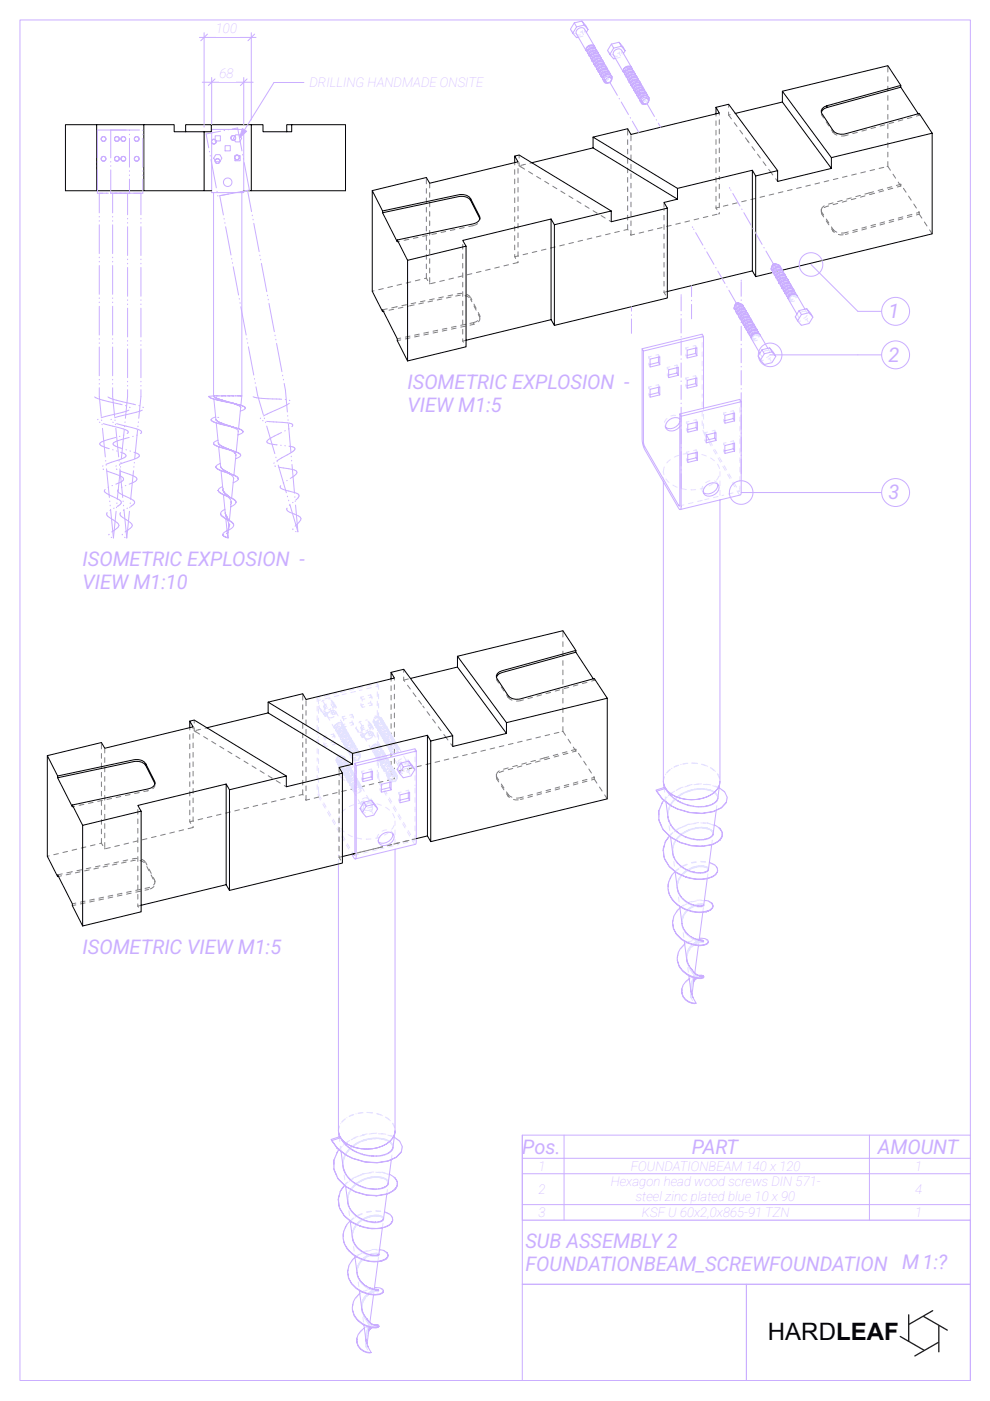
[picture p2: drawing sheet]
<svg xmlns="http://www.w3.org/2000/svg" width="210mm" height="297mm" viewBox="0 0 210 297" stroke-linecap="round" stroke-linejoin="round" font-family="sans-serif">
<defs><g id="words">
<text font-size="5.1" fill="#001" x="162.8" y="284.1">HARDLEAF</text>
<g font-size="4.2" fill="#caaeff">
<text x="188.4" y="67.5">1</text>
<text x="188.4" y="76.7">2</text>
<text x="86.4" y="82.4">ISOMETRIC EXPLOSION -</text>
<text x="86.4" y="87.3">VIEW M1:5</text>
<text x="188.4" y="105.9">3</text>
<text x="17.5" y="120.1">ISOMETRIC EXPLOSION -</text>
<text x="17.5" y="125">VIEW M1:10</text>
<text x="17.5" y="202.2">ISOMETRIC VIEW M1:5</text>
<text x="110.7" y="244.6">Pos.</text>
<text x="146.7" y="244.6">PART</text>
<text x="186.1" y="244.6">AMOUNT</text>
<text x="111.4" y="269.6">FOUNDATIONBEAM_SCREWFOUNDATION</text>
<text x="111.4" y="264.7">SUB ASSEMBLY 2</text>
<text x="191.3" y="269">M 1:?</text>
</g>
<g font-size="2.8" fill="#caaeff">
<text x="46.5" y="16.6">68</text>
<text x="65.6" y="18.5">DRILLING HANDMADE ONSITE</text>
<text x="129.5" y="251.5">Hexagon head wood screws DIN 571-</text>
<text x="133.8" y="248.2">FOUNDATIONBEAM 140 x 120</text>
<text x="114.2" y="253.1">2</text>
<text x="134.8" y="254.7">steel zinc plated blue 10 x 90</text>
<text x="136.1" y="258">KSF U 60x2,0x865-91 TZN</text>
<text x="194.1" y="253.1">4</text>
</g>
</g></defs>
<g fill="none" stroke="#e3e3ff" stroke-width=".21">
<path d="M120.9 6.2l.7 .8M122.1 7.8l.1 .2M122.2 7.1l.4 .3h.5M123.4 6.7l.3 .6M123.6 7.7l-1 .2M123.9 6.2v.6M124.3 6.8l-.1 .2M124.5 10.5l.1 .1-.1-.1h-.3M124.5 11.2l.4 .3 .5-.1M124.6 10.8l.3 .4 .5-.1M124.9 11.8l.3 .2h.6M125 11.3l.2 .4z"/>
<path d="M125.1 11.4v.2M125.1 9.8l-.8 .5M125.2 9.8l.4 .1 .3 .4M125.2 12.4a.68 .68 0 0 0 .9 .1M125.3 11.9l.3 .4M125.3 11.9l.1 .2zM125.3 10.4l-.4 .2-.1 .5M125.4 12v.1M125.4 12.1l.1 .1M125.5 10.9l-.6 .2-.4-.1M125.5 12.9h.1M125.5 12.9a.68 .68 0 0 0 .9 .2"/>
<path d="M125.8 10l.2 .4M125.8 10.2l-.3 .5-.4 .1M125.8 11.3l-.5 .2h-.4M125.9 13.5l.5 .2 .4-.1M125.9 13l.2 .3zM125.9 13l.1 .1M126 10.7l-.4 .6-.4 .1-.3-.1 .1 .2M126.1 9.9v.3M126.1 11.7l-.5 .3-.4-.2M126.1 11.8l-.5 .3h-.4M126.1 11.5l.6 .1 .2 .4M126.2 10l-.1 .8"/>
<path d="M126.2 14l.3 .3 .5-.1M126.2 10.7v.5l-.3 .4M126.2 10.8l.2 .3-.5-.2M126.2 13.5l.2 .3zM126.2 13.5l.2 .3M126.3 14.1v.1M126.3 10.4h.1M126.3 10.9l.2 .3M126.3 12l-.5 .4v.3M126.4 11l.2 .4-.2 .5M126.4 10.5l.1 .8M126.4 12.4l-.5 .3-.4-.1"/>
<path d="M126.5 12.2l-.5 .3-.4-.1 .2 .4-.2-.3a.44 .44 0 0 0 .8 .3M126.5 14.6h.1M126.5 14.6a.64 .64 0 0 0 .9 .1M126.5 11.3l.3 .4-.2-.3M126.6 10.9v.1M126.7 13.3l-.3 .5 .3 .2M126.7 12.6l-.5 .2-.1 .5M126.7 11.6l.1 .1M126.7 11l.1 .1M126.7 14.4l-.2-.4 .3 .5M126.8 12.8l-.6 .3-.3-.2M126.8 13l-.6 .2h-.4"/>
<path d="M126.8 11.2v.6M126.9 11.9l.1 .1M126.9 14.7l.1 .2zM126.9 14.7l.2 .3-.2-.3M126.9 14.6l.2 .4M126.9 15.2l.3 .2 .6-.1M126.9 11.5h.1M127 11.5l.1 .1M127 13.8l-.3 .3v.3l-.1-.3M127 14.8v.1M127.1 12.2v.1l-.2-.3 .2 .3M127.1 13.5l-.5 .3-.4-.1"/>
<path d="M127.1 11.7v.7M127.2 12.4v.4l-.4 .4M127.2 15.8l.4 .1 .5-.1M127.2 12.4l.1 .1M127.2 15.2l.2 .4-.2-.4M127.2 15.2l.2 .3M127.2 12v.1M127.3 12.6l.2 .5v.3M127.3 12.9l-.5 .6-.4 .1-.2-.1M127.3 15.5v-.3a.43 .43 0 0 0 .5 .4l.2-.1M127.4 13.9l-.6 .3-.3-.2M127.4 14.1l-.5 .2h-.4"/>
<path d="M127.5 12.3v.5M127.5 13l.2 .4-.1-.3M127.5 16.3l.5 .2 .4-.1M127.5 15.8l.2 .2-.1-.1M127.5 15.7l.1 .1M127.5 12.6v.1M127.6 13.2a.59 .59 0 0 1 .1 .9M127.6 13.2l.2 .2M127.7 14.6l-.5 .3h-.4M127.7 14.4l-.5 .3-.3-.1M127.8 12.8l-.1 .7M127.8 14.2l.5 .2 .2 .4"/>
<path d="M127.8 16.3h.1M127.8 13.5l.2 .3M127.8 16.9l.5 .2 .5-.2M127.8 16.3l.3 .4M127.9 13.1v.1M127.9 13.6v.1M128 13.8l.2 .4-.2 .5M128 14.8l-.5 .2-.2 .4M128 13.9l.1 .1M128.1 15.2l-.5 .2h-.5M128.1 13.3v.7M128.1 15l-.4 .3-.5-.1"/>
<path d="M128.1 17.4a.65 .65 0 0 0 .9 .1M128.1 14.1l.1 .1M128.2 16.9l.2 .3-.2-.2M128.2 13.7v.1M128.3 15.4l-.5 .2-.1 .4M128.3 17.2v-.2l.3 .3M128.4 17.1v.3M128.4 15.7l-.4 .2-.6 .1M128.4 17.2v.1M128.4 17.3l.1 .1M128.4 13.9v.6l-.1-.1M128.4 17.4h.1"/>
<path d="M128.5 14.2v.1M128.5 15.9l-.5 .4v.3M128.5 14.7l.2 .4M128.6 14.8v.4l-.3 .4-.4 .2-.4-.1M128.7 14.4v.7M128.7 16.1l-.5 .3-.4-.1M128.7 16.3l-.5 .2h-.4M128.8 10.7l.7 .8M128.8 14.8v.1M128.9 15.3l-.1-.1-.1 .4-.3 .5M128.9 15.4l.2 .5-.1 .4M129 15l.1 .6-.3-.4"/>
<path d="M129 16.7l-.4 .2h-.4M129.1 16.8l-.6 .3h-.4M129.1 15.8l.3 .5v.4M129.2 15.3v.1M129.2 16l.2 .2M129.4 15.5v.7M129.5 15.9h.1M129.5 16.9l-.3 .4-.4 .2M129.5 17.2l-.4 .3M129.5 16.5l.1 .1v-.1M129.6 17.1l-.7 .4M129.7 16.2v.6"/>
<path d="M130 12.3l.1 .2M130 11.6l.5 .3h.4M131.2 11.2l.4 .6M131.5 12.2l-1 .2M131.8 10.7l-.1 .6M132.1 15h.3v.1M132.2 11.3l-.1 .2M132.4 15v.1M132.4 15.7l.4 .3 .5-.1M132.5 15.3l.1 .1a.45 .45 0 0 0 .7 .2M132.8 16.3l.3 .2 .6-.1M132.8 14.3h.5l.4 .3"/>
<path d="M132.8 15.8l.2 .4zM132.8 15.8l.2 .3zM132.8 15.8l.1 .2M133 15.9v.2M133 14.3l-.9 .4M133.1 16.9a.68 .68 0 0 0 .9 .1M133.1 16.4l.3 .4M133.2 16.4l.1 .2zM133.2 14.9l-.4 .2-.1 .5M133.3 16.5v.1M133.3 16.6v.1M133.4 15.4l-.6 .2-.4-.1"/>
<path d="M133.4 17.4h.1M133.4 17.4a.68 .68 0 0 0 .9 .2M133.4 16.9l.3 .4zM133.5 16.9v.2a.43 .43 0 0 0 .7 .2M133.6 14.5l.2 .3M133.7 15.6l-.5 .3-.4-.1M133.7 14.7l-.3 .5-.5 .1M133.7 15.8l-.6 .2h-.4M133.8 18l.5 .2 .4-.1M133.8 14.7l.1 .2M133.8 17.5l.2 .3zM133.8 17.5l.1 .3-.1-.3 .1 .1"/>
<path d="M133.9 14.4l.1 .2M134 15l.1 .2M134 16.2l-.6 .3-.3-.2M134 16.3l-.6 .3h-.3M134 16l.5 .1 .2 .4M134 14.5v.8M134.1 15.2l-.1 .5-.3 .4M134.1 15.3l.2 .3-.5-.2M134.1 18.6l.4 .2 .5-.2M134.1 18l.2 .3zM134.1 18l.1 .3M134.1 14.8v.1"/>
<path d="M134.2 15.3l.2 .4M134.2 16.5l-.5 .4-.1 .3M134.2 15.5h.1a.68 .68 0 0 1 0 .9M134.3 15v.8M134.3 16.9l-.6 .3-.3-.1M134.3 16.7l-.5 .3-.4-.1M134.4 19.1l.5 .2 .4-.1M134.4 15.8v.1M134.4 15.4l.1 .1M134.5 17.8l-.3 .5 .4 .2M134.5 17.1l-.4 .2-.2 .5M134.6 16.1l.1 .1-.3-.3 .3 .3"/>
<path d="M134.6 15.5l.1 .2M134.6 18.9l-.2-.4 .3 .5M134.6 17.3l-.5 .3-.3-.2M134.6 17.4l-.5 .3h-.4M134.7 19.6a.67 .67 0 0 0 1 .1M134.7 15.6v.7M134.7 16.4l.3 .4M134.7 19.2l.3 .3-.2-.2M134.8 19.1l.1 .3zM134.8 19.1l.2 .4M134.8 16h.1M134.8 16.5h.1"/>
<path d="M134.8 16l.1 .1M134.9 18.3l-.3 .3v.3l-.2-.3M135 18l-.5 .2h-.5M135 16.2v.6a.72 .72 0 0 1-.3 .9M135.1 16.9v.1M135.1 19.7l.2 .3zM135.1 19.7l.2 .3M135.1 16.5v.1M135.1 19.7l.1 .2zM135.1 18.9l-.2 .5M135.1 17.1l.3 .5-.1 .3M135.2 17.4l-.5 .6-.4 .1-.2-.1"/>
<path d="M135.2 18.4l-.6 .3-.2-.2M135.3 18.6l-.6 .2h-.4M135.3 16.8v.5M135.4 17.5l.2 .4-.1-.3M135.4 17.1v.1M135.5 17.7a.59 .59 0 0 1 .1 .9M135.6 19.1l-.6 .3h-.3M135.6 19.4l-.4 .4 .2 .3M135.6 18.9l-.6 .3-.3-.1M135.6 17.3h.1M135.6 17.3l.1 .6-.2-.2M135.7 18l.1 .3"/>
<path d="M135.7 17.6v.1M135.8 18.3l.2 .4-.1 .5M135.9 17.8l.1 .7-.2-.4M135.9 19.7l-.5 .2h-.4M136 18.6l.1 .1M136.1 18.8l.2 .4-.1 .5M136.1 18.2v.1M136.1 18.7l.2 .3M136.1 19l-.4 .7h-.6M136.2 19.9l-.5 .2-.2 .4M136.2 18.3l.1 .7M136.3 19.1l.1 .1"/>
<path d="M136.4 18.7v.1M136.4 19.3l.2 .3M136.5 19.5l-.1-.2 .3 .5M136.6 18.9v.8M136.6 19.7l.2 .1M136.7 19.3v.1M136.7 19.7l.2 .5M136.8 20l.2 .4-.2 .5M136.9 19.5v.7M137 19.9h.1M137.1 20l.2 .2M135 20.2l.3 .2h.6"/>
<path d="M135.3 20.8l.3 .2 .6-.1M135.4 20.3l.1 .2zM135.4 20.2v.1a.43 .43 0 0 0 .7 .3M135.6 21.2l.1 .2M135.7 21.4h.1M135.7 21.4l.4 .2 .5-.2M135.7 20.8l.3 .4zM135.7 20.8l.3 .4M136 21.9l.4 .2 .5-.1M136 21.4l.2 .3zM136.1 21.5l.2 .3M136.2 21.5h.1"/>
<path d="M136.2 20.1l-.4 .2-.5-.1M136.2 21.6l.1 .3M136.2 20.2l-.3 .2-.6 .1M136.3 21.8v.1M136.3 21.9h.1M136.4 20.4l-.5 .4v.3M136.6 20.8l-.5 .2h-.5M136.6 20.6l-.6 .3-.3-.1M136.9 21.2l-.5 .2-.4-.1M136.9 21.3l-.5 .3h-.4M137 20.3l.1 .1M137.1 20.5l.2 .2-.2-.3 .1 .3"/>
<path d="M137.3 20.7v.5l-.3 .4M137.3 20.2v.5M137.3 20.4h.1M137.4 21.4l-.3 .5-.4 .1M137.4 21.7l-.4 .3M137.5 21.6l-.4 .3-.4 .1M137.5 20.6l.1 .7M163.5 57.2l.3 .2 .7-.1M163.7 56.9l-.1-.2 .2 .3-.1-.2 .2 .2h.4M163.8 57.6l.1 .2M163.8 57.7l.1 .1M163.9 57.8a.74 .74 0 0 0 .9 0"/>
<path d="M163.9 57.2l.2 .3M163.9 57.2a.48 .48 0 0 0 .8 .4M164.1 56.4l-.4 .5-.1-.3M164.2 58.3h.1M164.2 57.7l.4 .2M164.2 58.3l.5 .2 .4-.1M164.2 57.7l.2 .4zM164.3 57l-.3 .4 .1 .2-.2-.4M164.5 58.9l.3 .2 .6-.1M164.5 58.3h.1M164.5 58.3l.3 .4-.2-.3M164.5 58.3l.4 .1"/>
<path d="M164.7 58.6h.1M164.7 57.5l-.3 .3v.3l-.2-.3M164.8 57.2l-.5 .2h-.5M164.8 57l-.5 .3-.4-.1M164.8 59.3l.4 .3h.4M164.8 58.8l.5 .1M164.8 58.8l.3 .4zM164.8 56.1l.3 .4-.1-.1 .2-.1M164.9 58.9l.1 .3M165 56.3l-.5 .7 .3-.4 .1-.3M165.1 57.7l-.5 .3h-.4M165.1 56.5l.1 .3"/>
<path d="M165.1 58l-.3 .2-.1 .4-.1-.3 .1 .4-.1-.4M165.1 60l.5 .2 .5-.1M165.1 59.4l.6 .1M165.2 56.7l.1 .1M165.2 56.2l-.1 .4M165.2 59.5l.1 .1a.42 .42 0 0 0 .7 .2M165.2 56.9l.2 .2-.1-.3v.4M165.3 57.9l-.1 .1a.6 .6 0 0 1-.8 .1M165.4 58.3l-.4 .2-.5 .1M165.4 56.5l.1 .6M165.5 57.2l.1 .2M165.5 56.8v.1"/>
<path d="M165.6 56.8l.2 .5v.4l-.2-.3 .1 .1M165.6 58.4a.7 .7 0 0 1-.9 .3M165.6 57.5l.2 .2-.2-.3v.4M165.7 59.2l-.3 .2-.1 .3-.1-.3 .1 .3M165.7 58.5l-.4 .1-.3 .5M165.7 57h.1M165.7 58.9l-.5 .2h-.4M165.8 57.8l.1 .1M165.9 57.4v.1M165.9 59l-.5 .3-.3-.1M166 57.5l.2 .4-.1 .4-.2-.4-.1 .7M166 59.4l-.4 .3h-.5"/>
<path d="M166.1 58.3l.1 .1M166.2 57.9v.1M166.2 58.5l.1 .3-.3 .5M166.3 59.9l-.5 .2-.3-.2M166.4 58.7l.1 .3M166.4 60l-.6 .2h-.4M166.4 58.2v.7M166.5 58.9v.1M166.5 58.5v.1M166.6 59.1l.1 .2M166.6 59.2a.65 .65 0 0 1 0 .9M166.7 58.6v.8"/>
<path d="M166.8 59.5h.1M166.8 59.1h.1M166.9 59.6l.1 .2-.3-.2h-.5M166.9 59.1l.2 .2M167 59.8l-.1-.2 .1 .3M167.1 59.4v.5M167.1 59.6l.1 .1M167.3 59.7l.1 .5v.3M137.5 75.7l.3 .4M137.8 77.3h-.3l.3 .5M139.6 75.6v-.4l.3 .4M141.5 77.9l.3 .5"/>
<path d="M141.8 79.5l-.3 .1 .3 .5M143.5 77.8v-.4l.3 .5M145.4 73.8l.3 .4M145.7 75.4h-.3l.3 .5M147.5 73.7v-.4l.3 .4M148.9 78.4v.2M155.6 65.4a.62 .62 0 0 0 .9 .2M155.8 65.1l.1 .2zM155.9 65.2l-.1-.2 .2 .3h.5M155.9 65.9a.57 .57 0 0 0 .9 .3M156 65.5a.46 .46 0 0 0 .6 .4h.2M156 65.5l.2 .4z"/>
<path d="M156.1 65.5l.1 .3M156.2 64.7l-.3 .5-.1-.3M156.3 66.6l.3 .2 .6-.1M156.4 66.1l.3 .4M156.4 66.1l.1 .3M156.6 65.2l-.3 .3-.1 .3-.1-.3M156.6 67.2l.4 .2 .6-.1M156.7 66.6l.2 .4-.2-.3v.1a.45 .45 0 0 0 .8 .2M156.7 66.6l.3 .1M156.7 66.6l.1 .3zM156.8 65.8l-.2 .2-.1 .4-.1-.3M156.9 65.3l-.5 .3-.4-.1"/>
<path d="M156.9 65.5l-.6 .3-.3-.1M156.9 67.6l.4 .3h.5M157 67.1l.1 .2M157 64.6v.3l-.4 .4M157 64.4l.2 .4-.1-.1 .2-.1M157.2 65.9l-.5 .3-.4-.2M157.2 66.1l-.5 .2h-.4M157.2 64.8l.1 .3M157.3 68.3l.4 .2 .5-.1M157.3 67.7l.5 .1M157.3 64.5l-.3 .1-.3 .6M157.3 65l.3 .4-.1-.1"/>
<path d="M157.3 64.5l-.1 .5M157.4 64.6v.1M157.4 65.1l.2 .3M157.4 65.2l.2 .4-.1 .5M157.4 66.2l-.4 .3-.2 .4M157.5 66.9l-.3 .3v.3l-.2-.3M157.5 64.7l.1 .5-.1 .4M157.5 66.6l-.4 .3h-.5M157.5 64.8h.1M157.6 68.9l.4 .2 .5-.2M157.6 65.5l.1 .2M157.7 68.3l.1 .3z"/>
<path d="M157.7 68.3l.2 .4M157.7 65.1v.1M157.8 65.8l.1 .2-.2-.3v.4M157.8 65.8l-.1-.1 .3 .5M157.8 67.5l-.3 .2v.3l-.2-.2M157.9 67.2l-.6 .2h-.4M157.9 69.3v.1M157.9 65.4v.6M157.9 69.3l.4 .3 .5-.1M157.9 68.8l.1 .1M158 68.9l.1 .3zM158 65.7v.1"/>
<path d="M158 66.2l.2 .3M158.1 66.4l-.4 .7-.3 .2-.4-.2 .2 .4M158.1 65.8l.1 .8M158.2 67.7l-.5 .3h-.5M158.3 70a.75 .75 0 0 0 .9 0M158.3 69.4l.3 .1M158.3 69.4l.2 .4zM158.3 66.3h.1M158.3 67.9a.58 .58 0 0 1-.8 .1M158.3 66.7v-.1l-.1 .5-.3 .4M158.4 67.9h.4l.3 .2-.1-.2 .1 .2M158.4 66.9l-.1-.2v.7"/>
<path d="M158.4 68.6l-.3 .3v.2l-.1-.2M158.5 68.2l-.5 .2-.4-.2M158.5 67l-.1-.2 .1 .3M158.5 68.3l-.6 .2h-.3M158.5 70.4a.61 .61 0 0 0 .9 .3M158.5 66.5v.7M158.6 69.9l.2 .4M158.6 67.2l.1 .1M158.6 66.8v.1M158.7 67.4l.2 .2M158.7 69.2l-.2 .2v.3l-.2-.3M158.7 67.5h.1a.65 .65 0 0 1-.1 .9"/>
<path d="M158.8 66.9l.1 .8M158.8 68.7l-.5 .3-.4-.2M158.8 68.8l-.4 .3h-.5M158.8 70.3l-.2-.4 .3 .5M158.9 70.5l.2 .1M158.9 70.5l.2 .4zM158.9 67.8l.1 .1M158.9 71.1l.4 .2 .6-.2M159 67.4h.1M159 69l-.4 .3-.5-.1M159.1 67.4l.1 .8M159.1 70.8h.1"/>
<path d="M159.1 69.7l-.3 .3v.3l-.2-.3M159.1 68.1l.1 .1M159.1 69.4l-.4 .2h-.5M159.2 71.6l.3 .2 .6-.1M159.2 71l.2 .4-.2-.4 .6 .1M159.2 68.3l.1 .2M159.3 67.9v.1M159.3 69.6a.58 .58 0 0 1-.8 .1M159.4 68.6l.1 .2-.2-.3v.4M159.4 68l.2 .5-.1 .3M159.5 69.9l-.5 .3h-.5M159.5 70.2l-.4 .3v.3l-.2-.3 .2 .3-.2-.2"/>
<path d="M159.5 71.3l.2 .5 .4 .2M159.6 71.6l.2 .3-.2-.3 .2 .1M159.6 68.9h.1M159.6 68.5h.1M159.6 69l.2 .3M159.7 69.1l.2 .4-.2 .5M159.7 69.3l-.1 .4-.5 .3M159.7 70.8l-.3 .3v.3l-.1-.3M159.8 70.5l-.5 .3-.4-.1M159.8 68.7v.6M159.9 69.4l.1 .1M159.9 69v.1"/>
<path d="M160 70.6a.7 .7 0 0 1-.9 .3M160 69.7v-.2l-.1 .6M160 69.1l.2 .5-.1 .4M160.1 69.7l-.1-.2 .2 .4M160.1 71.1l-.5 .2h-.4M160.2 70l.1 .1M160.2 69.6v.1M160.3 71.7l-.5 .2-.5-.1M160.3 70.4v-.3l.1 .2a.69 .69 0 0 1-.1 .9M160.4 69.7l.1 .7M160.4 69.8h.1M160.5 70.9l-.6 .2-.2 .3"/>
<path d="M160.6 70.1v.1M160.6 72.1l-.6 .2-.4-.1M160.7 70.8l.2 .5 .3-.1v.1M160.7 70.9l-.2-.4 .2 .4-.1 .3M160.7 75.5l.7 .8M160.8 70.3v.8M160.9 70.7v.2M160.9 71.3v.2M161 70.8l.2 .2-.8-.1M161.1 74.9l.4 .7-.1-.2M161.1 71l.1 .2M161.2 71.2h-.3"/>
<path d="M161.5 75.6l.1 .1M161.9 77.1l.1 .2M162.8 73.9l.4 .7M162.9 74.3l-1 .2M163.2 76l.3 .6M163.3 75.1l-.8 .7M165.5 60.5l.3 .2 .6-.1M165.5 60l.2 .3zM165.5 60l.2 .4M165.7 61l.1 .1M165.8 61l.4 .3 .5-.1M165.8 60.6l.2 .3z"/>
<path d="M166.1 61.7a.75 .75 0 0 0 1 0M166.1 61.1l.4 .1M166.2 61.1l.2 .4zM166.3 60.3l-.3 .3v.2l-.2-.2M166.4 62.1a.61 .61 0 0 0 .8 .2M166.6 61.8v.1a.47 .47 0 0 0 .8 0M166.6 60.9l-.3 .2v.3l-.1-.3M166.7 60.4l-.6 .3-.3-.1M166.7 60.5l-.5 .3h-.4M166.8 62.2l.2 .1M166.8 62.2l.2 .4zM166.8 62.8l.4 .2 .5-.2"/>
<path d="M166.8 62.2l.2 .3zM166.9 60.7l-.4 .3-.5-.1M166.9 62.5h.1M166.9 61.4l-.3 .3v.3l-.1-.3 .2 .3-.2-.4M167 61.1l-.4 .2h-.5M167 63.2l.4 .3 .5-.1M167.1 62.7l.2 .4-.2-.4 .5 .1M167.1 60l.1 .2M167.2 61.3a.58 .58 0 0 1-.9 .1M167.2 60.3l.2 .2-.2-.3v.4M167.3 61.5l-.5 .3-.4-.2 .2 .4M167.3 61.6l-.4 .3h-.5"/>
<path d="M167.3 61.9l-.3 .3-.1 .3-.1-.3M167.4 63l.1 .5 .4 .2M167.4 63.3l.2 .3-.2-.3 .2 .1M167.4 60.6h.1M167.5 60.2h.1M167.5 60.8l.2 .1-.2-.3 .2 .4M167.6 62.5l-.3 .3v.3l-.2-.3M167.6 62.2l-.4 .3-.5-.1M167.7 60.4v.6l-.2-.3M167.7 61.1l.1 .1M167.8 60.7v.1M167.9 61.3v.1"/>
<path d="M167.9 62.3a.7 .7 0 0 1-.9 .3M167.9 61.4l-.1-.2v.6M167.9 60.8l.2 .5-.1 .4M167.9 61.4l.1 .2M168 62.8l-.6 .2h-.4M168.1 61.7v.1M168.1 61.3v.1M168.2 63.4l-.6 .2-.4-.1M168.2 62.1v-.3a.77 .77 0 0 1 0 1.1M168.2 61.3l.2 .8M168.3 61.5h.1M168.4 62.6l-.6 .2-.3 .3"/>
<path d="M168.4 62.2l.1 .4-.1 .3M168.4 62.3l.2 .3M168.4 61.8v.1M168.5 63.8l-.7 .2-.3-.1M168.5 62.5l.3 .5 .3-.1-.1 .1M168.6 67.2l.7 .7M168.6 62v.8M168.8 62.4l-.1 .2M168.8 63l-.1 .2M168.9 62.5l.1 .2-.7-.1M169 66.6l.4 .7-.1-.3M169 62.6l.1 .3"/>
<path d="M169.1 62.9h-.4M169.4 67.3l.1 .1M169.8 68.8l.1 .2M170.7 65.5l.4 .8M170.8 66l-1 .2M171 67.7l.4 .6M171.1 66.8l-.7 .7M137.5 82.1l.3 .4M137.8 83.7h-.3l.3 .5M139.6 82v-.4l.3 .4M140.9 99l-.3 1 .1 .7M140.9 90.3l.3 .3"/>
<path d="M141 90.5l.2 .3M141.4 88.7l-.5 .9M142.1 97.5l-.7 .6M143.2 88.1l-1 .1M143.9 96.6l-.9 .3M144.1 88.6l.3 .5-.3-.3M144.1 88.6v.8M144.5 89.5l-.4 .9M145.4 80.2l.3 .4M145.5 89.5l.3 .5M145.5 95.9l.3 .5M145.7 81.8h-.3l.3 .5"/>
<path d="M145.8 97.5l-.3 .1 .3 .4M145.8 91.1l-.3 .1 .3 .4M145.8 96.1l-1 .2M147.5 80.1v-.4l.3 .4M147.6 95.8v-.4l.3 .5M147.8 89.4l-.2-.4v.5M148.8 96.4l1 .3M148.9 89.7v.5M149.1 91.2l.3 .9M149.2 90.2v.7M149.4 91.6l.4 .6M149.5 91.7l.3 .5"/>
<path d="M149.8 93.3l-.3 .1 .3 .5M150.3 93.2l.4 .7M150.7 97.1l.8 .6M151.8 91.6l-.3-.4v.6M151.9 95.8l.1 .3M152.1 98.4l.5 .9M152.5 97l.5 .9M153.4 94l.3 .5M153.4 87.6l.3 .5M153.5 98.7l.2 .2M153.7 95.6l-.3 .1 .3 .4M153.7 89.2l-.3 .1 .3 .4"/>
<path d="M155.5 93.9v-.4l.2 .5M155.7 87.5l-.2-.4v.5M156.9 92.4v.1M140.6 101.6v.6M141.2 101.6l.6 .7M142.7 102.9l.9 .4M144.5 103.6l.9 .2M145 107l-1 .3M147.5 103.8l-.9 .1M148.9 106.1l-.4 .1M148.9 104.1l.3 .5M149 103.1l-.2 .6 .1 .4"/>
<path d="M149.4 103.4l-.9 .3M150.5 101.9l-.9 .5M151.2 102.5l-.8 .5M151.5 102l.3 .1 .3 .6M152.1 102.4l.3 .5M152.2 105.3h-.1M152.4 100.9l-.5 .9M152.6 104.9v.1M152.6 106h.1M156.1 103.1l.1 .2M156.6 104.6l.2 .3M156.9 103.5l-.1 .7-.2-.2"/>
<path d="M67.3 148l.2 .5 .5-.1M67.3 155.5v.2M67.5 156.2v.2M68 150.4l-.4-.5 1.1 1.6M68.5 148.8l.4 .6M68.6 151.2l.3 .5M68.7 157.8l.2 .4M68.7 156.1l.2 .5M68.7 151.4l.2 .4M68.7 149.7l.2 .5M68.8 150.8l.5 .9M68.9 150.9l.3 .2 .6-.1"/>
<path d="M69.3 149.7l-.3 .3-.2 .5M69.4 151.4a.66 .66 0 0 0 .3 .7 .66 .66 0 0 0 .7 0l.4-.2M69.4 151.4h.1M69.6 151.1l-.2 .3M69.6 151.1h.1M70.2 150.7l-.6 .4M70.2 148.4l.9 1.3M70.2 150.7l.3 .6M70.2 150.7l.8 .1 .2 .1v.5M70.2 150.7h.1M70.2 149.6a.55 .55 0 0 1 .4 .8M70.4 148.5l.4 .6"/>
<path d="M70.7 155.6l.3 .5M70.7 149.2l.3 .5M70.7 157.3l.3 .5M70.7 150.9l.3 .5M70.9 154.4h.1M71 149.3l.3 .6M71.2 154.3l.3 .5h.4M71.2 154.9l.6 .2M71.5 155.4l.1 .2M71.5 153.5l-.6 .7 .2-.1 .1 .2-.3-.1v.2M71.6 153.3l.5-.1 .5 .1M71.7 154.9l-.1 .1a.44 .44 0 0 0 .2 .7"/>
<path d="M71.7 154l-.4 .4-.1 .4M71.7 153.3l-.8 .6 .9-.5M71.8 156a.58 .58 0 0 0 .9 .2M71.8 147.5h-.2M71.9 153.7l-.4 .1-.3 .5M71.9 155.5l-.1-.1 .3 .5 .2 .1M72 154a.58 .58 0 0 0-.6 .7M72 153.5l.4 .2 .1 .4M72.1 154.3l.7 .1 .3 .5v.5M72.1 155.8v.1M72.1 154l-.8 .5M72.1 156.5l.1 .2"/>
<path d="M72.2 154.6l-.5 .3-.2 .4M72.2 155l-.4 .1-.3-.2 .2 .3M72.2 155.2l-.1 .1a.62 .62 0 0 0-.2 .8M72.2 156.6l.4 .2 .5-.1M72.2 156.6l.4 .3 .5-.1M72.2 156.1l.1 .2M72.2 156.7l.1 .1M72.3 146.8h-.1M72.4 154.6l-.6 .3-.1 .4-.2-.4 .3 .4M72.4 153.6l.1 .2M72.4 153.9l-.3 .4-.4 .2M72.5 153.4l.4 .5-.3-.4"/>
<path d="M72.5 157l.1 .3 .5 .1M72.5 157.1v.1M72.5 156.6l.3 .4zM72.5 155.2a.69 .69 0 0 1 1 .3l-.1 .5-.2 .3M72.5 154.4l.7 .1 .2 .3M72.5 154.8l-.9 .4M72.6 157.3l.3 .1 .6-.1M72.6 153.7l.2 .3M72.6 152l.3 .5M72.6 154.1l-.8 .6M72.6 153.9l.6 .5-.2-.2M72.6 156.8a.49 .49 0 0 0 .9 .1"/>
<path d="M72.6 154l.1 .2M72.7 154.2l.2 .3-.2 .6M72.7 154.8l-.4 .1-.4 .3M72.7 155.4l-.5 .2-.3-.1M72.8 155.4h.4l.4 .3M72.8 153.7v.5l-.2 .4M72.9 157.8l.3 .2 .6-.1M72.9 153.9h.1M72.9 155.7l-.5 .3-.2 .3M72.9 157.3l.1 .2-.2-.4 .2 .4M72.9 156.2l-.4 .1-.5-.1M72.9 155.7l-.5 .3v.4"/>
<path d="M73 155.2l-.8 .5M73.1 155l-1 .4M73.1 155l.6 .2 .1 .3M73.1 154.6l.4 .4v.4M73.2 157a.66 .66 0 0 0-.3 .8l.3 .1 .6-.1M73.2 157.4l.1 .6-.1-.3-.1 .2a.43 .43 0 0 0 .4 .6M73.2 158.3v.1M73.2 154.6l-.1 .4-.4 .4M73.2 155.5l-.9 .5M73.2 155.1l.1 .5-.3 .4M73.3 156.5h.6l.3 .2M73.3 156.3l-.5 .2-.1 .4"/>
<path d="M73.4 154.7l.1 .5-.1 .3M73.4 154.9l.1 .1M73.5 158.3l.2 .4zM73.5 155.9h-.5l-.4 .3M73.5 158.9l.1 .1M73.6 155.6v.5l-.3 .4M73.7 157a.56 .56 0 0 1-.9 .1M73.7 155.3l.1 .7M73.8 156l-.2-.3 .2 .3M73.8 159l-.1 .1a.41 .41 0 0 0 .5 .5h.1M73.8 158.7l.2 .4zM73.8 158l-.4 .5 .1 .4"/>
<path d="M73.8 158.8l.2 .3M73.8 159.4v.1M73.8 158.6l.2 .5M73.8 155.6v.5M73.8 156.8l-.4 .1-.4 .4M73.8 158.9l.2 .3M73.9 156.1l-1 .2M73.9 156.1h.1M73.9 155.7a.7 .7 0 0 1 .2 .9M73.9 158a.57 .57 0 0 0-.4 .8 .57 .57 0 0 0 .9 .2M73.9 156.2l.2 .3M73.9 157.6l-.3 .3-.1 .4"/>
<path d="M74 157.6a.55 .55 0 0 1-.9 .1M74 157l.4 .1 .3 .5-.3-.2h-.6M74 157.2h.5l.4 .3M74 156.2l-.9 .1M74 157.3l-.8 .5M74 155.8l.1 .6-.2 .4M74.1 156.6l-.9 .3M74.1 156.7a.76 .76 0 0 1 .7 .6 .76 .76 0 0 1-.4 .8M74.1 156.7v.4l-.4 .4M74.2 159v.4M74.2 156.7h.1M74.3 158.6l-.3 .4v.2l.3 .1"/>
<path d="M74.3 156.3l.2 .4-.1 .4M74.3 156.4l.2 .2M74.4 157v.1M74.4 156.5v.7M74.4 159.1l-.3 .5v.4M74.4 158.9l-.5 .2-.4-.2M74.5 157.4l-.2 .5-.4 .2M74.5 158.2l-.4 .3-.5 .1M74.5 158.4l.4-.1 .5 .1M74.5 158.5a.51 .51 0 0 1-.9 0M74.5 157.3l.1 .5-.3 .4M74.7 151.5l.2 .5"/>
<path d="M74.7 153.2l.2 .4M74.7 158.1l.3 .1 .4 .5M74.7 157l.1 .2M74.7 157.7l.5 .3 .2 .3M74.8 159.1l-.5 .3 .1 .4M74.8 158.4l-.9 .4M74.9 157.9v.5l-.3 .4M74.9 159.3l-.5 .2-.2-.1 .1 .3-.2-.4 .2 .4M74.9 159.3h.5l.4 .2M75 157.5l.1 .4v.4M75 159.4l-.5 .3-.4-.1M75 158.9l-.8 .6"/>
<path d="M75.1 158.7l.3 .2 .3 .5M75.1 157.7v.5l-.4-.3-.5 .1M75.1 159.6h1M75.2 159.6l-.5 .3v.4M75.2 158.4h.1M75.2 158a.88 .88 0 0 1 0 1.1M75.2 159.9l-.4 .2h-.5M75.2 158.6a.63 .63 0 0 1 .1 .9M75.3 159.4l-.7 .4-.1 .2 .1 .3-.2-.4 .2 .3M75.3 159.8l-.4 .3-.5-.2M75.4 158.9l.6 .4v-.1M75.4 146.6h-.1"/>
<path d="M75.5 158.5a.65 .65 0 0 0-.7-.7l.3 .6-.1 .4M75.7 159.3v.4l-.2 .5M75.7 158.7v.4M75.7 159.8h-.4l-.5 .3M75.8 158.9l-.1 .4M75.8 159.5l.1 .4-.2 .4M75.9 154.9l-.5-.5 .5 .8M75.9 145.9h.1M76 159.8l-.2-.3 .3 .6M76 159.3v.5M76 159.3l.1 .4-.2 .6M76.3 159.8l-.1-.2 .2 .6-.1 .4"/>
<path d="M76.4 153.2l.3 .7M76.5 155.7l.2 .5M76.5 155.9l.2 .4M76.5 154.2l.3 .5M76.5 149.5l.2 .4M76.5 147.8l.3 .5M76.7 155.3l.5 .9M76.8 155.4l.3 .2 .6-.1M77.1 154.2l-.3 .3-.2 .5M77.3 156.4h.1M78 152.9l1 1.3M78 155.2l.4 .6"/>
<path d="M78.1 154.1a.55 .55 0 0 1 .3 .8M78.2 153l.5 .6M78.6 153.7l.3 .5M78.6 147.3l.3 .5M78.6 155.4l.3 .5M78.6 149l.3 .5M78.7 158.7l.3-.1 .1 .2-.4-.1v.1M78.8 153.8l.4 .6M79 158.6l.3 .4 .5-.1M79 159.3l.4 .4 .5-.1M79 158.8l.4 .5h.3M79.1 156l-.4 .4-.5 .2-.5 .1-.4-.3"/>
<path d="M79.1 155.9v.1M79.1 155.9a.68 .68 0 0 0-.3-.7 .68 .68 0 0 0-.8 0l-.7 .6v.6M79.1 153a.55 .55 0 0 0 .8 .3M79.2 153.2l.3 .2 .6-.1M79.2 152.7l.1 .2zM79.3 152.7v.2zM79.3 152.8v.1M79.3 158.7l-.3 .4 .1 .3M79.3 152.5l-.2 .7M79.4 159.9v.2M79.4 158l-.5 .3-.2 .4M79.4 153.5v.1"/>
<path d="M79.4 158a.63 .63 0 0 1 .9 .2M79.4 153a.48 .48 0 0 0 .9 0M79.5 153.1l.2 .4M79.5 153.3l-.1 .3M79.5 151.8l.9 .2M79.5 159.4v.1a.44 .44 0 0 0 .1 .7M79.6 157.8l-.8 .6M79.6 159.7l-.2-.3 .3 .4M79.6 153.4h.1M79.7 153.8l-.2-.1 .2 .2h.4M79.7 152.9l-.1 .1a.54 .54 0 0 0-.1 .8M79.7 157.7l-.8 .5"/>
<path d="M79.7 160l.4 .1 .8-.3 .4 .2 .2 .2M79.8 158.2l-.4 .1-.3 .5M79.8 154.3a.65 .65 0 0 0 .9 .1M79.8 153.4a.34 .34 0 0 0 .1 .4 .34 .34 0 0 0 .5-.1M79.8 158.5a.58 .58 0 0 0-.5 .7M79.8 158l.5 .1 .1 .5M79.9 153.8l-.1 .5-.1-.2 .3 .3M79.9 152.9l-.3 .5-.2-.4M79.9 158.8h.6l.3 .2M80 154l-.2-.3 .3 .4M80 152.6v.2M80 144.9l-.3 .1"/>
<path d="M80 159.1l-.4 .3-.2 .4M80 159.7v.1a.62 .62 0 0 0-.2 .8M80.1 145.1l.2 .3M80.1 151.9l-.5 .1-.3 .3M80.1 154.3h.1M80.2 159.5l-.4 .2-.6-.1M80.2 152.4a.61 .61 0 0 1 .7 .5M80.2 158.4h.5l.3 .4M80.2 152.8l-.6 .2-.3-.2M80.2 153.5l-.2 .5-.2-.4M80.2 159.1l-.4 .2-.2 .4-.2-.3 .3 .2 .3-.1M80.2 153.3l-.4 .4-.1 .4"/>
<path d="M80.2 154.4l-.1-.3 .4 .6M80.2 152.1l.5 .1 .4 .3M80.3 152.7h.6l.3 .1M80.3 153.1v.2M80.3 158.1l.1 .2M80.3 154.5h.1M80.3 158.4l-.9 .3M80.3 154.1l-.2 .3v.4M80.3 155l-.2-.2 .2 .2 .4 .1M80.3 157.9l.4 .4v.5M80.4 154.1l-.3 .4v.4M80.4 159.7l.6-.1 .3 .3"/>
<path d="M80.4 158.9l.6 .1 .3 .3M80.4 155.2l.1 .3 .5 .1M80.4 154.7l.2 .4-.2-.3 .1 .1M80.4 152.2h-.4l-.5 .2M80.4 158.7l-.8 .5M80.4 155.4l.3 .2 .6-.1M80.5 152.4l-.2 .3-.5 .3M80.5 158l.2 .3M80.5 158.5v.2M80.5 152.2l.3-.1-.1 .5M80.6 152.1l-1 .1M80.6 158.6l.1 .4-.2 .6"/>
<path d="M80.6 153.6h.6l.3 .2M80.6 152.3l.1 .2M80.6 152.3l.2-.1-.1 .4M80.6 152.6h.3l.4 .4v-.1M80.6 155v.1M80.6 159.3l-.5 .1-.3 .3M80.6 158.2v.7M80.7 153l.4 .2 .3 .4M80.7 153.2h.4l.5 .3M80.7 153.9l-.3 .3-.1 .3-.1-.2M80.7 155.3l.2 .4-.2-.4 .1 .2M80.8 152.9l-.3 .4-.4 .3"/>
<path d="M80.8 152.1v.1M80.8 156l.4 .2 .5-.1M80.8 152.8l.3 .4-.1 .5M80.8 159.1l.3 .5-.1 .3M80.8 152.7l.2 .3M80.9 154.1l-.4 .3v.5M80.9 159.7l-.8 .5M80.9 159.5l-.9 .4M81 154.5l-.4 .5-.1-.2M81 159.5l.6 .3 .1 .8M81 159.1l.4 .4v.4M81 154.4l-.4 .2-.2 .5"/>
<path d="M81 152.4l.1 .5-.2 .5M81 159.1v.4l-.4 .4M81.1 153.9l-.4 .4h-.5M81.1 152.8l-.1 .5-.4 .3M81.1 155v.1a.71 .71 0 0 0-.4 .8M81.1 159.6v.5l-.2 .4M81.1 156l.2 .2M81.1 156.6l.5 .1 .5-.1M81.1 153.4a.58 .58 0 0 1 .2 .9M81.2 153.2l.4 .2M81.2 153.3l.1 .2M81.2 156.1l.1 .1-.3-.4 .2 .3"/>
<path d="M81.2 153.7l.5 .1 .3 .3M81.2 159.2l.2 .5-.1 .3M81.3 153.8l.7 .3-.1-.1M81.3 159.9l.1 .4-.3 .5M81.3 159.3l.1 .2M81.3 156.9a.6 .6 0 0 0 .9 .3M81.4 156.3l.2 .5zM81.4 157l.3 .3 .6-.1M81.4 154.6a.67 .67 0 0 0-.7 .7M81.4 157l.1 .2M81.4 153.4l-.5 .8M81.4 153.1v.6"/>
<path d="M81.5 156.4l-.1 .6v-.4M81.5 154.9l-.5 .3h-.3M81.5 155.6l-.1 .1a.64 .64 0 0 0-.3 .9v-.1M81.6 154l-.1-.2v.4l-.1 .3M81.6 159.8v.7M81.6 154l-.1-.2 .2 .4M81.6 154.9l-.8 .6M81.7 155.5l-.5 .3-.2 .4M81.7 153.6l.1 .4-.3 .6M81.7 157l.3 .4-.2-.3M81.7 153.9l-.2 .6-.3 .2M81.8 155.9l-.6 .2-.4-.1"/>
<path d="M81.8 155.5l-.4 .3-.5-.1M81.9 155.2l-.5 .1-.3 .4M81.9 157.3l-.2-.4 .3 .5M81.9 154.6l-.1-.3a.69 .69 0 0 1-.2 .9M81.9 154.6h.1M82 154.4l-.5-.1-.5 .2M82 154.3l.3 .4 .1 .5M82 154.8v-.7v.5l-.2 .4M82.1 154.8l.6 .5-.2-.2M82.1 156.7l-.1 .1a.63 .63 0 0 0-.3 .8M82.1 158.2l.4 .2 .5-.1M82.1 154.9l.2 .3-.3-.2h-.6"/>
<path d="M82.1 156.1l-.5 .3-.4-.2M82.1 156.8l-.3 .3-.1 .5v-.2M82.2 155.1l-.1 .5-.4 .3M82.2 156h.5l.4 .2M82.2 156.1a.74 .74 0 0 0-.6 .6l-.2-.3M82.3 155.9l.6 .1 .3 .2M82.3 154.7l-.1-.1 .2 .2v.5M82.3 157.4l-.3 .4 .1 .4M82.4 156.3l-.4 .3-.5 .1M82.4 155.8h-.6l-.3 .3M82.4 158.8l.4 .2 .6-.2M82.4 158.2l.2 .3-.2-.4 .1 .2"/>
<path d="M82.4 156.7a.59 .59 0 0 0-.5 .6M82.4 155.5l.2 .2-.7-.2M82.5 156.6a.69 .69 0 0 1-.9 .2M82.5 155.5l.5 .3-.3-.3M82.5 155.8l-.2 .5-.4 .2M82.5 155.1l.2 .3M82.5 158.4h.1M82.5 158.1l-.2 .3 .1 .4 .4 .1 .5-.1M82.6 155.7l-.1-.2 .1 .3M82.6 156.9l-.5 .3-.1 .3M82.7 158.6l.2 .4 .2-.5-.4 .3-.1 .4M82.7 159.2l.3 .3 .5-.1"/>
<path d="M82.7 157.1l-.4 .2-.3 .5M82.7 155.3v.6M82.7 158.4l-.1 .1a.37 .37 0 0 0 .3 .3 .37 .37 0 0 0 .4-.1M82.7 158.7l-.1 .1a.44 .44 0 0 0 .5 .7M82.8 157.9l-.3 .5-.2-.4M82.8 156.1h.1M82.8 157.7l-.5 .1-.4-.1M82.9 159l-.2-.3 .3 .4M82.9 155.7l.1 .4-.1 .4M82.9 156.3l-.1-.2-.2 .7M82.9 156.3l.1 .4-.2 .4M83 156.4l-.6-.1-.4 .1"/>
<path d="M83 155.8l.1 .4-.1 .4M83 157.3a.65 .65 0 0 1-1 .3l.3 .3-.3-.4M83 159.2l.2 .3-.2-.3 .1 .3M83 156.5l.6 .4-.1-.2M83.1 157.4l.5 .1 .2 .4M83.1 156.6l.2 .3M83.1 156.6l.3 .1 .3 .4-.1-.1M83.1 156.1l.2 .4M83.1 157.7l-.4 .3-.4-.1M83.1 158.8a.32 .32 0 0 0-.1 .4 .32 .32 0 0 0 .4 .1M83.1 158.6l-.3 .4v.5M83.2 156.8l.1 .1"/>
<path d="M83.2 157.1l-.7 .6M83.3 156.3l.1 .6M83.3 157.1l.6 .4M83.4 157.7h.4l.4 .3M83.4 157.8l-.8 .5M83.4 157.3l-.4-.1-.5 .1M83.4 157.3v.4l-.3 .4M83.5 158.2a.7 .7 0 0 1-.9 .3M83.5 158.2l.4-.1 .5 .3M83.5 157.3l-.1-.1 .2 .3M83.6 158l.4 .2 .1 .5M83.6 157.6l-.9 .3"/>
<path d="M83.6 157.2a.68 .68 0 0 1 .4 .8M83.7 157.1v.5M83.7 157.8a.59 .59 0 0 1 .2 .9M83.7 157.7l.2 .3M84 158.5l-.6 .2-.3 .3M84 157.6v.5M84 158.2l.6 .4M84 158.2l.2 .3M84 158.4l.4 .5 .3-.1M84.1 158.3l.5 .3M84.1 158.5l.5 .1M84.2 158l.1 .8"/>
<path d="M84.3 158.2v.4l-.3 .5M84.4 158.9l-.4 .6M84.5 159.3l-.8 .5M84.6 158.8l-.3 .1M67.3 166.8v.6M67.4 168.4l.4 .9M67.5 167.3l.3 1.4M71.3 161.5l.4 .2 .5-.2M71.3 161.5l.5 .2 .4-.1M71.4 161l.1 .2zM71.6 161.4l.2 .4M71.6 160.2l1 .1"/>
<path d="M71.7 162.1l.3 .2 .6-.2M71.8 161.7h.1M71.8 160.5l-.4 .3-.2 .5M71.8 161.3l-.2 .3 .1 .5-.1-.1M71.9 162.4l.1 .2zM71.9 160.5l-.3 .2-.3 .5M72 162.6l.4 .2 .5-.1M72 173.1l-.2 .9 .1 .8M72 161.1l-.4 .4v.4M72 164.4l.3 .3 .5 .2M72.1 160.8a.5 .5 0 0 0-.4 .7h.4l.4-.3M72.2 161.1l.5-.1 .4 .3-.1-.3 .2 .3-.2-.3v.5l-.3 .4"/>
<path d="M72.2 163.2a1.28 1.28 0 0 0 .1 1.7M72.2 162.7v.4M72.2 161.9l-.1 .4-.2-.3 .1 .1M72.2 160.2l-.4 .1-.4 .3M72.2 163.1l.1 .1M72.3 175.7l.7 .7M72.3 164.9l.3 .3 .5 .2M72.3 161.1l-.5 .2-.4-.2M72.4 161.6l-.4 .4-.1 .4M72.4 162.8l-.2-.4 .3 .5M72.4 161.7l-.4 .3-.1 .5M72.5 163.1l.3 .3-.2-.3 .1 .1"/>
<path d="M72.6 163.6l.3 .3h.4M72.6 160.9l-.5 .3-.4 .1M72.6 162.7l-.3-.1 .4 .4M72.6 163.2l-.1 .4M72.6 161.3l-.5 .1-.2 .5M72.6 160.4l.1 .2 .2-.1v.3M72.7 160.6l-.4-.1-.5 .1M72.7 160.7l.2-.2v.4M72.7 163.1l-.1 .6M72.7 163.4h.1M72.7 162.3l-.4 .3-.1 .4M72.7 160.4l.5 .4-.3-.3"/>
<path d="M72.7 161l.6 .1a.73 .73 0 0 1 .2 .9M72.8 160.7v.1M72.8 161.3l-.4 .5-.3 .1M72.9 163.6l.2 .4-.2-.4 .1 .2M72.9 160.5h.1M72.9 164.3l.4 .2 .6-.2M72.9 163.1l-.6 .8M72.9 162.1l.6-.1 .4 .2M73 163.7l-.1 .6v-.1M73 162.2l-.6 .2-.3-.1M73 160.9l.5 .4-.2-.2M73.1 161.8l-.5 .1-.3 .4"/>
<path d="M73.1 162.8l-.4 .6-.1-.3M73.1 161.5l-.7 .6M73.1 161.6a.57 .57 0 0 1 .4 .8M73.1 163.1l.6-.2 .4 .2-.6 .7M73.2 160.8v.6M73.2 171.5l-.7 .7M73.3 164.9l.4 .1 .5-.1M73.3 161.6l.2 .2M73.3 163.3l-.3 .3-.2 .5M73.3 161.5l.4 .2 .2 .5M73.4 163.1l-.5 .2h-.5M73.4 164.5h.1"/>
<path d="M73.4 162.6h.7l.3 .3-.8-.3M73.4 161.7l.1 .2-.2-.3v.5M73.4 161.6l.3 .1M73.4 162.1l-.7 .6M73.5 165.2a.6 .6 0 0 0 .8 .3M73.5 164l-.3 .4 .1 .5M73.6 164.7l-.1 .6 .1-.4M73.6 162.4h-.4l-.5 .3M73.6 162.1l.1 .2-.6-.1M73.6 165.5l-.1-.2 .3 .3 .6-.1M73.7 163.2l-.5 .3h-.4M73.7 162.5l-.2 .4-.5 .3"/>
<path d="M73.7 162.9l-.9 .5M73.7 163.5h.6l.3 .3M73.7 162.1l.5 .4M73.7 165l-.2-.4 .2 .5M73.7 162.3l-.1-.2 .2 .4M73.7 161.8l.1 .1M73.8 165.7v.2M73.8 163.2l.7 .1 .2 .2M73.8 177l.9 .4M73.8 163.9l-.3 .2-.1 .4-.2-.3 .2 .3-.2-.3M73.8 162.1l-.9 .4M73.8 161.9l.1 .1"/>
<path d="M73.9 165.3l-.1-.1 .2 .3M73.9 162.7l.1 .2M73.9 163.2l-.3 .4-.4 .2M73.9 163.8l-.4 .3-.4-.1M74 163.7l-.5 .3-.3 .3M74 164.1a.5 .5 0 0 0-.4 .7M74.1 162.9h.1M74.1 164.8l-.3 .3 .2 .5a.6 .6 0 0 1 .6-.6M74.1 162.4l.1 .4-.2 .5M74.1 165.8l.3 .4-.2-.3M74.2 163.9l-.5 .4h-.4M74.2 160.1l.4 .1 .5-.1"/>
<path d="M74.2 165.9l.2 .3M74.2 165l-.1 .1a.63 .63 0 0 0-.3 .8M74.2 166.5l.4 .2 .5-.1M74.2 163.2l.2 .3-.1-.2 .1 .2-.3-.2-.6 .1M74.3 164.4l-.6 .3-.3-.2M74.3 165.1l-.4 .3-.1 .5M74.3 163.2l.5 .4-.1-.2M74.3 166l.2 .3h.4M74.3 164.3h.5l.5 .2M74.4 164.4a.74 .74 0 0 0-.7 .6l-.2-.3M74.4 162.9l.1 .2-.1-.2M74.4 165.4l-.5-.1 .2 .4"/>
<path d="M74.4 163.7l-.7 .7M74.4 160.2l.2 .5 .5 .1M74.4 164.2l.6 .1 .3 .2M74.5 163.7l.6 .4-.2-.2M74.5 163v.6M74.5 166.4l.2 .3-.2-.3 .1 .1M74.5 165.7a.64 .64 0 0 0-.3 .8M74.6 167.1l.3 .2 .6-.2M74.6 164.9a.69 .69 0 0 1-.9 .2M74.7 164l-.1-.2v.4l-.1 .3M74.7 166.7h.1M74.7 166.4l-.2 .3 .1 .4 .3 .1 .5-.1"/>
<path d="M74.7 164.3l-.9 .5M74.7 160.8l.2 .5h.5M74.7 164l-.1-.2 .2 .3M74.7 160.9l.7 .3M74.7 164.2l-.7 .7M74.8 160.5l.2 .4-.2-.4M74.8 160.8l.1-.1a.35 .35 0 0 0 .3 .3 .35 .35 0 0 0 .3-.1M74.8 161.1l-.1-.1a.63 .63 0 0 0 .8 .2M74.8 167.5l.3 .3 .6-.1M74.8 162.3l.6 .8M74.8 165.4l-.4 .2-.3 .5M74.8 162.7h-1"/>
<path d="M74.8 163.6v.6M74.8 166.7v.1a.37 .37 0 0 0 .2 .3 .37 .37 0 0 0 .4-.1M74.8 167v.1a.44 .44 0 0 0 .4 .7M74.9 166.2l-.2 .5-.2-.4M74.9 166l-.5 .2-.4-.1M74.9 164.4l.2 .3-.2-.3 .1 .2M74.9 160.7l.1 .2M75 164.8l-.9 .5M75 167.8h.1M75 170.6l-.9 .4M75 167.3l-.2-.3 .4 .4M75 164l.2 .5-.2 .3"/>
<path d="M75 164.7l.3 .3-.1 .6M75.1 164.6l.1 .4-.3 .5M75.1 164.1l.1 .4-.1 .4M75.1 167.6l.3 .3-.3-.4 .2 .3M75.2 164.8l.5 .4-.1-.2M75.2 165.7l.5 .1 .2 .4M75.2 166.8l-.3 .3-.1 .4M75.2 162.7v.8M75.2 164.9l.1 .1M75.2 166.8l-.2 .5-.2-.4M75.2 164.9l.3 .1 .3 .4v-.1M75.2 164.4l.3 .4"/>
<path d="M75.3 167.1a.32 .32 0 0 0-.2 .4 .32 .32 0 0 0 .5 .1M75.3 166.9l-.3 .5v.4M75.3 165.1l.2 .4M75.4 165.4l-.8 .6M75.4 165.3l-.4-.1-.6 .1M75.4 160.6a.75 .75 0 0 1-.9-.1l.1 .2M75.4 164.6l.1 .6M75.4 165.4l.7 .4M75.5 166.2l-.5 .3h-.4M75.5 163.2v.8M75.5 166h.5l.3 .3M75.6 166.1l-.8 .5"/>
<path d="M75.6 165.6l-.4-.1-.6 .1M75.6 166.6a.7 .7 0 0 1-.9 .2M75.6 166.5h.5l.5 .2M75.6 165.6l-.1-.1 .2 .3M75.7 177.7l.9 .2M75.7 166.3l.4 .2 .1 .5M75.7 165.9l-.9 .3M75.8 165.5a.68 .68 0 0 1 .3 .8M75.8 165.4v.5M75.8 166.1a.59 .59 0 0 1 .2 .9M75.9 166l.1 .3M76 161l.3-.4-.1-.5v.4l-.4 .5"/>
<path d="M76.1 166.8l-.6 .2-.2 .3M76.1 165.9v.5M76.1 166.5l.6 .4-.5-.3M76.1 166.5l.2 .3M76.2 166.7l.3 .6 .3-.1M76.2 160.8l-.2 .4h-.6M76.2 166.8l.5 .1M76.2 160.2l-.3-.1-.6 .2M76.3 171.4l.7 .8M76.4 166.3v.8M76.4 160l-.2 .8M76.4 166.5v.5l-.3 .4"/>
<path d="M76.4 170.4l.1 .2M76.5 167.3l-.3 .5M76.6 167.6l-.8 .6M76.6 170l.3 .4M76.6 163.6l.3 .4M76.8 167.1l-.4 .1M76.8 169.4l.4-.2h.6l.4 .3v.5l-.4 .5-.6 .2-.5-.1-.3-.3M76.9 165.2h-.3l.3 .5M76.9 172.1h.1M76.9 170.2l-.9 .2M77 171.5l-.4 .1 .3 .5M77 171.4l.5 .4h.4"/>
<path d="M77.2 170.8l-.1 .7M77.3 170.3l-.4 .1M77.5 173l.1 .2M78 170.3a.74 .74 0 0 1 .8 .3M78.2 169.5h.1M78.6 177.9h-.9M78.7 170.9v.2l-.7 .2M78.7 169.9v-.4l.2 .5M78.7 163.5v-.4l.3 .4M78.7 170.4a.69 .69 0 0 1 0 .9M78.8 172l.3 .6M79 170.6v1l-.6 .2"/>
<path d="M79.7 160.5a.58 .58 0 0 0 .9 .2M79.8 160l-.1-.1 .3 .5 .2 .1M79.9 170.4l1 .3M79.9 160.3l.1 .1M80 164.1l.1 .9M80 178.2l.3 .5M80.1 161.2l.3 .2 .6-.1M80.1 160.6l.1 .2M80.1 161.2l.1 .1M80.3 176.9l-.4 .9M80.3 164.2l.2 1.4M80.3 160.4l-.3 .5 .1 .3-.1-.2"/>
<path d="M80.4 161.1l.2 .4zM80.4 166l.2 .3M80.4 160.3a.57 .57 0 0 0-.4 .8 .57 .57 0 0 0 .9 .1M80.5 161.3a.49 .49 0 0 0 .8 .1M80.5 161l-.2 .3 .1 .4M80.6 165.8l.3 .5M80.6 177.5l-1 .2M80.7 162.2l.4 .3 .5-.1M80.8 160.6l-.5 .2-.4-.1M80.8 160.2l-.5 .3v.4M80.9 167.4l-.3 .1 .3 .5M81 162.5v.3"/>
<path d="M81 162.4v.1a.44 .44 0 0 0 .1 .4 .44 .44 0 0 0 .5 .1M81 161.9l.2 .6-.2-.3M81 162.8l.3 .2 .5-.1M81.1 161.4a.68 .68 0 0 0-.4 .9M81.1 162.9h.1M81.1 161h.6l.3 .2M81.2 160.8l-.5 .2-.1 .4M81.2 160.7l-.5 .2-.3 .4M81.2 160.1l.5 .1 .3 .4M81.3 160l.6 .3 .1 .4M81.4 160.4h-.5l-.4 .3M81.4 160.1l.1 .5-.3 .4"/>
<path d="M81.4 160.6l.7 .2M81.4 162.9l.2 .3-.3-.4 .1 .1M81.5 161.2l-.4 .2-.4 .3M81.5 162.6l-.2 .5v.3M81.6 161.5h-.1a.56 .56 0 0 1-.8 .1M81.6 161.5l-.4 .3-.5 .1M81.6 162.6l-.1 .2a.5 .5 0 0 0 0 .7l-.2-.1 .6 .1M81.6 160.5l-.2-.3 .2 .3M81.6 161.8l.5-.1 .5 .1M81.6 163.2l.3 .4-.3-.4M81.7 163.3l.2 .3M81.7 163.9v.1"/>
<path d="M81.7 163l.1 .6M81.7 161.3l-.5 .1-.3 .4M81.7 163.4l.2 .3M81.7 160.6h.1M81.8 171.2l.8 .6M81.8 161.5l-.7 .4h-.2l-.2-.3 .2 .4-.1-.2M81.8 161.8h.5l.4 .1M81.8 160.7l.2 .3M81.8 162.1l-.4 .3v.4M81.9 162.1a.55 .55 0 0 1-.9 .1M81.9 161.5l.4 .1 .3 .5-.3-.2h-.6M81.9 160.3v.1"/>
<path d="M82 175.9l-1 .3M82 164.5l.3 .1 .6-.1M82 162l-.9 .4M82 161.2l-.1 .4-.3 .4M82 162.5l.6-.1 .3 .3M82 161.2l.7 .5-.1-.2M82 164.1a.43 .43 0 0 0 .5 .6M82 163.5v.4M82 161.2h.1M82.2 163.1l-.4 .4 .1 .2 .2 .1M82.2 160.8l.1 .2M82.2 160.9l.1 .1"/>
<path d="M82.2 161.5l.1 .1M82.3 164.7a.46 .46 0 0 0 .6 .6M82.3 161.1v.6M82.3 161.9l-.2 .5-.4 .2M82.3 176.5l-.8 .6M82.3 163a.51 .51 0 0 1-.8 0M82.4 164.5l.1 .2M82.4 161.8v.5l-.3 .4M82.4 162.2l.6 .2 .2 .3M82.4 162.9l-.4 .2-.3 .4M82.4 161.4l.2 .3v.6l.4 .1 .3 .4M82.5 162.9l-.8 .6"/>
<path d="M82.5 162.6l.4 .1 .3 .5M82.6 165.3v.3M82.6 165.4l.6 .3M82.6 164.2l-.4 .5 .2 .4-.1-.2M82.6 165l.3 .4-.2-.4M82.6 165.3l.2-.1a.35 .35 0 0 0 .2 .3 .35 .35 0 0 0 .4-.1M82.6 163.6a.47 .47 0 0 0-.4 .7h.1M82.6 165.7v-.4l.3 .5M82.7 161.7v.5l-.3 .4M82.7 163.4l-.5 .3-.2 .4M82.7 165.7l-.1-.1 .3 .2 .5-.1M82.7 162.3l.3 .6-.1 .4"/>
<path d="M82.7 162.4v.5l-.2 .4M82.8 163.8l-.5 .2-.3-.1 .1 .2M82.8 163.5l.4-.1 .5 .2M82.8 165.2l.1 .2M82.8 163.8l.5-.1 .4 .3M82.9 176.2l.6 .8M82.9 162.1l.1 .5-.3 .4M83 164.1h1M83 163.7l-.8 .5-.2-.4 .2 .4M83 162.6l-.6 .8M83 164.1l-.5 .3v.4M83 163.7l-.8 .5"/>
<path d="M83 162.9h.1M83.1 163.1a.63 .63 0 0 1 0 .9M83.2 164.3l-.5 .3-.4-.2M83.2 162.6l.1 .2M83.2 176.5v.2M83.2 165.1l-.8 .1M83.2 172.5l.5 .9M83.4 179.3l-.1 .1M83.4 163l.2 .4-.2-.3M83.5 163.1l.1 .8-.3-.5-.4-.2M83.5 163.8l.1 .4-.3 .5M83.5 163.9l.4 .1 .4 .5"/>
<path d="M83.6 175l-.5 .8M83.6 164.3h-.4l-.5 .3M83.6 163.4v.3l-.3 .6M83.6 163.5l.3 .3v.6M83.7 164v.4l-.2 .4M83.8 180v.1M83.8 178.9v.1M83.9 164.3l-.2-.3 .2 .6M83.9 165.5l.3-.4-.2-.5 .1 .4-.4 .5M83.9 163.8l.1 .4-.2 .6M84 165.3l-.1 .4h-.6M84.1 164.7l-.4-.1-.5 .2"/>
<path d="M84.2 163.1l.7 .8M84.2 164.4v.6M84.3 165l-.7 .7M84.3 161.9l.2 .4 .4 .1M84.3 162.1l.1 .2M84.5 168l.3 .5M84.5 161.6l.3 .5 .4-.1M84.5 163.3l.3 .5M84.8 163.8h.1M84.8 169.7h-.3l.3 .5M84.9 163.1l.5 .4h.4M85 162.5l-.1 .7"/>
<path d="M85.1 160.9l-.7 .6M85.4 164.7l.1 .2M85.8 162a.74 .74 0 0 1 .9 .2M86 161.1l.1 .6-.3 .3M86.1 161.2h.1M86.3 162.9l-1 .2M86.6 168v-.4l.3 .4M86.6 162.1a.69 .69 0 0 1 0 .9M86.6 163.7l.4 .5M86.7 163l.2 .3-.7 .2M86.8 161.5l-.2-.4v1M86.9 161.6h-.1"/>
<path d="M86.9 162.3v1M87.7 178.7l.3 .3M88 177.7l-.1 .5-.4-.5M88 166.4v.2M139.1 167.5l.6 .8M139.7 172.7v1M139.7 172.4v.9M140 171.2l-.3 .9M140 174.6l.4 .9M140.3 175.2l.1 .2M140.5 169.4l.1 .1M140.6 169.5l.1 .1"/>
<path d="M140.8 166.4v.1M140.8 164.9h.1M140.8 167l.1 1M140.8 164.7l-.1 .9M140.9 164.7l-.3 1M141.1 169.5l-.7 .7-.3 .8M141.1 168.9l.1 1M141.1 167.1v.1M141.1 178.6l-.4 1M141.1 167.2l.6 .8M141.1 167.2h.1M141.1 167.2l.3 .5"/>
<path d="M141.1 164.1v.1M141.5 168.9l-.7 .8M141.5 167.8l-.5-.8 .6 1 .5 .6M141.6 172.5l.1 1.6M141.6 172.6l.1 1M141.6 172.3h.1M141.6 172.3v.2M141.7 167.9h.1M141.7 173.1l.1 .9v-.2M141.7 173.6l.3 .7M141.7 173.7l.3 .8 .7 1.2 1.7 1.3-.8 .7M141.7 163.5h-.1"/>
<path d="M141.7 173.5l.3 1M141.8 171.5l-.2 .8M141.8 171.5h.1M141.8 171.6l-.2 1M141.9 175.1l.1 1M141.9 174.1l.5 .9M141.9 168.4h.1M142 168.4l.7 .8 1.3 .8M142 168.4l.2 .2-.3-.3 .4 .4M142 171.2l-.4 .9M142 170.8l-.2 .7M142.1 170.8h.1"/>
<path d="M142.1 163.2l-.8 .7M142.1 163.2l-.7 .6M142.1 177.1l.1 .4M142.1 168.6l.8 .6M142.2 168.6h.1M142.2 170.6l-.4 .9M142.2 170.6l-.2 .2M142.2 170.6h.1M142.2 170.6l-.6 1.7M142.2 170.6l-.1 .1M142.2 177l-.6 .8M142.2 177.5h.1"/>
<path d="M142.3 168.4h.1M142.4 176.8l-.3 .2 .5-.4-.7 .6M142.4 168.2l-.7 .5M142.5 162.9l-.1 .1M142.7 179.6v1.4M142.7 179.6v-.2l-.1 .8M143 178.7l-.3 .9M143 178.7h.1M143 167.8l-.8 .5M143.1 178.6l-.1 .1M143.1 178.6h.1M143.1 178.6l-.4 .9"/>
<path d="M143.1 178.5l-.4 .9M143.1 169.5l-.6 .8M143.1 169.4l.2-.1-1.1 1.3M143.1 169.3l.9 .6M143.2 176.1l-.8-.9 .9 .9M143.2 169.3l-.6 .7M143.2 168.9h.2M143.4 162.4l-.1 .1M143.7 169.8l.9 .5M143.8 162.3l-.9 .3M143.9 162.2l-.9 .4M144 176.7l.8 .5"/>
<path d="M144.1 176.7l.9 .5M144.2 170l.9 .4M144.2 170h.1M144.2 170l1.1 .6 .7 .1M144.2 177.2l-1.1 1.4M144.2 177.2h.1M144.3 167.2l-.7 .3M144.3 169.2l.1 .1M144.3 175.5l-.9 .5M144.4 177.1l-.7 .6M144.4 162.1h-.1M144.5 168.4l-1.4 1-1 1.4"/>
<path d="M144.5 168.4h.1M144.5 168.4l.3-.1-1.7 1.1M144.7 176.7l-.9 .8-.7 .9-.4 1.1-.1 .8M144.7 176.7h-.1M144.7 168.3l-.8 .6M144.8 166.9l-.9 .4M144.9 168.2l-.9 .5M144.9 177.3l.2 .1M145 176.6l-.8 .6M145 175.2l-.9 .4M145.1 177.4h.3M145.1 177.4l1.5 .5"/>
<path d="M145.1 177.4l1.3 .3M145.2 176.4l.4-.2-.4 .3M145.2 176.5l-.2 .1M145.2 176.5l.9-.5zM145.4 169.5h.1M145.5 170.6l1 .3M145.6 161.9h-.2M145.6 175l-.9 .3M145.7 177.6l1 .3M145.8 161.8l-1 .2M145.8 176l-.8 .6M146 167.7h.1"/>
<path d="M146 175.9l-1.4 .8M146 175.9l.2 .1M146.2 174.8l-1 .3M146.2 166.5l-1 .3M146.2 167.6l-.2 .1M146.2 167.6h.1M146.2 176h.1M146.4 167.6l-1.9 .7 1.5-.6M146.5 174.7l-.7 .1h.3M146.6 167.6l-1 .3M146.7 177.9h.2M146.7 177.9h-.1"/>
<path d="M146.7 169.6h-.1M146.7 161.8h-.1M146.7 166.3l-.9 .3M146.8 167.5l-1 .3M146.8 161.8l1.1 .1M146.8 178l.7 .1M147 175.6l-1 .3M147.1 177.9l1.9 .1M147.1 177.9h.1M147.1 170.9l-1-.1 1 .2M147.3 171l.7 .1M147.3 167.4l-1.1 .2"/>
<path d="M147.4 167.4l2-.1 1.4 .4-.2-.2 1.1 .7M147.4 167.4h.1M147.5 171l1 .1M147.5 175.5h.1M147.5 167.4l-1.1 .2M147.5 178.1h.3h-.1M147.6 175.5h.1M147.6 174.6l-1 .1M147.6 175.5h-.1M147.6 175.6l-1.3 .4M147.6 175.6h.1M147.8 175.5l-1 .2"/>
<path d="M147.9 169.5h-.2M148 171.1h.1M148 175.6l-.9 .2M148.1 171l-.1 .1M148.1 174.4l-1 .2M148.1 166.3l-1 .1M148.5 167.4h-1M148.6 174.5l1 .1M148.7 178.1h-1M148.7 175.4l1.2 .2M148.7 175.4l-1.1 .1M148.7 166.2l-1 .1"/>
<path d="M148.7 167.3h-1M148.7 162l1 .3M148.8 175.4l1 .2M148.8 162.1l1 .3M148.9 162.1h.1M148.9 167.2h.1M148.9 167.2l-1.6 .2M148.9 167.2l.9 .1M148.9 179.4h.1M149 169.2l-.1 .1M149 175.6l1 .1M149.1 175.6h-1.5"/>
<path d="M149.1 170.9l-1 .2h1.1M149.1 178.1h-1.4M149.1 174.5h1M149.1 178.1h.1M149.1 175.5l.1 .1M149.1 175.5h-.1l.1 .1M149.2 175.6l1 .2M149.2 171.1h.1M149.4 177.9l-.3 .2M149.5 167.4l1 .2M149.7 167.3l1 .3M149.7 166.3l1 .1"/>
<path d="M149.8 167.3h.1M149.8 167.3l.8 .2M149.8 170.9l-.6 .2M149.9 175.6l.3 .2M149.9 175.6h.1M149.9 162.4l.1 .1M149.9 175.6l.9 .4M150 168.9h-.1M150.2 175.8h.1M150.3 175.8l.6 .4M150.3 175.8h.1M150.3 174.6l-.3-.1 1.5 .5"/>
<path d="M150.4 177.7l-.1 .1M150.4 177.7h.1M150.4 177.6l-1.2 .5 1.1-.3M150.4 170.8l-.9 .2M150.5 177.6h.1M150.6 177.6l-.9 .4M150.6 167.5l1 .5M150.6 167.5h.1M150.6 162.8l.8 .5M150.7 162.8l.8 .6M150.7 175.9l.5 .8M150.8 176h.1"/>
<path d="M150.8 176l.4 .5M150.9 162.9v.1M150.9 176.2l.1 .1M150.9 176.1l.1 .1M150.9 168.4l-.1 .1M151 176.2l.1 .2M151 177.3l-.7 .5M151 178.1l-.1 1M151 170.5h.2l-1.3 .5 1-.4M151 176.4l-.1-.2 .3 .7M151 177.2l.1-.2-.6 .6M151.1 174.8l.3 .1"/>
<path d="M151.1 176.4l.1 .4M151.1 166.6l1 .3M151.1 176.9v.1M151.2 176.9l-.1 .3v-.2M151.2 176.9v.2M151.2 176.5h.1M151.2 176.5l-.1 .7v-.2M151.2 176.5v.4M151.4 168l.3 .2 .3 .5M151.6 168l.6 .9M151.6 163.5l.1 .1M151.6 168l.6 .7"/>
<path d="M151.7 167.8l-.1 .1M151.7 166.7l.8 .3M151.7 168.2l-.1-.2 .1 .2M151.7 168.2l.1 .2M151.8 168.4h.1M151.9 168.4l.2 .4M152 170.8l-.1 1M152 169.7l-.7 .7M152.1 169.4l-.3 .6 .2-.2M152.1 164.1l.4 .8M152.1 168.8l.1 .2M152.1 164.1l.5 .9"/>
<path d="M152.2 168.7v.2M152.2 164.2h.1M152.2 168.9v.1M152.2 169v.2M152.2 169.2l-.4 .9-.7 .4 .8-.6M152.2 169.2h.1M152.2 167.2h.1M152.2 169h.1M152.2 169l-.1 .8M152.3 175.5l.7 .7M152.5 166.4v.1M152.6 178.1l-.8 .6"/>
<path d="M152.6 165.6v.1M152.9 167.4l.8 .6M153 176.3l.1 .6M153.1 177.4l-.2 .3M153.1 177.3l-.3 .4M154.1 168.9l-.1 1M71.8 182.2v1M76.1 181.1l-1 .2M80 180.2l-.4 .1M140.7 180.9v-.9v1M141.7 187.8v1M141.7 189.2l.5 .9"/>
<path d="M142 186.6l-.4 1M142.4 185.8l-.2 .3M142.5 185.6l-.5 .9M142.6 180.3l.1 1.4M142.6 195.5l.1 .5-.1-.2M142.6 180.2l.1 1M142.7 181h.1M142.7 181l.4 1.2 .5 .7M142.7 180.2v.6l-.1-.5M142.7 180.8l.2 1M142.7 195v.2M142.9 191.1l.1 .1"/>
<path d="M142.9 182.7l.1 .9M142.9 194.3l-.2 1M143.1 182.1l.5 .9M143.3 184.7l-.3 .2 .1-.1M143.4 182.6l.2 .3M143.6 187.7l.1 1.5M143.6 187.7l.1 1 .4 1.2 .9 1 1.3 .8M143.6 187.9l.2 1 .4 .9M143.6 182.9h.1M143.7 187.8v1M143.7 187l-.1 .7M143.7 187.2l-.1 .5"/>
<path d="M143.7 187h.1M143.7 187.2l-.1 1M143.7 187.2l.1-.2-.2 .5M143.7 187.2h.1M143.9 190.2l.1 1M143.9 184.2l-.8 .6M144 184.2l-.9 .6v-.2M144.1 192.7l-.7 .8M144.1 186.3l-.4 .9M144.1 189.8l.6 .8M144.1 186.2v.1M144.1 186.1l-.3 .9"/>
<path d="M144.2 192.2l.1 .1M144.2 184l.3-.2zM144.3 186l-.5 .9M144.3 183.7l.8 .5M144.4 183.6l-.7-.6 .7 .7 .9 .6M144.6 195.2h.1M144.6 195.2l.1 1M144.6 195.5l.1 1M144.6 195.8l.1 .5M144.7 185.5l-.6 .7M144.7 185.5h.1M144.7 196.3l.4 .9"/>
<path d="M144.7 185.3l-.6 .8-.4 .9M144.7 185.3h.1M144.8 194.6l-.2 .6M144.8 194.6h.1M144.8 190.6l.8 .6M144.9 197.8l.1 1M144.9 194.1l-.3 1M144.9 191.9l-.7 .6M145 194.1l-.4 1v.7v-.2M145.1 197.2h.1M145.1 197.4l.7 .8M145.1 197.3l.7 .7"/>
<path d="M145.2 197.3l.5 .9M145.2 185.8v.1M145.2 185.9h.1M145.3 184.2l.9 .4M145.3 193.4l-.5 .8-.2 .8 .1 1.8M145.3 193.7l-.5 .9M145.3 193.4h.1M145.3 193.7h.1M145.3 184.3h.1M145.3 184.3l1.2 .6 1.1 .2M145.4 193.3l-.1 .1M145.4 191.2l.9 .5"/>
<path d="M145.5 184.6l-.8 .7M145.5 184.6h.1M145.6 193.3h.1M145.6 193.3l-.3 .4M145.6 183.2l-.9 .4M145.7 183.3l-.9 .4M145.7 191.6l-.9 .5M145.7 184.6l-.8 .6M145.8 198.2l.4 .4M145.9 184.5l-1.2 1M145.9 184.5h.1M145.9 184.3l-.4 .3"/>
<path d="M145.9 184.3h.1M146 192.7l-.6 .6M146 192.7h.1M146 199.6l-.8 .6M146 184.7l1 .3M146.1 192.6l-.7 .6M146.2 192.5l-.2 .2M146.2 192.5h.1M146.2 198.6h.1M146.2 198.6l1.2 .7M146.3 191.7l.3 .1M146.3 192.7l-.7 .6"/>
<path d="M146.5 184.2l-.6 .3M146.5 191.7l.9 .3M146.5 184.2h.1M146.6 191.8h.1M146.6 191.8l.1 .1M146.6 198.8l.6 .4M146.6 198.6l.9 .5M146.6 184.2h-.1M146.7 191.9l1.4 .4 .9-.1M146.8 199.4l-1 .4M146.8 191.1l-1 .3M146.9 183.9l-1 .4"/>
<path d="M147.1 192l-.9 .5M147.1 192h.1M147.1 184.9h.1M147.2 192.2l-.7 .2-.9 .9M147.2 184.9h.1M147.2 184.9l1 .1M147.2 192.1l1 .2M147.3 191.9l-.2 .1M147.3 183.9l-.7 .3M147.3 191.9h.1M147.3 183.9h.1M147.3 183.8l-.9 .3"/>
<path d="M147.3 199.1l.3 .3M147.5 199.8l-.7 .4M147.5 199.8h.1M147.6 183.9l-1 .3M147.6 182.7l-1 .2M147.6 191l-1 .2M147.6 199.4h.1M147.6 199.4h.4M147.6 199.9v.1l-.6 .3-.3 .4M147.6 185.1h.1M147.6 185.1l.4 .1M147.6 182.8l-.9 .2"/>
<path d="M147.8 183.7l-.9 .2M147.8 183.7h.1M147.9 199l-1 .2M147.9 191.7l-.9 .4M148 199.5l-.5 .3M148 199.8h-.4M148 199.6h.1M148 199.5h.1M148 199.4h.1M148 199.5l-.8 .5M148.1 199.6l.9 .2M148.1 183.6l-.3 .1"/>
<path d="M148.1 183.6h.1M148.1 199.6h.1M148.1 199.6l-.1 .2M148.1 199.6l.1 .1M148.1 199.3h.1M148.1 191.9l-.9 .3M148.2 183.8h.1M148.2 183.8l-.9 .1M148.2 183.8l.9-.1 .5 .2M148.2 199.4l-.2 .1M148.2 199.6h.1M148.2 199.7h.1"/>
<path d="M148.2 191.9l-1 .3M148.2 191.8l.6 .1M148.2 199.6v-.2v.2M148.2 199.5v.1M148.2 199.5v.2M148.2 199.3h.1M148.2 199.4h.1M148.2 199.5l-.1 1M148.2 199.4h.2M148.2 183.6h-.1M148.2 183.6h.9M148.3 183.6h1"/>
<path d="M148.3 199.7l.9 .1-.2-.1M148.4 192.1l.7-.1-.1 .2M148.4 199.4h-.2l-.1 .3-1.1 .8M148.5 199.4h-.3h.2M148.5 183.8l1 .1M148.6 199.4l-1.1 .4M148.6 182.6l1 .1M148.6 190.9l1 .1M148.6 182.7l1 .1M148.7 191.6h.1M148.7 191.6l-1.4 .3M148.7 191.6l.2 .1"/>
<path d="M148.7 199.4l-.7 .1 .3-.1M148.7 199.1l-1 .1M148.7 199.5l-.7 .3M148.7 190.8l-1 .1M148.8 191.8l.3 .2M148.9 191.7l.3 .2M148.9 191.7l.3 .1-.1 .3M148.9 185.1l-.9 .1M148.9 185.1h.1M149 185.1h-1M149 199.6h.1l-.9 .1M149 185.1h.1"/>
<path d="M149 185.1h-.1M149 192.2h.1M149.1 199.7l.1-.1-.9 .1M149.1 192l.1 .1M149.1 183.6h.1M149.1 183.6l.8 .2M149.1 192.4l-.1 1M149.2 191.9h.1M149.2 192h.1M149.2 184.9h.2l-.4 .2 .2-.1M149.2 192l-.2 .2M149.6 183.9h.1"/>
<path d="M149.7 199.2l.5 .5M149.8 199.2l.1 .2zM149.8 184.9l-.8 .2M149.8 184.9h.1M149.9 183.8l-.3 .1M149.9 183.8l.3 .4M150 184.6l-.5 .3M150 184.6h.1M150.1 184.5l-.1 .1M150.1 185.3l-.1 1M150.1 184.1l.1 .2M150.1 184.2v-.1l.1 .5-.3 .2"/>
<path d="M150.2 184.2v.1M150.2 184.3v.2M150.2 184.5l-.4 .4M150.2 184.3h.1M150.2 199.7l-.1 .1M150.2 184.2l-.3 .6 .1-.2M150.2 184.3v.1M150.4 193l-.2 .1M150.5 191.3l-.3-.3 .4 .3M150.5 191.3l.6 .5M150.6 183l.9 .5M150.9 191.5l.2 .9"/>
<path d="M151 192.5l-.2 .2M151.1 191.9h.1M151.1 183.2l-.2-.1 .3 .1M151.9 183.8l.2 .6M151.9 183.8l.1 .3M152.1 184.7l-.1 .3 .1-.2M143.6 203.4v.3M143.6 202.9v.7M143.7 202.6h.1M143.9 202l-.3 1M144.6 210.1v.4M144.6 210.4v.1"/>
<path d="M144.6 209.5l-.1 .4zM144.8 209l-.3 1M145 200.4l-.6 .8M145.6 202.8h.1M145.6 202.8l.2 1.3M145.6 203.3l.2 .9M145.6 203.1l.1 1M145.6 203.4l.1 .4-.1-.1M145.6 202.4v.7v-.2M145.6 202.1v.8l.1 1.3M145.6 202.1h.1M145.7 202.2v.1"/>
<path d="M145.7 201.9l-.1 .2M145.7 201.8v.1M145.8 204.3h.1M145.8 202.2l-.2 .5M145.8 204.3l.1 .4M145.8 202.1v.1M145.8 201.9v.2M145.8 205.2l.2 .9M145.9 201.7h.1M145.9 201.7l-.1 .1M145.9 204.7l.4 .7M146 205l.5 .9"/>
<path d="M146 201.2l-.3 .6M146 201.2h.1M146.2 207.6l-.8 .7M146.3 201.3l-.4 .4M146.3 205l.6 .8M146.3 201.2l-.5 .9M146.3 200.8l-.3 .4M146.3 200.7v.1M146.4 200.9h.1M146.4 200.9l-.1 .2M146.4 200.7l-.5 .8M146.5 211.5l.3-.1v-.2l.1 .3"/>
<path d="M146.5 205.5h.1M146.5 205.5l.2 .4M146.5 210.3v1M146.5 208.8l-.1 .6 .2 1.5M146.5 209.8l.2 1M146.5 211.5v-.1l.3 .7M146.5 208.8h.1M146.6 208.6l-.1 .2M146.6 208.6h.1M146.6 210.8h.1M146.6 210.8v.5M146.6 209.3v1.5"/>
<path d="M146.6 209.3h.1M146.6 208.6l-.1 1M146.6 209.1v.2M146.6 209.1h.1M146.6 208.3v.3M146.6 208.3h.1M146.6 211.3h.1M146.6 208.2v.1M146.7 200.4l-.4 .3M146.7 208.9l-.1 .2M146.7 208.1l-.1 .1M146.7 211.3h.1"/>
<path d="M146.7 208.9h.1M146.7 200.4h.1M146.7 211v.3M146.7 211h.1M146.7 208.8h.1M146.7 210.8v.1M146.7 210.9v.1M146.7 200.7l-.3 .2M146.7 208.1h.1M146.7 205.9h.1M146.7 205.9l.2 .4M146.7 200.7h.1"/>
<path d="M146.7 206.2l.2 .2M146.7 208.6h.1M146.8 209.1l-.3 1M146.8 200.2l-.1 .2M146.8 200.2h.1M146.9 208.5h.1M146.9 208.5l-.2 .1M146.9 211.4h.1M146.9 206.3l.2 .3M146.9 206.3h.1M147 207.9l-.1 .6M147 207.5l-.3 .6"/>
<path d="M147 207.9h.1M147 207.5h.1M147 207.7h.1M147 207.7v.2M147 207l-.9 .5M147.1 206.1h.1M147.1 208.1l-.1 .2M147.1 207.6l-.1 .1M147.1 207.6h.1M147.1 206.1l.1 .2M147.1 207.2l-.1 .3M147.1 206.2h.1"/>
<path d="M147.1 207.4v.1M147.1 207.4h.1M147.2 206.9h.1M147.2 207.3h.1M147.2 207.2v.1M147.2 207.2h.1M147.2 206.3h.1M147.2 206.9l-.1 .3M147.2 206.3l.1 .4M147.2 206.9v.2M147.2 206.7l-.3 .9M147.3 206.7l-.1 .5-.2-.5"/>
<path d="M147.3 206.7l-.1 .2M147.3 206.7h.1M147.3 206.3l-.2-.1 .3 .2M147.3 206.7l.4 .2M147.3 206.3l-.1 1M147.3 207.3l-.6 .8M147.4 207.7l-.1 .1M147.5 206.5l.1 .1M147.7 206.6l.1 .1M147.7 207.4h.1l-.2 .1M148 206.8h.1M148.1 207.3l-.4 .1"/>
<path d="M148.1 207l-1 .2M148.3 206.9h-.2h.5M148.4 206.9l-.5 .1M148.5 207.2l.6 .1-.3-.1M148.6 207.2l.5 .1-.5-.1M148.6 207.1l-.9 .3M148.9 207.1h.2l-.7 .1M149.2 207l-.1-.1 .1 .2-.3-.1-.6 .2M71.8 239.7h.1M71.9 239h.1M72 238.8l-.2 .9M72.2 238.2h.1"/>
<path d="M72.8 237.6h.1M73.2 237.2l-.7 .7M73.6 237h-.1M74.5 236.5h-.1M75 236.3l-1 .4M75 236.3l-.9 .4M75.5 236.1v.1M76.6 235.9h.1M76.9 235.9l-1 .1M76.9 235.9l-.9 .2M77.8 235.9h.1M77.9 235.9h1.1"/>
<path d="M79.9 236.1l.9 .3M79.9 236.1l1 .3M80.1 236.2h.1M81.1 236.5h.1M81.7 236.8l.9 .6M81.8 236.9l.8 .6M82 237h.1M82.8 237.6h.1M83.2 238.2l.5 .9M83.3 238.3h.1M83.6 239h.1M83.8 239.8h.1"/>
<path d="M70.2 241.6l.6 .8M70.8 246.8v1M70.8 246.4v.9M71.1 245.3l-.3 .9M71.1 248.7l.4 .9M71.4 249.3l.1 .2M71.5 244.3l-.3 .8M71.6 243.5l.1 .1M71.7 243.6l.1 .1M71.8 254v1zM71.9 240.5h.1M71.9 241l.1 1"/>
<path d="M72.2 243.5l-.7 .8M72.2 243l.1 1M72.2 241.2h.1M72.2 241.2l.4 .6M72.2 252.7l-.3 .9M72.2 241.2v.1M72.2 241.2l.6 .9M72.6 243l-.7 .7M72.6 241.9l-.5-.9 .4 .8 .7 .8M72.7 246.5l.1 1.7M72.7 247v.1M72.7 247.1l.1 .7"/>
<path d="M72.7 246.3v.1M72.7 246.3h.1M72.7 246.4v.6M72.7 241.9h.1M72.8 247.1l.1 .8M72.8 247.7l.4 .9M72.8 247.8l.4 1 .6 .9 1.7 1.4M72.8 247.8h.1M72.8 247.6l.4 1M72.9 245.7l-.2 .9M73 249.2l.1 .9M73 248.2l.5 .9"/>
<path d="M73.1 245.2l-.3 .9M73.2 242.6l-.2-.1 1.4 1.1M73.2 244.7l-.5 1.7M73.2 244.7h.1M73.2 242.6h.1M73.2 242.6l.8 .7M73.2 251.1l.1 .5M73.3 242.6h.1M73.3 242.7l-.3-.3 .5 .4M73.3 242.7h.1M73.3 244.7l-.4 .9M73.3 244.7l-.6 1.6"/>
<path d="M73.3 244.6v.1M73.3 244.6l-.1 .2M73.3 251.1l-.6 .7M73.4 251.5v.1M73.5 259.9l-.2 .2M73.5 242.5h.1M73.5 250.9l-.3 .1 .6-.4-.8 .7M73.5 242.3l-.7 .5M73.6 249.4l.7 .8M73.6 259.7l-.5 .8M73.7 249.4h.1M73.7 249.4v.1"/>
<path d="M73.7 249.5l.7 .6M73.7 244.1l-.4 .5M73.8 254.3v1M73.8 254.3v.6l-.1-.5M73.8 254.9l.2 .9M73.8 253.7v-.2l-.1 .8M73.8 253.5l-.1 1 .1 .9 .5 1.1 .5 .5M74 256.7l.1 1M74.2 256.2l.5 .9M74.2 252.6l-.4 1M74.2 252.6l-.4 .9M74.2 243.6l-.6 .7"/>
<path d="M74.2 258.7l.1 .2M74.2 243.4l.9 .6M74.3 243.4l.1-.1zM74.3 243.3l-.6 .8M74.4 243.6h.1M74.4 243.6l.8 .5M74.4 243h.1M74.4 258.8l-.3 .2 .1-.1M74.4 243.4h.1M74.4 243.4l-.7 .7M74.5 256.7l.3 .3M74.8 257.1l1.4 1.2 2 .8 1.9 .1 .8-.2 .4-.4"/>
<path d="M74.8 257l.7 .7M74.8 257h.1M74.8 243.9l.9 .4M75 258.2l-.8 .7M75.1 258.3l-.8 .6M75.1 250.8l.8 .5M75.2 250.8l.9 .5M75.2 242.6l-1.2 1-.8 1.1M75.3 244.1l.8 .5 1.1 .2M75.4 241.2l-.7 .3M75.4 249.5l-.9 .5M75.4 243.3h.1"/>
<path d="M75.4 257.7l.8 .6M75.5 251.1l-.8 .6M75.5 251.1l-.7 .7M75.5 251.1l.7 .3M75.5 241.1l-.5 .2M75.6 257.9l-.3 .1 .3-.1M75.7 250.8h.1M75.7 250.8l-1.1 1-.7 1.2-.2 1.2 .1 1.5M75.8 242.4l-.8 .5M75.9 242.3h.1M75.9 242.3l-1.5 1M76 244.4l.9 .3"/>
<path d="M76 242.2l-.9 .5M76.1 249.2l-.9 .5M76.2 251.4l.1 .1zM76.2 251.4v.1M76.2 251.5l1.6 .5M76.3 250.5l.4-.2-.4 .3M76.3 259.9h.1M76.3 250.5l-1.4 1.1-.7 1.1-.4 .8M76.4 258.2l.8 .5M76.5 251.5l1 .3M76.5 251.5h.1M76.5 243.5l.1 .1"/>
<path d="M76.6 258.7l-.8 .7M76.6 258.7l-1 .9-.6 1M76.6 244.7l1 .2M76.7 249.1l-.9 .3M76.8 257.3l-1 .4M76.8 257.4l-.9 .4M76.8 258.7l-.8 .6M76.9 251.7l.9 .3M76.9 241.8l-1.7 .8M77 250.1l-.9 .6M77 258.4l-.4 .3M77.1 258.4h-.1"/>
<path d="M77.1 241.7l-.2 .1M77.1 241.7h.1M77.1 258.8l1 .2M77.2 250.1l-.9 .4M77.2 244.8l1 .2M77.2 244.8h.1M77.2 244.8l.9 .3h1.1M77.3 240.6l-1 .3M77.3 248.8l-1 .3M77.6 248.8l-.7 .1 .3-.1M77.7 241.6l-1.8 .7M77.7 241.7l-1 .3"/>
<path d="M77.7 243.6h.1M77.7 258.2l-1.3 .7-.9 .8-.6 1.1M77.7 241.6h.1M77.8 252h.1M77.9 240.4l-1 .3M77.9 241.5l-1 .3M77.9 252l.8 .2M78.1 241.5l-1 .2M78.1 241.5h.1M78.1 241.5l2.6-.1 1 .2 1 .5M78.2 259l1.1 .1M78.4 257.9l-.9 .3"/>
<path d="M78.5 252l.9 .1M78.6 245.1h1M78.7 257.9l-1 .3M78.7 241.5l-1 .1M78.7 248.7l-1 .1M78.7 256.8l-1 .1M78.7 252.1h.1M78.7 256.9l-.9 .2M78.7 249.7l-1.5 .3M78.8 249.7h-.1M78.8 257.9l-1.1 .3M78.8 257.9h1.8"/>
<path d="M78.8 257.9h.1M78.8 252.1h.1M78.9 249.6l-1 .2M78.9 243.6h.1M79.2 249.7l-1 .1M79.2 249.6l-.4 .1M79.2 248.5l-.9 .1M79.2 240.3l-.9 .1M79.4 257.7h1M79.7 257.8l.9 .1M79.7 241.4l-1 .1M79.7 256.7l1 .1"/>
<path d="M79.7 248.5l1 .1M79.7 256.8h1M79.8 257.7h.1M79.8 257.7l-1.4 .1-1.3 .6M79.8 257.7h.3M79.8 252.2h-1M79.8 240.3h-.9M79.8 241.3l-.9 .1M79.9 249.5l1 .1M80 253.5h.1M80 243.3h.1M80.1 259.2h-1"/>
<path d="M80.1 257.7h.1M80.1 249.6h-.9M80.1 249.6l1 .2M80.2 257.7h.1M80.2 249.6l.9 .2M80.2 245l-1 .1M80.2 252.2h-1.4M80.2 248.5l1 .1M80.2 252.2h.1M80.3 257.7l.7 .2M80.3 259h.2l-.4 .2 .2-.1M80.4 252h.2l-.3 .1"/>
<path d="M80.5 241.4h.1M80.5 241.4h-2l.2 .1M80.5 241.4h.2M80.6 257.9h.4M80.7 241.5l.9 .2M80.7 241.4l1.2 .3M80.8 241.4l1 .2M80.8 240.3l1 .2M80.8 249.6l.3 .1M80.8 249.6l-1-.1-1.5 .2-1.2 .3-1.3 .8M81 258l.2 .2M81 257.9l.3 .4"/>
<path d="M81.1 243h-.1M81.1 249.7h.1M81.1 258.7l-.5 .2M81.1 249.8h.2M81.2 249.7l.6 .3M81.2 258.2l.1 .2M81.2 259.4l-.1 .9M81.2 258.2l.1 .1M81.2 258.3v-.1l.1 .4-.3 .3M81.3 258.6h.1M81.3 258.4v.2M81.3 249.8h.1"/>
<path d="M81.3 249.8l.8 .6M81.4 248.7l-.3-.1 .6 .1M81.5 244.8l-1 .3M81.7 248.7l.9 .4M81.7 251.7l-.9 .3M81.7 257.1l.9 .4M81.8 250l.5 .8M81.8 250l.5 .6M81.9 251.6l-1.6 .5 1.1-.4M81.9 244.8l-1.6 .3h-1.1M81.9 244.8h.1M81.9 241.7l-.1-.1 .2 .2"/>
<path d="M81.9 241.7h.1M82 241.8h.1M82 241.8l.5 .3M82 242.5h.1M82 250.3h.1M82.1 251.4l-.2 .2M82.1 250.4l.2 .4M82.1 251.3v.1M82.1 244.6l-.9 .3M82.1 252.2l-.1 1M82.2 250.5l-.1-.3 .2 .7M82.2 244.6h.1"/>
<path d="M82.2 251.2l-.1 .1M82.2 248.9l.4 .1M82.2 244.6l-.3 .2M82.2 240.7l1 .3M82.2 257.3l-.2-.2 .3 .2M82.2 251.1v.1M82.3 251l-.1 .1M82.3 250.8v.1M82.3 250.6l-.1 .6M82.3 250.9l-.1 .3M82.3 250.6v.6M82.3 250.9h.1"/>
<path d="M82.5 242.1l.3 .2 .4 .5M82.5 242.1l.3 .2M82.7 242.1l.6 .8M82.7 241.9h.1M82.8 240.7l.8 .4M82.8 242.3h.1M82.8 242.2l.5 .7M83 243.9l-.8 .7M83 257.8l.2 .6M83 257.9l.1 .2M83.1 244.9l-.1 1M83.1 243.8l-.7 .7"/>
<path d="M83.2 243.4l-.3 .7 .2-.3M83.2 258.8l-.1 .2M83.3 242.9v.1zM83.3 241.2v.1M83.3 242.9v.1M83.3 243v.1M83.3 243.1l-.2 .8-.9 .7M83.3 243.1h.1M83.3 243v.2M83.3 243.2l-.1 .7M83.4 249.6l.7 .6M83.6 240.5h.1"/>
<path d="M83.7 252.2l-.7 .5M84 241.5l.8 .6M84.1 250.3l.1 .7M84.2 251.5l-.2 .2M84.2 251.4l-.2 .4M85.2 243l-.1 1M72.8 261.8v1M72.9 263.3l.4 .9M73.1 260.7l-.3 1M73.7 269.5l.1 .6v-.2M73.8 269.1v.2M74 265.2l.1 .1"/>
<path d="M74 268.4l-.2 1M74.7 262v.1M74.7 262.1l.1 1.2M74.7 262.1l.3 1.3 .7 1.1M74.7 261.5v.5M74.7 277.5l.1 .2M74.7 262l.2 1M74.7 277v.6M74.8 261.9v1M74.8 261.3l-.1 .7M74.8 261.3l-.1 .9M74.8 261.3l.1-.2-.1 .4"/>
<path d="M74.8 276.6v.1M74.9 263l.4 .9M74.9 261l-.1 .3M74.9 260.9v.1M74.9 260.8v.1M75 260.6l-.3 .9M75 264.3l.1 1M75 260.6h.1M75 276.1l-.3 1M75.2 266.8l-.7 .7M75.2 263.8l.6 .8M75.2 260.1l-.3 1"/>
<path d="M75.3 266.2l.1 .1M75.4 260.1l-.5 .8M75.7 269.6v.2M75.7 269.3v.3M75.7 269.3h.1M75.7 269.8l.1 1M75.7 269.8l.1 .5M75.7 269.2h.1M75.7 264.5l.1 .1M75.7 269.6l.2 1M75.7 269.2l.1 .7-.1-.3M75.7 269.1v.1"/>
<path d="M75.8 264.6l1.3 1.1 1.6 .5M75.8 269.9v.5M75.8 270.4l.3 .9M75.8 270.4h.1M75.9 268.6l-.2 .5M75.9 268.6h.1M75.9 264.6l.8 .7M76 271.8l.1 1M76 268.2l-.3 .9M76 266l-.7 .6M76.1 268.2l-.2 .4M76.1 268.2l-.4 .9"/>
<path d="M76.1 268v.2M76.1 268h.1M76.1 271.3h.1M76.2 274.5l-.7 .7M76.3 271.3l.6 .8M76.3 271.4l.6 .9-.7-.8M76.4 265.2h.1M76.5 267.3l-.6 1-.2 1M76.5 265.3l.9 .5M76.7 276.9v.1M76.7 276.9h.1M76.7 277l.1 1.3"/>
<path d="M76.7 277h.1M76.7 277.1v.1M76.7 277.1l.1 1M76.7 277.2l.2 1M76.7 277.5l.1 .4zM76.7 276.5v.7v-.3M76.7 277.8l.2 .5M76.8 276.5l-.1 .6M76.8 265.7l-.8 .5M76.8 276.5h.1M76.9 272.3l.7 .6M76.9 278.3l.1 .3"/>
<path d="M76.9 276.2l-.1 .3M76.9 275.7l-.2 1.2M76.9 275.7h.1M76.9 279.3l.2 1M77 275.5l-.1 .2M77 275.8h.1M77 275.5h.1M77 278.8l.3 .4M77 275.8l-.1 .4M77.1 279l.5 .9M77.1 273.7l-.8 .5M77.2 266.6l-.7 .7"/>
<path d="M77.3 266.6l-.8 .7M77.3 266.6h.1M77.3 279.3l.1 .2M77.4 275.3l-.4 .5M77.4 275.3h.1M77.4 279.1l.6 .8M77.4 266.7l-.7 .7M77.4 275.3l-.5 .8M77.6 274.7l-.6 .9M77.6 279.6l.1 .3M77.6 265.7l1 .3M77.6 272.9l.9 .5"/>
<path d="M77.7 279.9h.1M77.7 272.9l.6 .4M77.7 272.7l.9 .4M77.7 279.9l.3 .5M77.8 274.5l-.8 1M77.8 274.5h.1M77.9 273.5l-.9 .4M77.9 265.2l-1 .3M78.1 266.1l-.8 .5M78.1 274.4l-.7 .7M78.3 274.1l-.5 .4M78.3 274v.1"/>
<path d="M78.3 266.2l-.7 .3-.8 .7-.7 .8M78.3 266.1l1 .2M78.4 273.2l.2 .1M78.6 273.8l-.3 .2M78.6 273.4l.4 .1M78.6 273.8h.1M78.6 273.3h.1M78.7 274.1l-.6 .3M78.7 266.2v.1M78.7 266.3h1.4M78.7 265.1l-1 .2M78.9 273.7l-.3 .1"/>
<path d="M78.9 273.7h.1M78.9 273.9h.1M78.9 273.9h-.1M79 273.1l-1 .2M79 273.5h.1M79 265.8l-.9 .3M79.1 273.5l.1 .2M79.1 273.6l-.2 .1M79.1 265.8l-1 .3M79.1 265.8h.1M79.1 273.6h.1M79.1 273.9h-.2"/>
<path d="M79.1 273.9h.1M79.1 266l-.8 .2M79.2 273.9h-.1M79.2 273.5l-.9 .5M79.2 266h-.1M79.2 273.6h.1M79.2 265.8h.1M79.2 265.8h-.1M79.2 273.7h.1M79.2 273.7l.9 .2M79.2 273.7l.1 .1M79.2 273.5l-.1 .1"/>
<path d="M79.2 273.4h.1M79.2 266l-.9 .3M79.3 266h-.1M79.3 273.8h.1M79.3 273.5h-.1M79.3 273.6v.1M79.3 273.6h.1M79.3 273.7h.1M79.3 273.7v.1M79.3 273.5h.1M79.3 273.5h.2M79.3 273.6l-.1 1"/>
<path d="M79.3 273.4h.1M79.3 273.4v.1M79.4 273.7l.4 .1M79.4 273.5h-.1v.3v-.4v.3M79.5 273.4l-.4 .2 .6-.1M79.5 273.4l-.9 .4M79.5 266.1l.7-.1-.1 .3M79.6 273.5l-.3-.1 .2 .1M79.7 265l1 .1M79.8 273.5l-.7 .1 .3-.1M79.8 273.1l-1 .1M79.8 273.8h-.5l-1.2 .7"/>
<path d="M79.8 264.9h-1M79.9 273.6l-.8 .3M79.9 265.9l-.6 .1M79.9 265.8l.1 .1M80 265.9h.1M80 265.8l.3 .1v.3M80 265.9l.3 .1M80.1 265.7l-.9 .1M80.1 265.7l.1 .1M80.1 273.6l-.8 .2M80.1 266.3h.1M80.2 266.2l-.1 .1"/>
<path d="M80.2 265.8h.1M80.2 266.2h.1M80.2 266l.1 .1M80.2 266h.1M80.3 273.7l-.9 .1M80.3 266.2h-.1M80.3 266.5l-.2 1M80.3 265.8v.1M80.3 266.1h.1M80.3 266.1v.1M80.3 265.9h.1M80.8 273.3l.5 .5v-.1v.2"/>
<path d="M81 273.4l-.1-.2 .2 .2M81.5 267.1l-.2 .1M81.6 265.3l-.3-.2 .4 .3M81.7 265.4l.5 .5M82 265.5l.2 1M82.1 266.6l-.1 .2M82.2 265.9h.1M75.7 284v-.4v.4M75.7 284.2v.4M75.7 284.4v.2M75.7 284.5v.1M75.7 283.7v.9"/>
<path d="M76.9 282.1l-.7 .7M77.5 283.7l.1 .2M77.5 283.7h.1M77.6 283.9v.1M77.6 284l.1 1M77.6 283.1l-.1 .6M77.6 283.1h.1M77.6 284.4v1M77.6 283.9l.2 .9M77.6 285.6v-.1l.4 .7M77.6 284h.1M77.6 284v.1"/>
<path d="M77.6 284.1v.1M77.6 284.2h.1M77.6 284.2l.1 .8M77.6 282.8v.3M77.6 282.7v.1M77.7 282.6l-.1 .1M77.7 282.6h.1M77.7 282.7l-.1 .9M77.7 285v.1M77.7 282.5v.1M77.7 282.5h.1M77.7 285.1v.1"/>
<path d="M77.7 282.4v.1M77.7 282.4h.1M77.7 285.2v.1M77.7 283.1l-.1 .9M77.7 285.3v.1M77.7 283.1h.1M77.7 282.3v.1M77.7 285.4h.1M77.7 282.3h.1M77.8 282.3h-.1M77.8 282.2v.1M77.8 282.9v.1"/>
<path d="M77.8 285.4h.1M77.8 282.9h.1M77.8 285.3v.1M77.8 285.3h.1M77.8 284.8h.1M77.8 285.1v.2M77.8 284.9h.1M77.8 285v.1M77.8 285h.1M77.8 284.9v.1M77.8 282.1v.1M77.8 282.1h.1"/>
<path d="M77.8 280.3l.3 .2M77.9 283.2l-.3 .9M77.9 282.7h-.1M77.9 282.7h.1M77.9 282l-.1 .1M77.9 281.9v.1M77.9 285.3v.1l-.3 .1M77.9 285.3h.1M78 285.5h.1M77.9 285.4h.1M77.9 285.4l.1 .2M77.9 280.4l.4 .7"/>
<path d="M78 282.5l-.1 .2M78 282.5h.1M78 281.8l-.1 .1M78 280.4h.1M78 280.5l.8 .6M78.1 281.6l-.1 .2M78.1 280.4h.1M78.1 281.6h.1M78.1 280.4l.2 .6M78.1 281.1l-.9 .5M78.2 280.1v.1M78.2 282.2l-.1 .2"/>
<path d="M78.2 281.7h.1M78.2 281.7l-.2 .8M78.2 280.2h.1M78.2 281.2l-.1 .4M78.2 281.2h.1M78.2 280.2l.1 .1M78.2 281.5v.1M78.2 281.5h.1M78.3 280.3h.1M78.3 280.3l.1 .3M78.3 281h.1M78.3 281.4h.1"/>
<path d="M78.3 281.3h.1M78.3 281.2h.1M78.3 281.1v.1M78.3 281l-.1 .2M78.3 281.2l.1 .2M78.3 281v.1M78.3 280.8l-.3 .9M78.4 280.6h.1M78.4 280.6v.1M78.4 280.7l-.1 .3M78.4 280.7h.1M78.4 280.4l-.2-.1 .4 .2"/>
<path d="M78.4 280.4l-.1 1M78.4 281.4l-.6 .7M78.5 281.7l-.1 .1M78.6 281.1l-.9 .4M78.6 280.6h.1M78.8 280.7l.1 .1M78.8 281.5l.1-.1-.2 .2M78.8 281.5l.2-.1zM79.1 280.9h.1M79.3 281.2l.9 .2M79.3 281h.2zM79.4 281.2l.9 .1h-.2"/>
<path d="M79.5 281h-.3h.5M79.5 281.2l-.7 .3M79.5 281l-.5 .1M79.6 281h.4l-.6 .3M80 281.2h.2h-.7M80.3 281.2v-.2v.2"/>
</g>
<g fill="none" stroke="#e3e3ff" stroke-width=".21" stroke-dasharray="1 1" stroke-dashoffset=".7">
<path d="M121.8 7.1l1.6-.4M123.4 6.7l.8-1.3M129.6 11.6l1.6-.4M131.2 11.2l.9-1.3M137.5 77.3v-1.6M141.5 79.6v-1.7M145.4 75.4v-1.6M148.9 75.4v3.2M161.6 76.4l1.6-.4M163.2 76l.8-1.3M169.4 68.1l1.6-.4M171 67.7l.9-1.3"/>
<path d="M137.5 83.7v-1.6M145.4 81.8v-1.6M145.5 97.6v-1.7M145.5 91.2v-1.7M149.2 86.5v3.7M149.5 93.4v-1.7M153.4 95.7v-1.7M153.4 89.3v-1.7M140.6 101.6v-1.6M67.3 152.5v3.2M68.1 150.7l.8-1.3M68.4 148.5l-.8 1.4"/>
<path d="M68.7 157.8v-1.7M68.7 151.4v-1.7M68.9 149.4l1.6-.4M68.9 151.7l1.6-.4M68.9 158.3v-1.7M68.9 151.9v-1.7M70 150.4l.8-1.3M70 148.1l-1.6 .4M70 150.4l-1.6 .4M70.5 151.3l.8-1.4M70.7 155.6v1.7M70.7 149.2v1.7"/>
<path d="M71 156.1v1.7M71 149.7v1.7M72.6 153.7v-1.7M72.9 154.1v-1.6M74.7 151.5v1.7M74.9 152v1.6M75.9 155.2l.8-1.3M76.3 153l-.9 1.4M76.5 155.9v-1.7M76.5 149.5v-1.7M76.7 153.9l1.7-.4M76.7 156.2l1.7-.4"/>
<path d="M76.8 156.4v-1.7M76.8 150v-1.7M77.9 154.9l-1.6 .4M77.9 154.9l.8-1.3M77.9 152.6l-1.6 .4M78.4 155.8l.8-1.4M78.6 153.7v1.7M78.6 147.3v1.7M78.9 154.2v1.7M78.9 147.8v1.7M67.8 169.4l6.8 11.7M76.6 171.6v-1.6"/>
<path d="M76.6 165.2v-1.6M76.9 172.1v-1.7M77.1 172.4l1.7-.4M77.3 170.3l1.6-.3M78.8 172l.8-1.4M80.6 167.5v-1.7M84.5 169.7v-1.7M84.5 163.3v-1.7M84.8 163.8v-1.7M85 164.1l1.6-.4M85.2 162l1.6-.4M86.6 163.7l.8-1.4"/>
<path d="M71.8 181.5v-7.5"/>
</g>
<g fill="none" stroke="#e3e3ff" stroke-width=".21" stroke-dasharray="1 1" stroke-dashoffset=".4">
<path d="M137.5 75.7l2.1-.5M141.5 77.9l2-.5M145.4 73.8l2.1-.5M137.5 82.1l2.1-.5M145.4 80.2l2.1-.5M145.5 95.9l2.1-.5M145.5 89.5l2.1-.5M149.4 92.3l7.2 12.3M149.5 91.7l2-.5M150.7 93.9l1.2 1.9M153.4 94l2.1-.5M153.4 87.6l2.1-.5"/>
<path d="M68.7 156.1l2-.5M68.7 149.7l2-.5M68.9 156.6l2.1-.5M68.9 150.2l2.1-.5M70.7 157.3l-2 .5M70.7 150.9l-2 .5M71 157.8l-2.1 .5M71 151.4l-2.1 .5M71.3 147l-4 1M72.6 152l2.1-.5M72.9 152.5l2-.5M74.7 153.2l-2.1 .5"/>
<path d="M74.9 153.6l-2 .5M76.2 146.4l4.1-1M76.5 154.2l2.1-.5M76.5 147.8l2.1-.5M76.8 154.7l2.1-.5M76.8 148.3l2.1-.5M78.6 155.4l-2.1 .5M78.6 149l-2.1 .5M78.9 155.9l-2.1 .5M78.9 149.5l-2.1 .5M76.6 170l2.1-.5M76.6 163.6l2.1-.5"/>
<path d="M80.6 165.8l2-.5M84.5 168l2.1-.4M84.5 161.6l2.1-.5M87.7 178.7l-7.1-12.4"/>
</g>
<path d="M76.6 177.9h1.1M76.9 172.1l1.5-.3M142.4 168.2l1.2-.7M73.5 242.3l1.2-.8" fill="none" stroke="#e3e3ff" stroke-width=".21" stroke-dasharray="1 1" stroke-dashoffset=".9"/>
<path d="M148.8 166.3l1.3 .1M80 240.4h1.2" fill="none" stroke="#e3e3ff" stroke-width=".21" stroke-dasharray="1 1" stroke-dashoffset="1.7"/>
<path d="M146.7 96.1l1.1 .1M77.8 170.2h1.2M142.9 176.4l1.2-.8M146.7 161.8l1.1 .1M77.8 235.9h1.2M74 250.5l1.2-.8" fill="none" stroke="#e3e3ff" stroke-width=".21" stroke-dasharray="1 1" stroke-dashoffset="1.9"/>
<path d="M148.9 78.6v5.2M156.9 92.4v-3.2M145.4 103.8l1.2 .1M67.3 155.7v5.2M67.5 156.2v-3.2M71.2 150.9l-.6-1.1M75.9 155.2l.8 1M79.1 155.4l-.7-1.1M80 152.6v-3.2M80.3 153.1v-3.2M88 166.4v-3.2" fill="none" stroke="#e3e3ff" stroke-width=".21" stroke-dasharray="1 1" stroke-dashoffset="1"/>
<path d="M152.6 100v4.9M69.4 151.9l1.5 2.5M72.7 153.5l-1.5-2.6M80.5 158l-1.4-2.6M84.6 158.6l1.5 2.6M76.4 170.4l-1.4-2.6M76.7 166.9l1.5 2.6M84.3 162.1l-1.5-2.6" fill="none" stroke="#e3e3ff" stroke-width=".21" stroke-dasharray="1 1"/>
<path d="M145.1 107l3.4-.8M76.2 181.1l3.4-.8" fill="none" stroke="#e3e3ff" stroke-width=".21" stroke-dasharray="1 1" stroke-dashoffset="1.1"/>
<path d="M149.4 106l2.7-.7M72.5 147.3l2.8-.7M75 146.1l-2.7 .7M77.3 156.4l1.4 2.4M83.8 174.1v4.8M80.5 180l2.8-.6" fill="none" stroke="#e3e3ff" stroke-width=".21" stroke-dasharray="1 1" stroke-dashoffset=".1"/>
<path d="M153.1 105.1l3.7-.9M84.2 179.1l3.7-.9M84.8 163.8l1.4-.3M75.5 241.1l1.4-.4" fill="none" stroke="#e3e3ff" stroke-width=".21" stroke-dasharray="1 1" stroke-dashoffset=".6"/>
<path d="M148.9 70.9v4.5M156.9 89.2v-4.5M67.3 148v4.5M67.5 153v-4.5M80 149.4v-4.5M80.3 149.9v-4.5M88 163.2v-4.4" fill="none" stroke="#e3e3ff" stroke-width=".21" stroke-dasharray="1 1" stroke-dashoffset=".3"/>
<g fill="none" stroke="#e3e3ff" stroke-width=".21" stroke-dasharray="1 1" stroke-dashoffset=".5">
<path d="M148.9 83.8v5.9M156.9 97.6v-5.2M156.9 103.5v-5.9M80 157.8v-5.2M80.3 158.3v-5.2M67.3 160.9v5.9M67.5 167.3v-5.9M67.5 161.4v-5.2M67.9 168.9l4 7M71.9 175.9l3 5.1M80 163.7v-5.9M80.3 164.2v-5.9"/>
<path d="M88 177.6v-5.9M88 171.7v-5.3"/>
</g>
<path d="M153.7 98.9l2.5 4.4M80.6 165.8l2.4 4.1" fill="none" stroke="#e3e3ff" stroke-width=".21" stroke-dasharray="1 1" stroke-dashoffset=".2"/>
<path d="M112.8 34.5l-1.8 .4M152.5 37.8v-13.8M154.5 24.4l1.4-.4M109.8 46.1v-11.8M184.7 41.2l-9.4 2.6M78.9 61.8l11.5-2.8M43.9 154.3l-1.8 .4M83.6 157.6v-13.8M85.6 144.2l4.2 5.6M40.9 165.9v-11.8M115.8 161l-9.3 2.5M10 181.6l11.5-2.8" fill="none" stroke="#808080" stroke-width=".21" stroke-dasharray="1 1" stroke-dashoffset=".6"/>
<g fill="none" stroke="#808080" stroke-width=".21">
<path d="M188.2 13.9v.2M90.4 37.6v.2M110.1 35.2l.4 .2M111 34.9l-.6 .2M133.1 27.3v.2M133.8 28.5v.2M158.6 29.9l.1 .1M163.2 36.2l.2 .3M174.1 23.4v.4M174.2 24.1l.1 .4M176.6 27.7v.3M176.6 28.1l.8 .5"/>
<path d="M179.3 28.8h-.9M188.2 35.3h-.1M191 39.1v.3M194.9 24.1v.3l-.2-.3M84.4 51.2l-.2 .1M90.4 59l.3 .5M98.1 51.8v.6M101.3 47.4l-1.2 .5M101.7 46.4v.2M101.7 46v.4M109.1 54.4l.2 .4M109.8 46.1v.3"/>
<path d="M109.8 47.4v.7M109.8 55.6l-.1 .1M126.5 45.1l.1 .1M140.8 42.9v1M151.8 44.1l.2 .3M152.5 45.3h-.2M164.8 57.5l-.9 .3M165.9 57.3h-.1M174.3 45l-.2-.6 .2 1.1M174.7 43.6l-.6 .8M175.3 43.8l-.6 .2M177.4 49.2l-.8-.6v.4l.3 .3"/>
<path d="M177.8 49.7l1 .1M179.3 49.3l-.9 .1M194.8 44.9l.1 .5M84.2 65l-.1 .1M85.4 65.1l-.9 .3M86.2 64.6l-1 .2M86.6 64.9h-.2M91.1 60v.2M97.6 62.6h-.3M97.9 62.2l-.6 .1M98.6 62.7l.9 .4M98.8 72.1l-.7 .2"/>
<path d="M98.9 62.4l.8 .6M100.6 68.7l-.2 .1M101.3 68l-.9 .4v.2M101.7 66.8v.4M101.7 67.3v.5l-.2 .4M101.7 67v.2M141.5 61.8l-.7 .2 .3 .6M119.4 133.7v.2M21.5 157.4v.2M41.2 155l.4 .2M42.1 154.7l-.6 .2M64.2 147.1v.2"/>
<path d="M64.9 148.3v.2M86.6 144l-1 .2M89.7 149.7l.1 .1M94.3 156l.3 .3M105.2 143.2v.4M105.3 143.9l.1 .4M107.7 147.5v.3M107.7 147.9l.8 .5M110.4 148.5l-.9 .1M119.4 155.1h-.2M122.1 158.9v.3M126 143.9v.3l-.2-.3"/>
<path d="M15.5 171l-.2 .1M21.5 178.8l.3 .5M22.2 179.8v.2M29.2 171.6v.6M31.5 167.6l-.3 .1M32.8 166.4v.3l-.4 .5M32.8 165.8v.4M40.2 174.2l.2 .4M40.9 165.9v.3M40.9 167.2v.7M40.9 175.4l-.1 .1M57.6 164.9l.1 .1"/>
<path d="M71.9 162.7v1M80.1 179.8l-.5 .1M80.3 179.7l-.1 .1M82.9 163.9l.2 .3M83.1 179.1h-.1M83.6 165.1h-.1M84 178.8h.2l-.7 .2M105.4 164.8l-.2-.6 .2 1M105.8 163.4l-.6 .8M106.5 163.5l-.6 .3M108.5 169l-.8-.6v.4l.3 .3M108.9 169.5l1 .1"/>
<path d="M110.4 169.1l-.9 .1M125.9 164.7l.1 .5M15.3 184.8l-.1 .1M17.3 184.4l-1 .2M28.7 182.4h-.3M29 182l-.6 .1M29.7 182.5l.9 .4M29.9 191.9l-.7 .2M30 182.2l.8 .6M31.7 188.1l-.2 .1M32.4 186.2l.1 .2M32.6 187.9l-.8 .6"/>
<path d="M32.8 186.6v.4M32.8 186.8v.4l-.2 .4M72.6 181.6l-.7 .2 .3 .5M76.2 180.7l-.9 .3M76.4 180.7h-.2"/>
</g>
<path d="M91.1 60.2l18.7-4.6M22.2 180l18.7-4.6" fill="none" stroke="#808080" stroke-width=".21" stroke-dasharray="1 1" stroke-dashoffset="1.8"/>
<path d="M191 39.4l-6.3 1.8M109.1 54.4l24-5.8M133.8 49.8l18.7-4.5M84.2 72.2l16.2-3.4M84.2 71.8l16.2-3.4M122.1 159.2l-6.3 1.8M40.2 174.2l24-5.8M64.9 169.6l18.7-4.5M15.3 191.6l16.2-3.4M31.5 188.6l-16.2 3.4" fill="none" stroke="#808080" stroke-width=".21" stroke-dasharray="1 1" stroke-dashoffset=".2"/>
<path d="M133.1 48.6l.7 1.2M64.2 168.4l.7 1.2" fill="none" stroke="#808080" stroke-width=".21" stroke-dasharray="1 1" stroke-dashoffset=".8"/>
<g fill="none" stroke="#808080" stroke-width=".21" stroke-dasharray="1 1" stroke-dashoffset=".4">
<path d="M110.1 35.2v-2.3M154.5 22.1v2.3M176.6 28l-2.3-3.5M179.3 28.8l15.6-4.4M151.8 44.1l36.4-8.8M174.3 45.1l2.3 3.5M174.3 45.5l2.3 3.5M179.3 49.3l15.6-4.3M179.3 49.7l15.6-4.3M99.8 63.1l1.9 3.7M101.7 67.2l-1.9-3.7M41.2 155v-2.3"/>
<path d="M85.6 141.9v2.3M107.7 147.8l-2.3-3.5M110.4 148.5l15.6-4.3M82.9 163.9l36.5-8.8M84.2 178.8l4.1-1M105.4 164.9l2.3 3.5M105.4 165.2l2.3 3.6M110.4 169.1l15.6-4.3M110.4 169.5l15.6-4.3M30.9 182.9l1.9 3.7"/>
</g>
<g fill="none" stroke="#808080" stroke-width=".21" stroke-dasharray="1 1">
<path d="M91.1 38.8v21.4M154.5 24.4l4.2 5.6M188.2 35.3v-21.4M188.2 35.3l2.8 4.1M90.4 59v-21.4M133.1 48.6v-21.3M133.8 49.8v-21.3M184.3 40.9l6.7-1.8M194.9 45.4l2.7 4.2M81.1 65.7l3.1-.7M22.2 158.6v21.4M119.4 155.1v-21.4"/>
<path d="M119.4 155.1l2.7 4.1M21.5 178.8v-21.4M64.2 168.4v-21.3M64.9 169.6v-21.3M115.4 160.7l6.7-1.8M126 165.2l2.8 4.2M12.2 185.5l3.1-.7"/>
</g>
<path d="M84.2 65.4l-2.9 .6M86.4 64.6l10.9-2.3M17.5 184.4l10.9-2.3" fill="none" stroke="#808080" stroke-width=".21" stroke-dasharray="1 1" stroke-dashoffset="1.2"/>
<path d="M163.4 36.5l1.5 2M86 50.9l14.1-3M97.3 62.6l-10.9 2.3M94.6 156.3l1.4 2M17.1 170.7l14.1-3M12.4 185.8l16-3.4" fill="none" stroke="#808080" stroke-width=".21" stroke-dasharray="1 1" stroke-dashoffset=".3"/>
<g fill="none" stroke="#808080" stroke-width=".21" stroke-dasharray="1 1" stroke-dashoffset=".7">
<path d="M158.7 30l4.5 6.2M84.4 51.2l1.6-.3M109.8 55.6v-7.5M140.8 44.3v17.7M152.5 45.3v-7.5M98.1 72.3l.7 1.2M89.8 149.8l4.5 6.2M15.5 171l1.6-.3M40.9 175.4v-7.5M71.9 164.1v17.7M83.6 165.1v-7.5M87.6 178l-3.4 .8"/>
<path d="M29.2 192.1l.7 1.2"/>
</g>
<path d="M109.1 54.4v-19.9M151.8 44.1v-20M98.1 72.3v-19.9M40.2 174.2v-19.9M82.9 163.9v-20M29.2 192.1v-19.9" fill="none" stroke="#808080" stroke-width=".21" stroke-dasharray="1 1" stroke-dashoffset=".5"/>
<path d="M110.5 35.4l16 9.7M41.6 155.2l16 9.7M80.3 179.7l2.7-.6M83 179.1l-2.7 .6" fill="none" stroke="#808080" stroke-width=".21" stroke-dasharray="1 1" stroke-dashoffset=".1"/>
<path d="M126.9 45.4l2.7 1.6M58 165.2l2.7 1.6" fill="none" stroke="#808080" stroke-width=".21" stroke-dasharray="1 1" stroke-dashoffset="1.4"/>
<path d="M175.3 43.4l9-2.5M106.5 163.2l8.9-2.5" fill="none" stroke="#808080" stroke-width=".21" stroke-dasharray="1 1" stroke-dashoffset="1.7"/>
<path d="M191 39.1l3.9 5.9M122.1 158.9l3.9 5.9M76.2 180.7l3.4-.8" fill="none" stroke="#808080" stroke-width=".21" stroke-dasharray="1 1" stroke-dashoffset="1"/>
<g fill="none" stroke="#caaeff" stroke-width=".21">
<path d="M42.3 7.9h12M43.3 6.9v20M44 7.2l-1.4 1.4M53.3 6.9v18.5M54 7.2l-1.4 1.4M121.4 7l.8 1 .4-.1M121.8 4.9l-.9 1.3 .5 .8 .8-1.3-.4-.8 1.6-.4 1.3 1.8-.4 .5M123.4 4.5l.5 .8-1.7 .4M123.9 5.3l.8 1M124.5 10.6l.1 .2M124.6 11.3l.3 .2M124.8 10.5l.9-.3a.79 .79 0 0 1 .8 .5 1.08 1.08 0 0 0-1.1-.4 1.08 1.08 0 0 0-.8 1l-.1-.3z"/>
<path d="M124.9 11.2v.1M125.3 12.4h-.1a1.05 1.05 0 0 1 .8-1.1 1.05 1.05 0 0 1 1.2 .6 1.05 1.05 0 0 0-1.2-.5 1.05 1.05 0 0 0-.7 1l.2 .2M125.3 11.9l-.1-.2 .1 .2M125.9 13h.1M125.9 10.2a.83 .83 0 0 0-1.3 .4l-.4-.1M125.9 13.5v.1M125.9 13.6a1.03 1.03 0 0 1 .5-1.1 1.03 1.03 0 0 1 1.1 0l.3 .5a1.04 1.04 0 0 0-1.2-.5 1.04 1.04 0 0 0-.7 1.1l.3 .1M125.9 13v-.2v.2M126 9.8l.1 .1M126.2 13.5h.1M126.2 10.8v-.1a.89 .89 0 0 0-1.2 .2v.4M126.2 10.2a1.1 1.1 0 0 0-1.9 .1 1.08 1.08 0 0 1 1.7-.5l-2.1-3.6a1.05 1.05 0 0 0-1.2-.2 1.05 1.05 0 0 0-.5 1.1l2.3 3.9"/>
<path d="M126.3 10.4a1.06 1.06 0 0 0-1.1-.7 1.06 1.06 0 0 0-1 .8l.1 .3M126.5 14.6l.1 .1M126.5 10.7l.1 .2M126.5 11.3l-.6-.2a.66 .66 0 0 0-.7 .7l.1 .1M126.7 13.6h.1M126.8 11.1a1.05 1.05 0 0 0-1.2-.3 1.05 1.05 0 0 0-.7 1.1l.3 .2M126.8 11.2l.1 .1a1.05 1.05 0 0 0-1.2-.4 1.05 1.05 0 0 0-.8 1M126.8 14.5l.1 .2zM126.9 11.9a.86 .86 0 0 0-1.3 .1v.4M126.9 14.7h.1M126.9 11.3v.2M127 15.3l.1 .1"/>
<path d="M127.2 12.4a.75 .75 0 0 0-.8-.1 .75 .75 0 0 0-.5 .7M127.2 11.9v.1M127.5 15.6v.2M127.5 13l-.7-.2a.56 .56 0 0 0-.6 .7M127.5 16.4l.3 .1M127.5 12.5a1.04 1.04 0 0 0-1.1-.5 1.04 1.04 0 0 0-.8 1l.2 .2M127.5 12.6a1 1 0 0 0-1.1-.7 1 1 0 0 0-.8 1.1l.1 .1M127.8 15.5l.8-.3 .6 .2 .2 .2a1.06 1.06 0 0 0-1.2-.3 1.06 1.06 0 0 0-.7 1.1v-.1a.62 .62 0 0 1 .3-.8zM127.8 16.3h.1M127.8 13.5a.75 .75 0 0 0-.8-.1 .75 .75 0 0 0-.4 .7M127.8 13l.1 .1M127.9 17a1 1 0 0 1 .4-1.2 1 1 0 0 1 1.2 .1l.2 .2a.93 .93 0 0 1-.2 1.1"/>
<path d="M128.1 17.1a.55 .55 0 0 0 .8 .5l.2-.1M128.1 17.2l.3 .1M128.1 16.8l.1 .2M128.1 14.1a.85 .85 0 0 0-1.1 0l-.2 .3 .1 .2M128.2 13.5a1.05 1.05 0 0 0-1.2-.4 1.05 1.05 0 0 0-.8 1M128.2 13.7a1.01 1.01 0 0 0-1.2-.7 1.01 1.01 0 0 0-.8 1.1l.3 .2M128.3 15.6h.1M128.4 17.1a.7 .7 0 0 1 .5-.6 .7 .7 0 0 1 .8 .3l-.3 .8-1-.2M128.4 14a1.04 1.04 0 0 0-1.2-.3 1.04 1.04 0 0 0-.6 1l.2 .2M128.4 17.3l-.1-.3-.2 .1 .1 .4M128.5 14.6l-.5-.1h-.4l-.3 .3-.1 .3M128.5 17.4l.3 .1"/>
<path d="M128.5 14.2a1.01 1.01 0 0 0-1.2-.6 1.01 1.01 0 0 0-.7 1.1l-.1-.1M128.7 14.5a1.05 1.05 0 0 0-1.2-.3 1.05 1.05 0 0 0-.7 1h.1M128.8 15.2a.74 .74 0 0 0-.8-.1 .74 .74 0 0 0-.5 .6M128.8 14.8a.99 .99 0 0 0-1.1-.6 .99 .99 0 0 0-.8 1.1v-.1M129.1 15.1a1.06 1.06 0 0 0-1.2-.3 1.06 1.06 0 0 0-.7 1l.2 .2M129.1 15.8a.84 .84 0 0 0-1.2 .1l-.1 .4M129.2 15.3a1.01 1.01 0 0 0-1.2-.6 1.01 1.01 0 0 0-.8 1.1M129.3 11.5l.8 1 .4-.1M129.4 15.6l.1 .3M129.5 16.4l.1 .1M129.6 16.6a.8 .8 0 0 0-.8-.5 .8 .8 0 0 0-.7 .6l.2 .3M129.6 9.4l-.8 1.3 .5 .8 .8-1.3-.5-.8 1.6-.4 1.3 1.8-.3 .5"/>
<path d="M129.8 16.3a1.02 1.02 0 0 0-1.2-.4 1.02 1.02 0 0 0-.7 1.1l.2 .1M131.2 9l.5 .8-1.6 .4M131.7 9.8l.8 1M132.4 15.1l.1 .2M132.5 15.8a1.05 1.05 0 0 1 .7-1.1 1.05 1.05 0 0 1 1.2 .5 1.04 1.04 0 0 0-1.2-.4 1.04 1.04 0 0 0-.7 1.1l.2 .1M132.8 15.7v.1zM132.8 15.8h.1M133.1 16.9a1.05 1.05 0 0 1 .8-1.1 1.05 1.05 0 0 1 1.2 .6 1.05 1.05 0 0 0-1.2-.5 1.05 1.05 0 0 0-.8 1l.3 .2M133.2 16.3l-.1-.1 .1 .2M133.8 17.5h.1M133.8 18l.2 .2M133.8 14.7a.83 .83 0 0 0-1.4 .4l-.3-.1"/>
<path d="M133.8 17.5l-.1-.2 .1 .2M133.9 14.3v.1M134.1 18h.1M134.1 15.3l-.1-.1a.89 .89 0 0 0-1.2 .2v.4M134.1 14.7a1.1 1.1 0 0 0-2 0 1.08 1.08 0 0 1 1.8-.4l-2.1-3.6a1.05 1.05 0 0 0-1.2-.2 1.05 1.05 0 0 0-.6 1.1l2.4 3.9M134.1 14.8a1.06 1.06 0 0 0-1-.6 1.06 1.06 0 0 0-1 .8v.2M134.4 15.2v.2M134.4 15.8l-.7-.2a.66 .66 0 0 0-.6 .7v.1M134.5 18.1h.1M134.6 15.6a1.05 1.05 0 0 0-1.2-.3 1.05 1.05 0 0 0-.6 1.1l.3 .2M134.7 15.7l.1 .1M134.7 19l.1 .1z"/>
<path d="M134.7 19.1v.1M134.7 16.4a.86 .86 0 0 0-1.2 .1l-.1 .4M134.8 16a1.02 1.02 0 0 0-1.2-.7 1.02 1.02 0 0 0-.8 1.1M134.8 19.8l.2 .1M135.1 19.7h.1M135.1 16.9a.75 .75 0 0 0-.9-.1 .75 .75 0 0 0-.4 .7M135.1 16.4v.1M135.4 17.5l-.7-.2a.56 .56 0 0 0-.6 .7M135.4 17a1.04 1.04 0 0 0-1.2-.5 1.04 1.04 0 0 0-.7 1l.2 .2M135.4 17.1a1 1 0 0 0-1.2-.7 1 1 0 0 0-.7 1.1v.1M135.5 19.8h.1M135.6 17.3v.1a1.04 1.04 0 0 0-1.2-.4 1.04 1.04 0 0 0-.6 1v.1a1.04 1.04 0 0 1 .7-1.1 1.04 1.04 0 0 1 1.2 .5l-.1-.2"/>
<path d="M135.7 18a.74 .74 0 0 0-.8-.1 .74 .74 0 0 0-.5 .7M135.7 17.5v.1M136 18.6l-.4-.2-.5 .1-.4 .4 .1 .2M136 18a1.03 1.03 0 0 0-1.2-.5 1.03 1.03 0 0 0-.7 1.1l.2 .2M136.1 18.2a1.02 1.02 0 0 0-1.2-.6 1.02 1.02 0 0 0-.8 1M136.3 18.5a1.04 1.04 0 0 0-1.2-.3 1.04 1.04 0 0 0-.6 1l.2 .2M136.3 19.1l-.4-.2-.4 .1-.5 .4 .1 .3M136.4 18.7a1.03 1.03 0 0 0-1.2-.6 1.03 1.03 0 0 0-.8 1l.1 .1M136.6 19.7a.74 .74 0 0 0-.8-.1 .74 .74 0 0 0-.4 .6M136.7 19.2l-.1-.2a1.04 1.04 0 0 0-1.2-.4 1.04 1.04 0 0 0-.7 1.1l.1 .1a.96 .96 0 0 1 .3-1 .96 .96 0 0 1 1.1-.1l.4 .2 .1 .4M137 19.6a1.04 1.04 0 0 0-1.2-.4 1.04 1.04 0 0 0-.7 1.1M137 19.9a1.02 1.02 0 0 0-1.1-.7 1.02 1.02 0 0 0-.8 1.1l.2 .2"/>
<path d="M44.9 27.4h6.8v13.4h-6.8zM45.6 34.1h.1M45.6 28.8h1.1v1.1h-1.1zM45.6 33h.1M45.7 32.8h.9l.4 .7-.4 .8h-.9l-.4-.8zM46.7 33h.1M46.7 34.1h.1M47.7 30.9h1.1v1.1h-1.1zM49.8 33h1.1v1.1h-1.1zM49.8 29.9h.1M49.8 28.8h.1M49.9 28.6h.9l.4 .7-.4 .8h-.9l-.4-.8z"/>
<path d="M50.9 28.8h.1M50.9 29.9h.1M135.3 20.1l.1 .2zM135.7 20.8h.1M135.8 21.5l.2 .1M135.9 21.6l.1 .1M136 21.3v.1M136 22a.69 .69 0 0 0 1 0M136.2 21.6a.7 .7 0 0 1 .6-.6 .7 .7 0 0 1 .7 .3l-.3 .8-.7-.1-.5-.3v.3l-.1-.4 .3-.1 .1 .3M136.3 21.9l.4 .1M137 20.3a.85 .85 0 0 0-1.3 .1v.4M137.3 20.2a1.06 1.06 0 0 0-1.2-.5 1.06 1.06 0 0 0-.8 1.1l.1 .1"/>
<path d="M137.3 20.2a1.03 1.03 0 0 0-1.2-.4 1.03 1.03 0 0 0-.7 1.1l.2 .1M137.3 20.2v.2M137.5 21.1a.81 .81 0 0 0-.8-.5 .81 .81 0 0 0-.7 .6l.1 .3M137.6 20.8a1.08 1.08 0 0 0-1.2-.4 1.08 1.08 0 0 0-.7 1l.1 .1a.92 .92 0 0 1 .1-1 .92 .92 0 0 1 1-.2 .82 .82 0 0 1 .7 .5 .82 .82 0 0 1-.2 .9M154.7 39.8v.1M45.3 40.8v43.1h6l-.2 2M51.3 40.8v43.1M146.8 48.1l.1 .1M157.2 59.4v.2M163.6 57.3l.2 .1M163.7 56.6a1.12 1.12 0 0 1 1.8-.1 1.07 1.07 0 0 0-1.2-.3 1.07 1.07 0 0 0-.7 1.1l-.1-.3zM163.7 56.4l-.1 .2"/>
<path d="M163.9 57.2h.1M163.9 55.9h.6l-.4 .1-.4 .4zM164 57.9l.2 .1M164 57.1l.7-.4a.93 .93 0 0 1 1 .3l.1 .2a1.06 1.06 0 0 0-1.2-.4 1.06 1.06 0 0 0-.7 1l.1 .1a.57 .57 0 0 1 0-.8zM164.2 57.8h.1M164.2 58.4l.3 .2M164.5 56.9h.1M164.5 55.9l.4 .2M164.5 58.3v-.1l.1 .1M164.5 58.9l.3 .2M164.8 58.1l.7-.3a.86 .86 0 0 1 1 .6 1.05 1.05 0 0 0-1.2-.5 1.05 1.05 0 0 0-.8 1v-.4zM165.1 56.2l.1 .1"/>
<path d="M165.2 56.7a.74 .74 0 0 0-.8-.2 .74 .74 0 0 0-.5 .7M165.3 58.9h.1M165.5 59.9v.1zM165.5 56.5v.3M165.5 57.2l-.3-.1h-.6l-.4 .4v.3M165.7 59.5h.1M165.8 57.8l-.5-.2-.4 .1-.3 .3v.3M165.8 57.2l.1 .2M166.1 57.6a1.06 1.06 0 0 0-1.2-.2 1.06 1.06 0 0 0-.7 1v-.1M166.1 58.3a.89 .89 0 0 0-1.2 .2v.4M166.2 57.9a1 1 0 0 0-1.2-.7 1 1 0 0 0-.8 1.2v-.1M166.5 58.9a.84 .84 0 0 0-1.4 .3l.1 .3"/>
<path d="M166.5 58.4v.1M166.7 58.7a1.1 1.1 0 0 0-1.1-.2 1.1 1.1 0 0 0-.8 .9M166.8 59.5l-.5-.2h-.4l-.4 .3v.4M166.8 59.1a1.02 1.02 0 0 0-1.1-.7 1.02 1.02 0 0 0-.9 1l.3 .3M167.1 59.3v.1a1.03 1.03 0 0 0-1.2-.5 1.03 1.03 0 0 0-.7 1.1v.1a1.03 1.03 0 0 1 .7-1.1 1.03 1.03 0 0 1 1.2 .4M167.1 59.4v.2M167.3 59.8a1.11 1.11 0 0 0-1.1-.2 1.11 1.11 0 0 0-.7 .9l.1 .2M136.1 73.9l.2 20.1 .4 1.3 7.2 12.4 .3 .3M139.6 75.7v1.1l.3 .5v-1.7l-2.1 .5v1.7l2.1-.5M139.6 76.8l-1.8 .5M143.5 78v1.1l.3 .5v-1.7l-2 .5v1.7l2-.5M143.5 79.1l-1.7 .4"/>
<path d="M144.4 62.5v.1M147.5 73.8v1.1l.3 .5v-1.7l-2.1 .5v1.7l2.1-.5M147.5 74.9l-1.8 .5M149.2 71.3l-12.8 3.1M155.8 64.7v.2M156 65.4v.1zM156 66.1l.1 .1M156 65.5h.1M156.1 64.2h.5l-.4 .1-.4 .4zM156.3 66.7l.3 .2M156.4 66.1h.1M156.5 65.9l.5-.3 .6-.1 .7 .5a1.07 1.07 0 0 0-1.2-.3 1.07 1.07 0 0 0-.8 1v-.3z"/>
<path d="M156.6 64.2l.4 .2M156.7 67.3a1.07 1.07 0 0 1 .7-1.1 1.07 1.07 0 0 1 1.2 .3 1.06 1.06 0 0 0-1.2-.4 1.06 1.06 0 0 0-.8 1.1l.3 .2M157 67.7l.2 .3M157.2 67l.4-.3a1.01 1.01 0 0 1 1.3 .3 1.11 1.11 0 0 0-1.2-.2 1.11 1.11 0 0 0-.7 .9l-.1-.3zM157.3 64.5v.1M157.3 65a.74 .74 0 0 0-.8-.2 .74 .74 0 0 0-.4 .7M157.3 68.4l.3 .1M157.4 67.6l.5-.3a.98 .98 0 0 1 1.3 .4 1.06 1.06 0 0 0-1.2-.4 1.06 1.06 0 0 0-.7 1.1l-.1-.3zM157.5 64.8h.1a1.03 1.03 0 0 0-1.3-.3 1.03 1.03 0 0 0-.6 1.1l.3 .1M157.6 67.2h.1M157.6 64.8v.1a1.06 1.06 0 0 0-1.2-.4 1.06 1.06 0 0 0-.7 1.1M157.6 68.2l.1 .1z"/>
<path d="M157.6 64.9l.1 .2M157.6 65.5l-.3-.1h-.6l-.4 .4 .1 .3M157.8 67.8h.1M157.9 65.4a1.09 1.09 0 0 0-1.2-.3 1.09 1.09 0 0 0-.7 1M157.9 66.1l-.4-.2-.5 .1-.3 .3-.1 .3M157.9 69.4l.3 .2M158 65.7a1.01 1.01 0 0 0-1.2-.7 1.01 1.01 0 0 0-.8 1.1l.3 .2M158.3 69.4h.1M158.3 66v.3M158.3 66.6h-.1a.89 .89 0 0 0-1.2 .2v.4M158.3 70l.2 .2M158.6 69.1l.2-.1a.95 .95 0 0 1 1.4 .5 1.03 1.03 0 0 0-1.2-.5 1.03 1.03 0 0 0-.7 1 .61 .61 0 0 1 .3-.9z"/>
<path d="M158.6 66.5v.3M158.6 67.2a.87 .87 0 0 0-1.3 .2v.4M158.6 70.6l.3 .1M158.9 67l.1 .4M158.9 69.7l.6-.3a.88 .88 0 0 1 1 .4 1.07 1.07 0 0 0-1.2-.2 1.07 1.07 0 0 0-.7 1 .64 .64 0 0 1 .3-.9zM158.9 67.8l-.4-.2-.5 .1-.3 .2v.4M159 71.2l.2 .1M159 70.4l.8-.4 .6 .1 .4 .3a1.08 1.08 0 0 0-1.2-.3 1.08 1.08 0 0 0-.7 1l.1 .1-.1-.5zM159.2 71.6l.1 .2M159.2 67.7l.1 .2M159.2 68.3a.79 .79 0 0 0-1.3 .5M159.5 68.1a1.11 1.11 0 0 0-1.2-.2 1.11 1.11 0 0 0-.7 .9l.1 .2"/>
<path d="M159.6 68.9a.74 .74 0 0 0-.9-.2 .74 .74 0 0 0-.4 .7M159.6 68.5a1.02 1.02 0 0 0-1.2-.7 1.02 1.02 0 0 0-.8 1.1l.3 .2M159.9 69.4l-.5-.2-.4 .1-.4 .3v.4M159.9 68.8a1.07 1.07 0 0 0-1.2-.4 1.07 1.07 0 0 0-.8 1M159.9 69a1.02 1.02 0 0 0-1.1-.7 1.02 1.02 0 0 0-.9 1.1v-.1M160.2 70a.83 .83 0 0 0-1.2 0l-.1 .3v.3M160.2 69.5v.1M160.4 69.8l.1 .1zM160.5 69.9l.1 .2M160.5 70.5a.75 .75 0 0 0-.8-.1 .75 .75 0 0 0-.4 .7M160.8 70.4l.1 .3M161 70.8a1.11 1.11 0 0 0-1.8 .8 1.06 1.06 0 0 1 .7-1 1.06 1.06 0 0 1 1.3 .4l1.6 2.9"/>
<path d="M161.2 71a1.06 1.06 0 0 0-1.3-.2 1.06 1.06 0 0 0-.5 1.1l1.7 3M161.6 74.2l1.6-.4 .8 .9 .5 .9-.8 1.3-1.7 .4-.8-1-.5-.8zM161.6 74.2l.4 .8-.8 1.3M163.2 73.8l.5 .8-1.7 .4M163.7 74.6l.8 1M165.2 60.1l.2 .1M165.8 60.5v.1M165.8 61.1l.3 .2M165.8 60.6h.1M166.2 61.1h.1M166.2 61.7l.2 .2M166.2 61a1.07 1.07 0 0 1 1.9 .1 1.03 1.03 0 0 0-1.2-.4 1.03 1.03 0 0 0-.7 1l-.1-.2z"/>
<path d="M166.5 62.3l.2 .1M166.7 61.4l.7-.3a.88 .88 0 0 1 .9 .4l.1 .1a1.07 1.07 0 0 0-1.2-.4 1.07 1.07 0 0 0-.7 1.1 .64 .64 0 0 1 .2-.9zM166.8 62.2l-.1-.1 .1 .1M166.8 62.9l.2 .1M166.9 62.1l.8-.4h.6l.4 .4a1.08 1.08 0 0 0-1.2-.3 1.08 1.08 0 0 0-.7 1v.1l-.1-.5zM167.1 63.3l.1 .2M167.1 60a.79 .79 0 0 0-1.3 .5v.1M167.4 60.6a.74 .74 0 0 0-.8-.2 .74 .74 0 0 0-.4 .7M167.5 60.2a1.02 1.02 0 0 0-1.2-.7 1.02 1.02 0 0 0-.8 1l.3 .3M167.7 61.1l-.4-.2-.5 .1-.3 .3-.1 .3M167.7 60.5a1.07 1.07 0 0 0-1.2-.4 1.07 1.07 0 0 0-.7 1M167.8 60.7a1.02 1.02 0 0 0-1.2-.7 1.02 1.02 0 0 0-.8 1.1v-.1"/>
<path d="M168.1 61.7a.86 .86 0 0 0-1.3 .2v.3M168.1 61.1v.2M168.4 61.6v.2M168.4 62.2a.75 .75 0 0 0-.8-.1 .75 .75 0 0 0-.5 .7M168.7 62.1l.1 .3M168.9 62.5a1.11 1.11 0 0 0-1.8 .8 1.06 1.06 0 0 1 .7-1 1.06 1.06 0 0 1 1.2 .4l1.7 2.8M169 62.7a1.06 1.06 0 0 0-1.2-.2 1.06 1.06 0 0 0-.6 1.1l1.8 3M169.4 65.8l1.6-.3 .9 .9 .4 .8-.8 1.4-1.6 .4-.8-1-.5-.8zM169.4 65.8l.5 .9-.8 1.3M171 65.5l.5 .8-1.6 .4M171.5 66.3l.8 .9M44.3 84a10.5 10.5 0 0 0 4.4 1.4 6.9 6.9 0 0 1 3.3 1v.1"/>
<path d="M44.3 84.1a9.4 9.4 0 0 0 4.3 1.3 7.5 7.5 0 0 1 3.4 1.1M44.3 84.1l1-.2 .1 .2M44.8 89h.1M44.8 89a3.8 3.8 0 0 0 2.5 1.1l1.1 .2a5.4 5.4 0 0 1 3.1 1.2l-.2 .3-.8 .4M44.8 89v.1M45.3 94a2.61 2.61 0 0 0 2 1l1 .3a4.3 4.3 0 0 1 2.7 1.2l-.2 .4-.9 .4M45.3 94h.1M45.3 84.6l.5 4.4M45.4 84.1h.1M45.4 84.1l.1 .1M45.5 84.2h.1M45.5 84.2l.1 .1"/>
<path d="M45.6 84.3h.1M45.7 84.3h.1M45.7 88.4l-.5 .2a.4 .4 0 0 0-.4 .4 .4 .4 0 0 0 .4 .4l3.2 .9a6.3 6.3 0 0 1 3.1 1.1v.1M45.7 84.3l.1 .1M45.8 99a4.7 4.7 0 0 0 2.8 1.3 2.59 2.59 0 0 1 1.9 1.2M45.8 89h.1M45.8 84.4h.1M45.8 89v.1M45.8 89.1h.1M45.9 89.7l.4 4.3M45.9 89.1h.1M45.9 84.4h.1"/>
<path d="M45.9 89.1v.1M45.9 89.2h.1M46 89.2l.1 .1M46 84.4h.1M46 84.4v.1M46 84.5h.1M46.1 84.5h.1M46.1 89.3h.1M46.1 84.5l.2 .1M46.1 89.3l.1 .1M46.2 88.5h.1M46.2 93.3l-.7 .4-.2 .2a2.95 2.95 0 0 0 2.2 1.1l.7 .2a4.3 4.3 0 0 1 2.8 1.3"/>
<path d="M46.2 89.4h.1M46.2 89.4l.2 .1M46.3 94h.1M46.3 84.6h.1M46.3 94.1h.1M46.4 94.7l.4 4.2M46.4 94.1v.1M46.4 89.5h.1M46.4 94.2h.1M46.4 89.5l.5 .2M46.4 84.6h.1M46.4 84.6l.3 .1"/>
<path d="M46.5 94.2h.1M46.5 94.2l1.3 .7M46.7 84.7h.1M46.7 84.7l.3 .1M46.7 98.3a.87 .87 0 0 0-.9 .8 8.7 8.7 0 0 0 3.6 1.6l.6 .3a.58 .58 0 0 1 .5 .6 .58 .58 0 0 1-.6 .5l-.5 .3M46.8 98.9h.1M46.8 98.9v.1M46.8 99h.1M46.8 99l.1 .2M46.9 99.8l.4 4.1M46.9 99.2h.1M46.9 89.7h.1"/>
<path d="M46.9 99.2l.9 .6M46.9 89.7h.2M47 84.8h.1M47 84.8l.2 .1M47.1 89.7h.1M47.1 89.7l.1 .1M47.2 89.8h.1M47.2 84.9h.1M47.3 89.8h.1M47.3 89.8l2.2 .8M47.3 84.9h.1M47.4 84.9h.1"/>
<path d="M47.4 84.9l.9 .3M47.8 94.9h.1M47.8 99.8h.1M47.8 99.8l.1 .1M47.8 94.9l.9 .4M47.9 99.9h.1M47.9 99.9l.1 .1M48 100h.1M48 100l.3 .1M48.3 85.2h.1M48.3 85.2l.5 .1M48.7 95.3l.3 .1"/>
<path d="M48.7 95.3l.2 .1zM48.8 85.3h.1M48.8 95.4l1 .7M48.8 85.3l.2 .1M48.9 95.4l.2 .1zM49 85.4h.1M49 85.4l.6 .1h-.2M49.1 90.5l.5 .2M49.1 95.5h.2M49.3 85.4l.5 .2-.2-.1M49.4 85.5l.9 .3M49.6 90.7h.1"/>
<path d="M49.6 90.7l.7 .4 .2 .4M49.7 85.6h.2h-.2M49.8 85.6h.3M49.8 96.1h.1M49.9 96.1h.1M49.9 96.1l.1 .4M50 96.4l-.4 4.3M50.1 85.8h.1M50.3 85.8h.1M50.3 85.8l.1 .1M50.4 85.9h.1M50.4 85.9l.5 .4"/>
<path d="M50.5 91.5l-.4 4.3M50.5 91.4v.1M50.9 86.3h.1M51 86.3h.1M51 86.3v.1M51 86.4h.1M51 86.5l-.4 4.4M51 86.4v.1M51.5 91.5h.1M51.5 91.5v.1M52 86.6l-1 .6M52 86.5h.1"/>
<path d="M139.6 82.1v1.1l.3 .5v-1.7l-2.1 .5v1.7l2.1-.5M139.6 83.2l-1.8 .5M144.1 88.8a1.97 1.97 0 0 0-2.1 .1 1.97 1.97 0 0 0-.8 1.9 1.83 1.83 0 0 0 2.9-.4M144.1 89.4a2.08 2.08 0 0 1-2.9 1.2M145.8 97.5l1.8-.4 .3 .4-2.1 .5v-1.6l2.1-.5v1.6M145.8 91.1l1.8-.4 .3 .4-2.1 .5v-1.6l2.1-.5v1.6M147.5 80.2v1.1l.3 .5v-1.7l-2.1 .5v1.7l2.1-.5M147.5 81.3l-1.8 .5M147.6 89.5v1.2M147.6 95.9v1.2M149.2 86.5v-15.2l-.3-.4-12.8 3 .3 .5 .1 19.7 .2 .6 7.3 12.6 .1-.3v-19.2l.3 .5v18.8a.84 .84 0 0 1-.2 .9l12.7-3a.84 .84 0 0 0 .3-1v-18.8l-.3-.5-12.8 3.1M149.8 93.3l1.7-.4 .3 .5-2 .5v-1.7l2-.5v1.7"/>
<path d="M149.8 92.2l.5 1M151.5 91.8v1.1M153.7 95.6l1.8-.4 .2 .4-2 .5v-1.6l2-.5v1.6M153.7 89.2l1.8-.4 .2 .4-2 .5v-1.6l2-.5v1.6M155.5 87.6v1.2M155.5 94v1.2M157.2 85.2l-12.8 3.1M46.3 104a4.2 4.2 0 0 0 2.4 1.4l-.2-.1 .1 .1M46.3 104a3.3 3.3 0 0 0 2.2 1.4M46.3 104h.1M46.8 108.9h.1M46.8 108.9a2.53 2.53 0 0 0 1.7 1.5 1.09 1.09 0 0 1 1 1.2l-1.1 .8 .1-1.2-.3-1"/>
<path d="M47.2 103.2l-.7 .4-.2 .3M47.2 113.3h.1M47.2 113.4h.1M47.2 113.4l.4 .4 .6 .2 .2-.1M47.3 103.9h.1M47.3 103.9v.1M47.3 104h.1M47.3 104v.1M47.3 104.1h.1M47.3 104.1l.1 .1M47.4 103.6h.1M47.4 104.9l.4 3.9"/>
<path d="M47.4 104.2h.1M47.4 104.3h.1M47.5 104.3h.1M47.5 104.3v.1M47.5 104.4l.1 .1M47.6 104.5h.1M47.7 104.5h.1M47.7 104.5v.1M47.7 108a.89 .89 0 0 0-.8 1.2l1.3 .9a1.89 1.89 0 0 1 1.3 1.2M47.7 104.6h.1M47.8 104.6h.1M47.8 108.7h.1"/>
<path d="M47.8 104.6v.1M47.8 108.8h.1M47.8 108.8v.1M47.8 108.9v.1M47.8 109h.1M47.8 104.7h.1M47.8 109v.1M47.8 109.1h.1M47.8 104.7l.1 .1M47.9 109.1v.1M47.9 109.2h.1M47.9 109.2v.1"/>
<path d="M47.9 110l.3 3M47.9 109.3h.1M47.9 109.5h.1M47.9 109.3v.1M47.9 104.8l.1 .1M47.9 104.8h.1M47.9 109.4h.1M48 109.4h.1M48 109.4v.1M48 109.5h.1M48 104.9h.1M48 109.5l.1 .1"/>
<path d="M48 104.9l.2 .1M48.1 109.6h.1M48.1 109.6v.1M48.1 109.7h.1M48.1 105h.1M48.1 112.5l-.1 .1a.76 .76 0 0 0-.7 .9l1.1 .5M48.1 112.5h.1M48.1 109.7l.1 .1M48.2 109.8h.1M48.2 113h.1M48.2 113v.1M48.2 105h.1"/>
<path d="M48.2 113.1h.1M48.2 105v.1M48.2 113.1v.1M48.2 109.8v.1M48.2 113.2h.1M48.2 109.9h.1M48.2 113.2v.1M48.2 105.1h.1M48.2 113.3h.1M48.2 113.3l.2 .6M48.3 109.9v.1M48.3 100.1h.1"/>
<path d="M48.3 100.1l.2 .1M48.3 110h.1M48.3 112.2h.1M48.3 113.8h.1M48.3 113.7h.1M48.3 110v.1M48.3 110.2v.1M48.3 105.3a1.41 1.41 0 0 1 .7 1.4M48.3 112.9h.1M48.3 105.1h.1M48.3 110.1h.1M48.3 110.1l.2 .2"/>
<path d="M48.4 105.2h.1M48.4 113.9h.1M48.4 112.4h.1M48.4 105.2l.1 .1M48.4 112.3v.1M48.5 100.2h.1M48.5 105.3h.1M48.5 100.2v.1M48.5 110.2v.1M48.5 111.6h.1M48.5 105.4a1.91 1.91 0 0 1 1.5 1.2l-.3 .4-.8 .5M48.5 100.4a1.39 1.39 0 0 1 1 1.2"/>
<path d="M48.5 111.5h.1M48.5 111.4l-.2 2.2M48.5 111.4h.1M48.5 111.3v.1M48.5 111.3h.1M48.5 111.2h.1M48.5 100.3h.1M48.6 100.3h.1M48.6 111h.1M48.7 100.4h.1M48.7 100.4l-.2-.1 .4 .1M48.7 105.4a1.45 1.45 0 0 1 1.3 1.1"/>
<path d="M48.8 100.4l.1 .1M48.9 107h.1M49 106.4l-.4 3.9M49 106.4h.1M49.5 101.5h.1M49.5 101.4l-.4 4.2M49.5 101.4h.1M49.5 111.3h.1M50.5 101.5h.1M140.6 102.2v63.5a4.3 4.3 0 0 0 3.7 3.6 7.5 7.5 0 0 0 7.9-2.1l.3-.7 .1-.8v-59.7M149.5 103.2a1.83 1.83 0 0 1 2.9-.3 1.96 1.96 0 0 1-.9 1.9 1.96 1.96 0 0 1-2.1 .1 1.16 1.16 0 0 1 .1-1.7zM152.1 102.7a1.99 1.99 0 0 1-2.9 1.7"/>
<path d="M88.3 159.2l-12.8 3.1-.3-.5M75.5 162.3v18.8a.84 .84 0 0 1-.2 1M76.9 165.2l1.8-.5 .3 .5-2.1 .5v-1.7l2.1-.5v1.7M76.9 170.4h.1M77.1 170.1l1.7-.4 .8 .9 .5 .9-.8 1.3-1.7 .4-.8-.9-.5-.9zM77.1 170.1l.5 .8-.8 1.4M78.7 163.6v1.1M78.8 169.7l.5 .8-1.7 .4M79 169.9h.1M79.3 170.5l.8 1M80.6 177.3a1.83 1.83 0 0 1 2.9-.3 1.96 1.96 0 0 1-.9 1.9 1.96 1.96 0 0 1-2.1 .1 1.16 1.16 0 0 1 .1-1.7zM80.9 167.4l1.7-.4 .3 .5-2 .5v-1.7l2-.5v1.7"/>
<path d="M82.6 165.9v1.1M83.2 176.7a1.99 1.99 0 0 1-2.9 1.8M84.8 169.7l1.8-.5 .3 .5-2.1 .5v-1.7l2.1-.5v1.7M84.8 162.1h.1M85 161.8l1.6-.4 .8 .9 .5 .9-.8 1.3-1.6 .4-.8-.9-.5-.9zM85 161.8l.5 .8-.8 1.4M86.6 168.1v1.1M86.6 161.4l.5 .8-1.6 .4M86.9 161.6h.1M87.1 162.2l.8 1M139.7 173.7a7.6 7.6 0 0 0 6.1 5.4 8.3 8.3 0 0 0 6.4-.6 8.9 8.9 0 0 1-8.7-.3 6.8 6.8 0 0 1-3-2.5M139.7 171.9v1.8l.6 1.5"/>
<path d="M140.4 170.2l-.1 .2M140.6 169.5a11 11 0 0 0 11.7 2.1 3.5 3.5 0 0 0 1.7-1.5M140.7 165.7l.1 .7M140.7 165.9l.1 1.1M140.8 169.7l-.3 .3-.8 1.9v.8M140.8 166.5l.3 .6M140.9 179.2l-.3 1.1M141 166.9l.1 .3-.1-.3-1.9 .6 1.5 2-.3-.2 .2 .1M141.1 167.2l.5 .6M141.2 170l.4 3.3M141.6 173.3h.1M141.6 173.3l.2 .7"/>
<path d="M141.7 167.9l.6 .5M141.7 177.5l-.7 1.1M141.8 174h.1M141.8 174l.1 .1M141.9 174.1h.1M141.9 174.1l.4 .9M141.9 177.2a4.6 4.6 0 0 0 .8 7.1l.6 .6 2.2 1.1-1.5-.6a6.1 6.1 0 0 1-3.1-3.4l-.2-1.1M142.2 168.6h.1M142.2 177.5l.7 4.2M142.2 168.6l1.5 1.2M142.2 177.5l-.2-.1 .3 .1M142.3 175h.1"/>
<path d="M142.3 175l1.3 1.4M142.4 168.4l.8 .5M143.4 168.9l.9 .3M143.6 176.4h.1M143.6 176.4l1.8 1M143.7 169.8h.1M143.7 169.8a9.6 9.6 0 0 0 4.4 1.2l1.5-.1M144.4 169.3l1 .2M145.4 177.4h.1M145.4 177.4l.9 .4M145.5 169.5l1.1 .1M145.7 170.6h.1"/>
<path d="M146.3 177.8h.1M146.4 177.8l1.6 .2M147.7 169.5l-1 .1M148 178h.1M148.9 169.3l-1 .2M148.9 179.4l-.4 .1 .4-.1M149.6 170.9h.1M149.9 168.9l-.9 .3M150.5 177.6l-1 .3-1.5 .1M150.5 177.6h.1M150.8 168.5l-.8 .4M150.9 179.1l-.7 5.3-.2 .2"/>
<path d="M151.1 177l-.6 .6M151.1 177h.1M151.2 176.9l-.1 .1M151.2 176.9h.1M151.4 174.9h.2a2.22 2.22 0 0 1 1.6 2.3l-.1 .2M151.6 167.9l-.7 .5M151.9 171.8l-.7 5.1M152 169.8l-1.1 .8-1.3 .3M152 169.8h.1M152.2 167.2l-.5 .6M152.2 169.4l-.2 .4M152.2 169.4h.1"/>
<path d="M152.5 167a2.42 2.42 0 0 1 1.5 3.1 5.9 5.9 0 0 1-4.7 2.3 11.7 11.7 0 0 1-8.7-2.9l-1.4-1.7 1.9-.6 1.1 1.4M152.5 166.5l-.3 .6M152.6 175.6l.2 .4a1.71 1.71 0 0 1-.6 2.5l.5-.4 .1-.4M152.6 166.2l-.1 .2M152.6 165.7l-.4 3.6M153 177.5l-.3 .6 .2-.4M74.9 181l.3 .3v-19.5l12.8-3 .3 .4v18.9a.84 .84 0 0 1-.3 .9l-12.7 3.1-.7-1M83.8 180.1v59.7a4.3 4.3 0 0 1-3.8 3.5 7.4 7.4 0 0 1-7.8-2.1l-.3-.7-.1-.8v-56.5M141.7 188.7l.3 1.1M141.7 187.3v.7M142.1 190a7.1 7.1 0 0 0 7.6 3.4l.5-.3M142.2 186.1l-.1 .1"/>
<path d="M142.7 195.2a4.6 4.6 0 0 0 3.1 4.6 4.3 4.3 0 0 0 4.3 .1l.1-.3a1.59 1.59 0 0 0-1.8-.7h-.1M142.7 196a4.6 4.6 0 0 0 3.4 4 4.5 4.5 0 0 0 3.9 .1l.1-.3M142.9 191.1l-.2-.1 .2 .2M142.9 181.7h.1M142.9 181.7l.7 1.2M143.1 184.8a4.6 4.6 0 0 0 1.4 7.6l-.2-.1a7 7 0 0 0 6.1 .7 .94 .94 0 0 0 .8-.9 .94 .94 0 0 0-.8-1l-1.1-.2M143.1 184.8l.6 4.1M143.6 182.9h.1M143.6 182.9l1.1 1M143.7 188.9h.1M143.7 188.9l.2 .4M143.9 189.3h.1"/>
<path d="M143.9 189.3l.8 1.2 1.3 .9M144.1 192.2l.5 3.6M144.2 192.5a4.5 4.5 0 0 0-1.6 3.1M144.6 195.8h.1M144.6 195.8l.1 .5M144.7 183.9h.1M144.7 196.3h.1M144.7 196.3l.4 1M144.8 183.9h.1M144.8 183.9l1 .6 1.3 .4M145.1 199.5l.6 4.4M145.1 197.3h.1"/>
<path d="M145.2 197.3l.5 .7M145.2 185.9h.1M145.7 198h.1M145.7 198l.1 .1M145.8 198.1h.1M145.8 198.1l1.5 .9M146 191.4h.1M146 191.4l.1 .1M146.1 191.5h.1M146.1 191.5l.9 .4M147 191.9h.1M147 191.9l.8 .2"/>
<path d="M147.1 184.9h.1M147.2 184.9h.1M147.2 184.9l.4 .1M147.3 199h.1M147.4 199l.3 .2M147.6 185h.1M147.6 185h.8M147.7 199.2h.1M147.7 199.2l.4 .1M147.8 192.1h.2M147.8 192.1h.1M148 192.1h.1"/>
<path d="M148.1 199.3h.1M148.1 199.3l1.1 .3M148.3 199.4l.3-.1-.2 .1M148.4 199.4h.7M148.4 185h.1M148.4 185l.1 .1M148.5 185v.1M148.5 199.4l.7 .1-.7-.1M148.6 199.4l.3-.1-.3 .1M149 193.4l-.8 5.9M149.2 192l-1.2 .1M149.2 192h.1"/>
<path d="M149.2 185h-.7M149.2 185h.1M149.5 184.9l-.3 .1M149.5 184.9h.1M149.8 184.8l-.3 .1M149.8 184.8h.1M150 186.3l-.8 5.7M150 184.6l-.2 .2M150 184.6h.1M150.2 199.7l-.1 .2zM150.4 182.8a1.92 1.92 0 0 1 1.7 1.6 .78 .78 0 0 1-.4 .9 4.7 4.7 0 0 1-3.6 1.1l-1-.1-1.9-.4M150.8 192.7a1.36 1.36 0 0 1-1.1 .7l.5-.3"/>
<path d="M150.9 191.5l.2 .4M151.2 192.1a1.04 1.04 0 0 1-.6 .9l.3-.4M151.9 183.8h.1M152 185h.1M152.1 184.8a3.2 3.2 0 0 1-3.1 1.6 8.4 8.4 0 0 1-3.8-.5M152.1 184.4v.4M143.6 203.6a4.7 4.7 0 0 0 5.5 3.7l.1-.2M143.7 202.6l-.1 .3M144.5 209.7l.1 .8M144.6 210.5a3 3 0 0 0 3 2.2l-.8-1.4M144.6 210.5a2.69 2.69 0 0 0 3 2.2M144.6 210.5h.1"/>
<path d="M145.2 200.2a3.7 3.7 0 0 0 .6 6.3l1.6 .7 .9 .1 .9-.2-1.4-.4M145.7 203.9h.1M145.7 203.9l.3 .7M146 204.6h.1M146 204.6l.1 .2M146.1 206.9l.4 3.4M146.1 207.5l-.1 .1a2.97 2.97 0 0 0-1.5 2.4l.1 .4M146.1 204.8h.1M146.2 204.8l.6 .9M146.5 210.3h.1M146.5 210.3l.1 .2M146.6 210.5v.1"/>
<path d="M146.6 210.6h.1M146.6 210.6l.1 .1M146.7 210.7h.1M146.7 210.7l.2 .7-.1-.2M146.8 205.7h.1M146.8 205.7l.6 .7-.3-.2M146.8 211.3l.1 .1M147.2 206.2l.3 .3-.2-.2M147.2 207.3l-.5 3.5M147.2 207.3l-.1 .9 .2-.4M147.4 206.4l.1 .1M147.6 207.5l-.2 .2"/>
<path d="M147.6 206.6l-.1-.1 .5 .3-.3-.2M147.7 207.4l-.1 .1 .1-.1M147.7 207.4l-.5 .4 .5-.4M148 206.8h.7h.2l-.6 .1h.8l.1 .2-.9-.2M148.1 200.5l-.8 5.8M148.4 206.9l.5-.1 .2 .1h-.5M149.2 207.1v.1M149.2 207.1l-.1 .2M71.8 239.7l.1 .9 .3 .6M71.8 240l.1 1M83.8 239.8l-.5 3.6a1.87 1.87 0 0 1-1.1 1.2M70.8 247.8a7.6 7.6 0 0 0 6.1 5.4 8.3 8.3 0 0 0 6.4-.7 8.9 8.9 0 0 1-8.7-.2 6.8 6.8 0 0 1-3-2.5"/>
<path d="M70.8 245.9v1.9l.6 1.5M71.5 244.3v.1M71.7 243.6a11 11 0 0 0 11.7 2.1 3.6 3.6 0 0 0 1.7-1.5M71.9 243.7l-.3 .3-.8 1.9v.9M72 253.3l-.3 1.1M72.1 241l.1 .2M72.2 241.2l.5 .7M72.2 241.2l-.1-.2-1.9 .6 1.5 2-.3-.2 .2 .1M72.3 244.1l.6 3.9M72.8 241.9l.7 .6M72.8 251.6l-.7 1M72.9 248h.1"/>
<path d="M72.9 248l.8 1.4M73 251.3a4.6 4.6 0 0 0 .8 7.1l.6 .6 2.2 1.1-1.5-.7a6.1 6.1 0 0 1-3.1-3.3l-.2-1.1M73.3 242.6v.1M73.3 242.7h.1M73.3 251.6l.5 3.7 .4 .9 .6 .8M73.3 242.7l1.5 1.1M73.4 251.5l-.3-.1 .3 .2M73.5 242.5l.9 .5M73.7 249.4v.1M73.7 249.5h.1M73.7 249.5l.8 .8 1 .7 2.3 .9 2.4 .2 1.1-.3 .8-.5M74.4 243l1 .3"/>
<path d="M74.8 257h.1M74.8 257l1.5 1.3 2 .7M74.8 243.8h.1M74.8 243.8l.5 .3M75.3 244.1h.1M75.3 244.1l1.9 .7M75.4 243.3l1.1 .2M76.3 259.9h.1M76.6 243.6h1.1M77.2 244.8h.1M77.2 244.8l1.6 .3M78.3 259h.1"/>
<path d="M78.3 259l1.2 .1M78.8 245.1h.1M78.8 245.1h.4M78.9 243.6h-1.2M79.2 245.1h.1M79.5 259.1h.1M79.6 259.1h.1M80 243.3l-1.1 .3M80 253.5h-.3h.3M80.7 245l-1.5 .1M80.7 245h.1M81 245h-.3"/>
<path d="M81 245h.1M81 243l-1 .3M81.5 256.9a1.92 1.92 0 0 1 1.7 1.6 .78 .78 0 0 1-.4 .9 4.7 4.7 0 0 1-3.6 1h-1l-1.9-.5M82 242.5l-.9 .5M82 253.2l-.7 5.3-.6 .4-1.1 .2M82.1 251.3h.1M82.2 244.6l-1.2 .4M82.2 244.6h.1M82.2 251.1l-.1 .2M82.2 251.1h.1M82.6 249h.1a2.23 2.23 0 0 1 1.6 2.2l-.1 .3M83 245.9l-.8 5.2"/>
<path d="M83 257.9h.1M83.1 259h.1M83.2 258.9a3.2 3.2 0 0 1-3.1 1.6 8.4 8.4 0 0 1-3.8-.6M83.2 258.5v.3M83.3 241.3l-1.3 1.2M83.6 241.1a2.42 2.42 0 0 1 1.5 3.1 5.9 5.9 0 0 1-4.7 2.2 11.7 11.7 0 0 1-8.7-2.8l-1.4-1.8 1.9-.6 1.1 1.4M83.6 240.5l-.3 .7M83.7 249.7l.3 .4a1.71 1.71 0 0 1-.7 2.4l.5-.3 .2-.4M83.7 240.1l-.1 .4M84.1 251.6l-.3 .6 .2-.5M72.8 262.8l.3 1.1M72.8 261.4v.7"/>
<path d="M73.2 264.1a7.1 7.1 0 0 0 7.6 3.3l.5-.2-.5 .2a1.36 1.36 0 0 0 1.2-.6M73.3 260.1l-.1 .2M73.8 269.3a4.6 4.6 0 0 0 3.1 4.6 4.3 4.3 0 0 0 4.3 0l.1-.2a1.59 1.59 0 0 0-1.8-.7h-.1M73.8 270.1a4.6 4.6 0 0 0 3.4 4 4.5 4.5 0 0 0 3.9 .1l.2-.3M73.8 265l.3 .2M74.7 277.6a4.7 4.7 0 0 0 5.5 3.8l.1-.2M74.7 262.5l-.5-3.6a4.6 4.6 0 0 0 1.4 7.6l-.2-.2a7 7 0 0 0 6.1 .8 .94 .94 0 0 0 .8-1 .94 .94 0 0 0-.8-.9l-1-.3M74.7 262.5h.1M74.7 262.5l.1 .5M74.8 276.7l-.1 .3M74.8 263h.1M74.9 263l.4 .9"/>
<path d="M75.2 266.2l.6 4.2M75.3 263.9h.1M75.3 266.6a4.5 4.5 0 0 0-1.6 3.1M75.3 263.9l.3 .4M75.6 264.3h.1M75.6 264.3l1 .9 1.2 .6 1.5 .4 .9-.2M75.8 270.4h.1M75.8 270.4l.5 .9M76.2 273.6l.7 4.6M76.3 271.3h.1M76.3 271.3l.5 .7M76.3 274.2a3.7 3.7 0 0 0 .6 6.4l1.6 .7 1 .1 .8-.2-1.4-.4"/>
<path d="M76.8 272h.1M76.8 272l.1 .1M76.9 278.2h.1M76.9 272.1h.1M76.9 278.2l.2 .5M76.9 272.1l.7 .6M77.1 278.7h.1M77.1 278.7l.7 .9M77.6 272.7h.1M77.7 272.7h.1M77.7 272.7l.7 .4M77.8 279.6h.1"/>
<path d="M77.8 279.6l.2 .3M78 279.9h.1M78 279.9l.2 .2M78.4 273.1h.1M78.5 273.1h.1M78.5 273.1l.3 .2M78.8 273.3h.1M78.8 273.3h.3M79.1 273.3l.1 .1M79.2 273.4l1.1 .3M79.2 274.6l-.8 5.8M79.5 273.4h.2h-.2"/>
<path d="M79.5 273.5h.7h-.4M79.6 273.5l.7 .1-.7-.1M79.7 273.5l.3-.1-.3 .1M80.1 267.5l-.8 5.9M80.2 266h.1M80.3 266h.1M81.1 260.3l-.8 5.7M81.3 273.8l-.1 .1zM82 265.5l.2 .4M82.3 266.1l-.1 .4-.5 .6 .3-.4M75.7 283.8v.8M75.7 284v.4"/>
<path d="M75.7 284.5a3 3 0 0 0 3 2.3l-.7-1.4M75.7 284.6a2.69 2.69 0 0 0 3 2.2M75.7 284.6h.1M77.2 280.9l.4 3.1M77.2 281.6l-.1 .1a2.96 2.96 0 0 0-1.5 2.4l.1-.1M77.6 283.9h.1M77.6 284v.1M77.6 284.1v.1M77.6 284.2v.2M77.6 284.4h.1M77.7 284.4v.2M77.7 284.6v.1"/>
<path d="M77.7 284.7h.1M77.8 284.7v.1M77.8 284.8h.1M77.8 284.8l.2 .7M78.2 280.1v.1M78.2 280.2l.3 .3-.3-.3M78.3 280.3l.4 .3M78.3 281.4l-.5 3.5M78.4 281.4l-.2 .8M78.4 281.8l-.2 .4M78.6 280.5v.1M78.6 280.6l.5 .3-.3-.2"/>
<path d="M78.7 281.6l-.2 .1M78.8 281.5l-.1 .1 .1-.1M78.8 281.5l-.4 .4 .4-.4M79.1 280.9l.7-.1 .2 .1-.5 .1h.8v.3v-.1M79.5 281l.5-.1 .3 .1h-.6"/>
<circle cx="48.3" cy="38.6" r=".9"/>
</g>
<g fill="none" stroke="#000" stroke-width=".21">
<path d="M165.9 19.3l10.4 14.1M191 18.1v.4M13.9 26.4h6.6v14h-6.6zM20.5 26.4h16.4v1.5h6.4v12.5h-22.8M30.5 26.4v14M44.8 26.4v1.5h-1.5M53.3 26.4v14M60.8 27.9v-1.5h12.5v14h-21.6M61.8 26.4v1.5h-6v-1.5h-16.4v1.5M109.1 33.1v1.4M112.8 34.5l12.9-3.1v-2.3l7.4-1.8 .7 1.2 18.7-4.5-.7-1.2 2.7-.7 10.4 14.1M125.7 31.4l17.9 10.8"/>
<path d="M125.7 29.1l17.9 10.8M151.8 22.8v1.3M155.9 24l10-2.4v-2.3l22.3-5.4 2.8 4.2-15.7 4.3a1.21 1.21 0 0 0-1 1.7l2.3 3.6a2.46 2.46 0 0 0 2.7 .7l15.6-4.3 2.7 4.1-21.3 5.2v2.3l-11.4 2.8v-2.3l-4.7 1.1-.7-1.2-15.9 3.8v2.3l-2.8 .7 .7 1.2-11.9 2.9v-2.3l-19.5-11.8-1 .2 .7 1.2-18.7 4.5-.7-1.2-11.5 2.8M159.5 36.1v21.3M160.2 37.3v21.3M165.9 21.6l10.4 14.1M175.3 22.4v.4l-.5 .2-.6 .8M175.3 22.8l15.7-4.3 3.7 5.6M197.6 28.2v21.4l-31.7 7.7M43.3 40.4h1.6M81.1 44.7l16.2-3.4a2.5 2.5 0 0 1 2.5 .8v.4a2.31 2.31 0 0 0-2.5-.8l-16.2 3.4M86.4 55.2v21.3l-5.3-10.8v.4"/>
<path d="M98.8 52.2v21.3l-12.4 3M99.8 42.1l1.9 3.7a1.04 1.04 0 0 1-.7 1.4l-16.8 3.7M99.8 42.5l1.9 3.9M116.8 46.4l.7 1.2v21.4l-.7-1.2M129.6 44.7l-12.1 2.9M141.5 44.1v19.1l-24 5.8M163.9 57.8l-3.7 .8-.7-1.2-18 4.4M81.3 66l-.2 .1-2.2-4.3v-21.4l2.2 4.3v.4l5.3 10.1 12.4-3-.7-1.2 18.7-4.6v21.4l-18 4.3M97 139.1l10.4 14.1M122.1 137.9v.4M40.2 152.9v1.4M43.9 154.3l13-3.1v-2.3l7.3-1.8 .7 1.2 18.7-4.5-.7-1.2 2.7-.7 10.4 14.1"/>
<path d="M56.9 151.2l17.9 10.8M56.9 148.9l17.9 10.8M82.9 142.6v1.3M87 143.8l10-2.4v-2.3l22.4-5.4 2.7 4.2-15.6 4.3a1.21 1.21 0 0 0-1.1 1.7l2.3 3.6a2.46 2.46 0 0 0 2.7 .7l15.6-4.3 2.8 4.1-21.4 5.2v2.3l-11.4 2.8v-2.3l-4.7 1.1-.7-1.2-15.8 3.8v2.3l-2.9 .7 .7 1.2-11.9 2.9v-2.3l-19.5-11.8-1 .2 .7 1.2-18.7 4.5-.7-1.2-11.5 2.8M90.6 155.9v21.3M91.3 157.1v21.3M97 141.4l10.4 14.1M105.3 143.6l.6-.8 .6-.2 15.6-4.3 3.7 5.6M128.8 148v21.4l-37.5 9-.7-1.2-2.3 .6M12.2 164.5l16.2-3.4a2.5 2.5 0 0 1 2.5 .8v.4a2.31 2.31 0 0 0-2.5-.8l-16.2 3.4M17.5 175v21.3l-5.3-10.8v.4M29.9 172v21.3l-12.4 3"/>
<path d="M30.9 161.9l1.9 3.7a1.04 1.04 0 0 1-.7 1.4l-16.8 3.7M30.9 162.3l1.9 3.9M48 166.2l.7 1.2v21.4l-.7-1.2M60.7 164.5l-12 2.9M72.6 163.9v19.1l-23.9 5.8M12.4 185.8l-.2 .1-2.2-4.3v-21.4l5.3 10.9v-.4l2.2 4.3 12.4-3-.7-1.2 18.8-4.6v21.4l-18.1 4.3M74.9 181h.3l-2.6 .6"/>
</g>
<path d="M129.4 17.6l6.1 10.5M137.2 22.1l2.9 4.9M163.9 55.9l-9.2-16.1M133.9 70.7v-5.7M146.6 67.6v-7M156.1 64.2l-9.3-16.1M144.4 103.5v-41M157.2 100.4v-41" fill="none" stroke="#caaeff" stroke-width=".21" stroke-dasharray="3.1 .8 .1 .8"/>
<path d="M79.3 145.1l-3.4 .8" fill="none" stroke="#e3e3ff" stroke-width=".21" stroke-dasharray="1 1" stroke-dashoffset="1.5"/>
<path d="M68.2 148.3l3.4-.8" fill="none" stroke="#e3e3ff" stroke-width=".21" stroke-dasharray="1 1" stroke-dashoffset="1.3"/>
<path d="M73.3 242.3l1-.6" fill="none" stroke="#e3e3ff" stroke-width=".21" stroke-dasharray="1 1" stroke-dashoffset="2"/>
<path d="M83 169.9l4.6 8.1" fill="none" stroke="#e3e3ff" stroke-width=".21" stroke-dasharray="1 1" stroke-dashoffset=".8"/>
<path d="M30.9 183.3l1.5 2.9" fill="none" stroke="#808080" stroke-width=".21" stroke-dasharray="1 1" stroke-dashoffset="1.5"/>
<path d="M79.6 179.9l-3.4 .8" fill="none" stroke="#808080" stroke-width=".21" stroke-dasharray="1 1" stroke-dashoffset="1.6"/>
<path d="M45.8 4.5h5v3.2h-5z" fill="#fff"/>
<path d="M42.9 17.4h10.8M44.9 16.4v10M45.6 16.7l-1.4 1.4M51.7 16.4v10M52.4 16.7l-1.4 1.4" fill="none" stroke="#caaeff" stroke-width=".21"/>
<path d="M46.5 14h3.5v3.2h-3.5z" fill="#fff"/>
<g fill="none" stroke="#caaeff" stroke-width=".21">
<path d="M64.4 17.5h-6.3l-7.3 11.7M20.7 27.6h8.9M21.5 29.6v.1M21.5 29.7l.3 .2M21.5 33.9h.1M21.5 29.2v.4M21.5 29.2h.1M21.5 33.9l.3 .2M21.8 34.1h.1M21.8 29.9h.1M21.8 33.2l-.3 .3v.4M21.8 29l-.3 .2"/>
<path d="M21.8 33.2h.4M21.8 29h.4M21.8 33.2h.1M21.8 29h.1M22.2 34.1h-.4M22.2 33.2h.1M22.2 29.9h-.4M22.2 29h.1M22.2 33.2l.2 .4v.3M22.2 34.1h.1M22.2 29.9h.1M22.2 29l.2 .2"/>
<path d="M22.4 33.9l-.2 .2M22.4 29.2h.1M22.4 33.9h.1M22.4 29.2v.4M22.4 29.7l-.2 .2M22.4 29.6v.1M24.3 33.5l.2 .6 .3 .1 .3-.1M24.3 33.4v.1M24.8 33.2h.1M24.8 29h.1M24.8 29l-.4 .1-.1 .4 .1 .3 .4 .2M24.8 33.2l-.5 .2"/>
<path d="M24.8 30h.1M24.8 33.2l.3 .1M24.8 29l.3 .1M25.1 33.3h.1M25.1 29.9l-.3 .1M25.1 29.1h.1M25.1 29.1l.2 .4-.2 .3M25.1 33.3l.1 .1M25.1 34v.1M25.1 29.8v.1M25.2 33.4v.1M25.2 33.5l-.1 .5"/>
<path d="M25.7 33.5l.1 .5M25.7 33.4v.1M25.8 29.1l-.1 .4 .1 .3M25.8 33.3l-.1 .1M25.8 29.8v.1M25.8 34v.1M25.8 29.1h.1M25.8 33.3h.1M25.8 29.1l.6-.1 .2 .6M25.8 34.1l.3 .1M25.8 29.9l.3 .1M26.1 33.2l-.3 .1"/>
<path d="M26.1 30h.1M26.1 34.2h.1M26.1 33.2h.1M26.1 33.2l.5 .2M26.6 33.4v.1M26.6 29.7l-.5 .3M26.6 33.5l-.1 .5-.4 .2M26.6 29.6v.1M28.5 29.6v.1M28.5 33.5v.3l.2 .3M28.5 29.7l.2 .2M28.5 33.4v.1"/>
<path d="M28.7 34.1h.1M28.7 29.9h.1M28.7 29l-.2 .6M28.7 33.2l-.2 .2M28.7 29h.1M28.7 33.2h.1M28.7 29.9h.4M28.7 34.1h.4M29.1 33.2h-.4M29.1 29h-.4M29.1 29h.1M29.1 33.2h.1"/>
<path d="M29.2 33.2l.1 .1M29.2 29.9h-.1M29.2 29l.1 .1M29.2 34.1h-.1M29.3 29.9h-.1M29.3 29.1h.1M29.3 34.1h-.1M29.3 33.3h.1M29.3 29.8v.1M29.3 29.1l.1 .1M29.3 34v.1M29.3 33.3l.1 .1"/>
<path d="M29.4 29.2h.1M29.4 33.9l-.1 .1M29.4 29.2l-.1 .6M29.4 33.9h.1M29.4 33.4v.1M29.4 33.5v.4M44.8 30l.3 .5 .6-.2M44.8 30h.1M45.6 34.1l.3 .5M45.6 34v.1M45.7 33.8l-.1 .2M45.7 30.3h.1"/>
<path d="M45.8 33.8h-.1M45.8 30l-.2-.4-.3-.1-.3 .1-.2 .4M45.8 30h.1M45.8 30l-.1 .3M45.9 33.7l-.1 .1M45.9 34.6h.1M45.9 33.7h.1M46.3 34.6h-.4M46.3 33.7h.1M46.3 33.7h-.4M46.3 34.6h.1M46.3 33.7l.2 .1"/>
<path d="M46.5 33.8h.1M46.5 33.8l.1 .2M46.6 34v.1M46.6 34.1l-.3 .5M49 29.3v.1M49 29.4l.1 .2M49.1 29.6h.1M49.1 29.6l.1 .1M49.2 28.8l-.2 .5M49.2 29.7h.1M49.3 28.8h-.1M49.3 28.8l.5 .1 .1 .4"/>
<path d="M49.7 29.7h-.4M49.7 29.7h.1M49.7 33.4h.1M49.7 33.4l.2 .3M49.8 29.6l-.1 .1M49.8 29.6h.1M49.9 33.7h.1M49.9 29.4l-.1 .2M49.9 29.3v.1M50.4 32.9l-.5 .1-.2 .4M50.4 32.9h.1M50.4 32.9l.3 .5"/>
<path d="M50.6 33.7l-.4 .2-.3-.2M50.6 33.7h.1M50.7 33.4l-.1 .3M50.7 33.4h.1M51.4 27.3l.9 .5-1.5 1.4zM52.9 40.3l-6 1.1M20.1 84.2a20 20 0 0 0 5.4 1.5M21.9 99.5h.1M21.9 89.8a23.4 23.4 0 0 1 5.2 1.6l.1 .2-.2 .3M22.6 99.9l2.8 1a.75 .75 0 0 1 .7 .9l-1.5 .9M22.9 84.2a20 20 0 0 0 5.4 1.5M23.8 92.9l-2.2 .8-.4 .3 .1 .4 .3 .2 1.5 .5"/>
<path d="M24.7 99.5h.1M24.7 89.8l4.3 1.1a1.23 1.23 0 0 1 1 .7l-.2 .3M25.5 99.9l2.7 1a.75 .75 0 0 1 .7 .9l-1.5 .9M25.6 95.9l.6 .2a.49 .49 0 0 1 .4 .3 .49 .49 0 0 1 0 .5l-4.1 1.5M26.6 92.9l-2.1 .8-.5 .3 .1 .4 .3 .2 1.6 .5M26.7 86h.1M27.3 87l-5.8 1.6M27.5 86.3l.1 .1M28.4 95.9l.6 .2a.49 .49 0 0 1 .4 .3 .49 .49 0 0 1 0 .5l-4 1.5M29.5 86h.1M30.2 87l-5.9 1.6M30.3 86.3l.1 .1"/>
<path d="M53.7 84.1a20 20 0 0 0 5.6 .5M56.5 89.3l4.4 .3a1.23 1.23 0 0 1 1.2 .5l-.2 .4M58.3 98.8l.1 .1M59 92.1l-2 1.1-.4 .4 .2 .3 .3 .2 1.6 .2M59.1 99.1l2.9 .4a.75 .75 0 0 1 .9 .9l-1.4 1M60.5 84.7h.1M61.3 94.6l.6 .1a.49 .49 0 0 1 .5 .2 .49 .49 0 0 1 0 .5l-3.7 2.3M61.3 85.5l-5.4 2.7M61.3 84.9h.1M61.4 84.9h.1M22.3 103.8l-.2 .2a1.14 1.14 0 0 0 1.1 .9l.6 .3a2.72 2.72 0 0 1 1.9 1.3l-.3 .5-.4 .3M22.7 108.7v.1a.77 .77 0 0 0 .5 .9l1.9 1.4a1.01 1.01 0 0 1-.8 1.3l-.6 .4"/>
<path d="M23 103.3h-.1M23.1 113.3v.1M23.1 113.3h.1M25.1 103.8l-.1 .2a1.14 1.14 0 0 0 1 .9l.6 .3a2.72 2.72 0 0 1 2 1.3l-.3 .5-.5 .3M25.6 108.7l-.1 .1a.77 .77 0 0 0 .5 .9l2 1.4a1.01 1.01 0 0 1-.9 1.3l-.6 .4M25.8 103.3h.1M25.9 113.3v.1M59.5 103l-.1 .2a1.14 1.14 0 0 0 1.2 .8l.6 .1a2.72 2.72 0 0 1 2.2 .9l-.2 .5-.3 .4M60.1 102.4h.1M60.9 107.7l-.1 .1a.77 .77 0 0 0 .7 .8l2.2 1.1a1.01 1.01 0 0 1-.6 1.3l-.5 .6M62.1 112.2v.1"/>
</g>
<path d="M27.5 27.6v13.4M30.3 27.6v13.4M46.2 41.6l-2.5-13.2" fill="none" stroke="#caaeff" stroke-width=".21" stroke-dasharray="6.1 .8 .1 .8 .1 .8" stroke-dashoffset="6.9"/>
<path d="M43.7 28.4l6.7-1.3M27.5 41h-6.8M30.3 41h-6.8" fill="none" stroke="#caaeff" stroke-width=".21" stroke-dasharray="6.1 .8 .1 .8 .1 .8" stroke-dashoffset="3"/>
<path d="M50.4 27.1l2.5 13.2M20.7 41v-13.4M23.5 41v-13.4" fill="none" stroke="#caaeff" stroke-width=".21" stroke-dasharray="6.1 .8 .1 .8 .1 .8" stroke-dashoffset="1.2"/>
<path d="M24.1 114.1l-3-30M26.9 114.1l-3-30M63.2 112.8l-8.6-29" fill="none" stroke="#caaeff" stroke-width=".21" stroke-dasharray="6.1 .8 .1 .8 .1 .8"/>
<path d="M21.1 41h6M23.9 41h6M46.6 41.5l5.9-1.1M21.1 84.1v-43.1M23.9 84.1v-43.1M54.6 83.8l-8-42.3" fill="none" stroke="#caaeff" stroke-width=".21" stroke-dasharray="6.1 .8 .1 .8 .1 .8" stroke-dashoffset="4.2"/>
<path d="M27.1 41v43.1M29.9 41v43.1M52.5 40.4l8 42.3" fill="none" stroke="#caaeff" stroke-width=".21" stroke-dasharray="6.1 .8 .1 .8 .1 .8" stroke-dashoffset="1.5"/>
<path d="M27.1 84.1l-3 30M29.9 84.1l-3 30M60.5 82.7l2.7 30.1" fill="none" stroke="#caaeff" stroke-width=".21" stroke-dasharray="6.1 .8 .1 .8 .1 .8" stroke-dashoffset="1.4"/>
<path d="M25.5 85.7l1.2 .3M28.3 85.7l1.2 .3M59.3 84.6l1.2 .1" fill="none" stroke="#caaeff" stroke-width=".21" stroke-dasharray="6.1 .8 .1 .8 .1 .8" stroke-dashoffset="5.7"/>
<path d="M20.8 88.9l-.1 .1M21.9 98.7l-.2 .2M23.6 88.9l-.1 .1M24.7 98.7l-.2 .2M26.3 92.2l-.7 .3M29.2 92.2l-.8 .3M55.3 88.6l-.1 .2M58.2 98.1l-.2 .2M61.3 90.9l-.6 .3" fill="none" stroke="#caaeff" stroke-width=".21" stroke-dasharray="6.1 .8 .1 .8 .1 .8" stroke-dashoffset="6.8"/>
<path d="M20.8 89.4l.4 .2M23.7 89.4l.3 .2M24.4 95.5l.8 .3M25.6 92.5l-1.8 .4M27.3 95.5l.7 .3M28.4 92.5l-1.8 .4M55.4 89.1l.4 .1M60.1 94.5l.8 .1M60.7 91.2l-1.7 .9M23.4 113.8l.3 .2M26.2 113.8l.4 .2M62.5 112.6l.3 .1" fill="none" stroke="#caaeff" stroke-width=".21" stroke-dasharray="6.1 .8 .1 .8 .1 .8" stroke-dashoffset="7.5"/>
<path d="M23.7 95.3l.7 .2M26.5 95.3l.8 .2M59.3 94.4l.8 .1M24 102.9l-1 .4M26.8 102.9l-1 .4M61 101.8l-.9 .6" fill="none" stroke="#caaeff" stroke-width=".21" stroke-dasharray="6.1 .8 .1 .8 .1 .8" stroke-dashoffset="6.7"/>
<path d="M25 107.3l-1 .5M27.8 107.3l-.9 .5M62.9 105.9l-.9 .7" fill="none" stroke="#caaeff" stroke-width=".21" stroke-dasharray="6.1 .8 .1 .8 .1 .8" stroke-dashoffset="5.9"/>
<path d="M24 107.8l-.8 .5M26.9 107.8l-.9 .5M62 106.6l-.8 .7" fill="none" stroke="#caaeff" stroke-width=".21" stroke-dasharray="6.1 .8 .1 .8 .1 .8" stroke-dashoffset="7"/>
<path d="M51.4 27.3l.9 .5-1.5 1.4z" fill="#caaeff"/>
<path d="M65.6 15.9h37.7v3.2h-37.7z" fill="#fff"/>
<g fill="none" stroke="#caaeff" stroke-width=".21">
<path d="M172 56.1l9.9 9.9h6.3"/>
<circle cx="172" cy="56.1" r="2.5"/>
</g>
<circle cx="189.9" cy="66" r="2.96" fill="#fff"/>
<g fill="none" stroke="#caaeff" stroke-width=".21">
<path d="M163.3 75.2h24.9"/>
<circle cx="163.3" cy="75.2" r="2.5"/>
<circle cx="189.9" cy="66" r="2.96"/>
</g>
<circle cx="189.9" cy="75.2" r="2.96" fill="#fff"/>
<g fill="none" stroke="#caaeff" stroke-width=".21">
<path d="M157.1 104.4h31.1"/>
<circle cx="189.9" cy="75.2" r="2.96"/>
<circle cx="157.1" cy="104.4" r="2.5"/>
</g>
<circle cx="189.9" cy="104.4" r="2.96" fill="#fff"/>
<circle cx="189.9" cy="104.4" r="2.96" fill="none" stroke="#caaeff" stroke-width=".21"/>
<path d="M110.7 258.7h95v34h-95z" fill="#fff"/>
<path d="M205.7 4.2h-201.5v288.5M205.7 258.7h-95v34h95h-201.5M110.7 272.3h95M158.3 272.3v20.4M4.2 292.7h.1" fill="none" stroke="#caaeff" stroke-width=".21"/>
<path d="M192.7 278.8v5.5M195.8 279.1l5 2.9M197.8 277.9l-5.1 2.9M190.9 283.4l5 2.9M199 284.6l-5 2.9M199.1 281.1v5.5" fill="none" stroke="#1d1d1b" stroke-width=".28"/>
<path d="M110.7 240.7h95v18h-95z" fill="#fff"/>
<path d="M110.7 240.7v18h95M110.7 240.7h95M110.7 245.6h95M110.7 248.9h95M110.7 255.4h95M110.7 240.7v18M119.6 240.7v18M184.3 240.7v18" fill="none" stroke="#caaeff" stroke-width=".21"/>
<use href="#words"/>
</svg>
